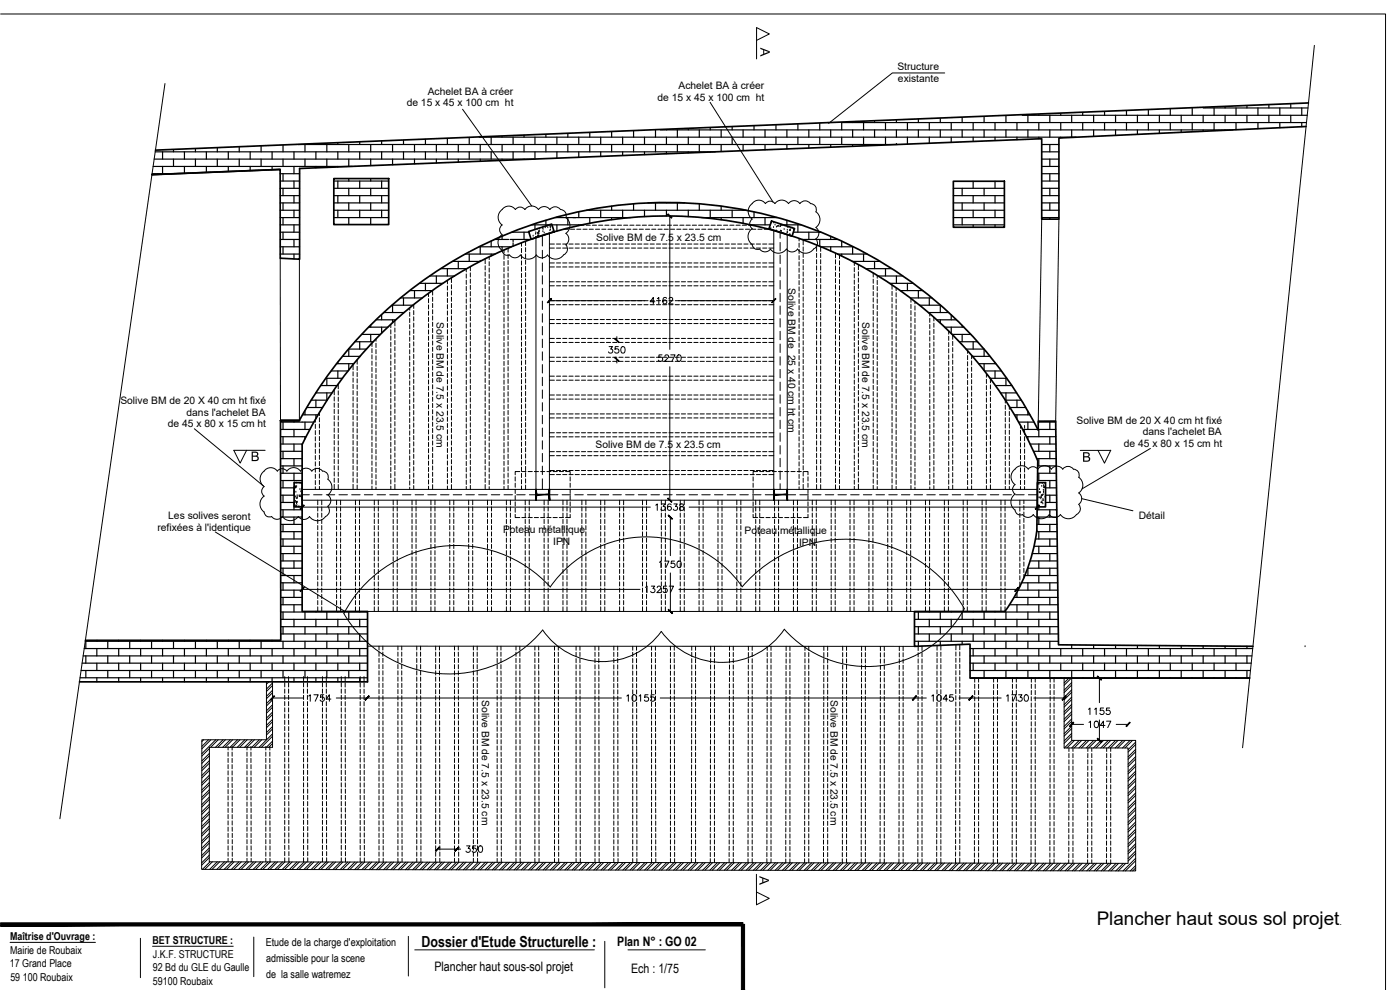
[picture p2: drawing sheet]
<svg xmlns="http://www.w3.org/2000/svg" width="420mm" height="297mm" viewBox="0 0 420 297" stroke-linecap="round" stroke-linejoin="round" font-family="sans-serif">
<defs><g id="words">
<text font-size="5.7" x="329.1" y="277.4">Plancher haut sous sol projet</text>
<g font-size="5.3">
<text x="194.4" y="92.4">4162</text>
<text x="181.7" y="107.2">350</text>
<text x="196.8" y="109.7">5270</text>
<text x="195.8" y="154.5">13638</text>
<text x="193" y="179.2">13257</text>
<text x="91.7" y="211.7">1754</text>
<text x="187.3" y="211.7">10155</text>
<text x="278.7" y="211.7">1045</text>
<text x="301.3" y="211.7">1730</text>
</g>
<g font-size="4.9">
<text x="196.8" y="171.4">1750</text>
<text x="325.6" y="215.5">1155</text>
<text x="326" y="219.4">1047</text>
<text x="139" y="256.8">350</text>
</g>
<text font-size="4.6" x="126.5" y="284.1">Dossier d'Etude Structurelle :</text>
<g font-size="3.9">
<text x="185.2" y="283.8">Plan N° : GO 02</text>
<text x="130.4" y="291.2">Plancher haut sous-sol projet</text>
<text x="189.4" y="292">Ech : 1/75</text>
</g>
<g font-size="3.3">
<text x="3" y="286.1">Mairie de Roubaix</text>
<text x="3" y="282.1">Maîtrise d'Ouvrage :</text>
<text x="45.8" y="283.2">BET STRUCTURE :</text>
<text x="45.9" y="287.3">J.K.F. STRUCTURE</text>
<text x="79.7" y="283.7">Etude de la charge d'exploitation</text>
<text x="2.9" y="290.2">17 Grand Place</text>
<text x="45.9" y="291.4">92 Bd du GLE du Gaulle</text>
<text x="79.8" y="288.7">admissible pour la scene</text>
<text x="79.8" y="293.6">de la salle watremez</text>
<text x="3.1" y="294.2">59 100 Roubaix</text>
<text x="45.9" y="295.5">59100 Roubaix</text>
</g>
<g font-size="3.1">
<text x="269.3" y="21.1">Structure</text>
<text x="128.4" y="28.4">Achelet BA à créer</text>
<text x="203.6" y="26.8">Achelet BA à créer</text>
<text x="269.5" y="24.5">existante</text>
<text x="122" y="31.8">de 15 x 45 x 100 cm ht</text>
<text x="197.4" y="30.2">de 15 x 45 x 100 cm ht</text>
<text x="179" y="72.4">Solive BM de 7.5 x 23.5 cm</text>
<text x="236.6" y="86.5" transform="rotate(90 236.6 86.5)">Solive BM de 25 x 40 cm ht cm</text>
<text x="131" y="96.7" transform="rotate(90 131 96.7)">Solive BM de 7.5 x 23.5 cm</text>
<text x="258.8" y="96.7" transform="rotate(90 258.8 96.7)">Solive BM de 7.5 x 23.5 cm</text>
<text x="36.1" y="121.3">Solive BM de 20 X 40 cm ht fixé</text>
<text x="56" y="124.7">dans l'achelet BA</text>
<text x="50.4" y="128.1">de 45 x 80 x 15 cm ht</text>
<text x="323.1" y="127.2">Solive BM de 20 X 40 cm ht fixé</text>
<text x="342.9" y="130.6">dans l'achelet BA</text>
<text x="178.7" y="134.5">Solive BM de 7.5 x 23.5 cm</text>
<text x="337.3" y="134">de 45 x 80 x 15 cm ht</text>
<text x="50.5" y="155.9">Les solives seront</text>
<text x="341.8" y="155.7">Détail</text>
<text x="47.3" y="159.3">refixées à l'identique</text>
<text x="151" y="160">Poteau métallique</text>
<text x="223.5" y="160.3">Poteau métallique</text>
<text x="166" y="163.4">IPN</text>
<text x="239.8" y="163.7">IPN</text>
<text x="144.7" y="210" transform="rotate(90 144.7 210)">Solive BM de 7.5 x 23.5 cm</text>
<text x="249.3" y="210" transform="rotate(90 249.3 210)">Solive BM de 7.5 x 23.5 cm</text>
</g>
<text font-size="2.7" x="402" y="277.4">.</text>
</g></defs>
<g fill="none" stroke="#000" stroke-width=".36">
<path d="M177 39.8v1.4M183.6 39.6v1.6M190.1 39.3v1.9M196.7 39v2.2M198.2 39h171.8M200 38.9v.1M203.3 39v2.2M206.6 38.6v.4M209.9 39v2.2M213.1 38.4v.6M216.4 39v2.2M219.7 38.1v.9"/>
<path d="M223 39v2.2M226.3 37.8v1.2M229.6 39v2.2M232.9 37.6v1.4M236.2 39v2.2M239.5 37.3v1.7M242.7 39v2.2M246 37v2M249.3 39v2.2M252.5 36.8h139.6M252.6 36.8v2.2M255.9 36.6v.2"/>
<path d="M255.9 39v2.2M259.2 36.8v2.2M262.5 36.4v.4M262.5 39v2.2M265.7 36.8v2.2M269 36.1v.7M269 39v2.2M272.3 36.8v2.2M275.6 35.8v1M275.6 39v2.2M278.9 36.8v2.2M282.2 35.6v1.2"/>
<path d="M282.2 39v2.2M285.5 36.8v2.2M288.8 35.3v1.5M288.8 39v2.2M292.1 36.8v2.2M295.3 35.1v1.7M295.3 39v2.2M298.6 36.8v2.2M301.9 34.8v2M301.9 39v2.2M305.2 36.8v2.2M306.8 34.6h85.5"/>
<path d="M308.5 34.6v2.2M308.5 39v2.2M311.8 34.4v.2M311.8 36.8v2.2M315.1 34.6v2.2M315.1 39v2.2M318.3 34.1v.5M318.3 36.8v2.2M321.6 34.6v2.2M321.6 39v2.2M324.9 33.9v.7M324.9 36.8v2.2"/>
<path d="M328.2 34.6v2.2M328.2 39v1.9M331.5 33.6v1M331.5 36.8v2.2M334.8 34.6v2.2M334.8 39v1.6M338.1 33.3v1.3M338.1 36.8v2.2M341.4 34.6v2.2M341.4 39v1.3M344.6 33.1v1.5M344.6 36.8v2.2"/>
<path d="M347.9 34.6v2.2M347.9 39v1M351.2 32.8v1.8M351.2 36.8v2.2M354.5 34.6v2.2M354.5 39v.7M357.8 32.5v2.1M357.8 36.8v2.2M361.1 34.6v2.2M361.1 39v.4M361.1 32.4h31.4M364.4 32.4v2.2"/>
<path d="M364.4 36.8v2.2M367.7 32.1v.3M367.7 34.6v2.2M367.7 39v.1M370.9 32.4v2.2M370.9 36.8v2.1M374.2 31.9v.5M374.2 34.6v2.2M377.5 32.4v2.2M377.5 36.8v1.8M380.8 31.6v.8M380.8 34.6v2.2"/>
<path d="M384.1 32.4v2.2M384.1 36.8v1.5M387.4 31.3v1.1M387.4 34.6v2.2M390.7 32.4v2.2M390.7 36.8v1.2M45.6 52.1h6.4M46 49.9h59.6M46.3 47.7h113.9M46.6 45.6h168.1M48.8 45.6v2.1M48.8 49.9v2.2"/>
<path d="M52.1 44.9v.7M52.1 47.7v2.2M55.4 45.6v2.1M55.4 49.9v2.1M58.7 44.6v1M58.7 47.7v2.2M61.9 45.6v2.1M61.9 49.9v1.8M65.2 44.3v1.3M65.2 47.7v2.2M68.5 45.6v2.1M68.5 49.9v1.5"/>
<path d="M71.8 44.1v1.5M71.8 47.7v2.2M75.1 45.6v2.1M75.1 49.9v1.3M78.4 43.8v1.8M78.4 47.7v2.2M81.7 45.6v2.1M81.7 49.9v1M84.1 52.1h5.8M84.1 54.3h5.8M84.1 56.5h5.8M84.1 58.7h5.8"/>
<path d="M84.9 43.5v2.1M84.9 47.7v2.2M84.9 52.1v2.2M84.9 56.5v2.2M88.2 45.6v2.1M88.2 49.9v2.2M88.2 54.3v2.2M88.2 58.7v2.2M89.5 43.4h179.7M91.5 43.4v2.2M91.5 47.7v2.2M94.8 43.1v.3"/>
<path d="M94.8 45.6v2.1M94.8 49.9v.5M98.1 43.4v2.2M98.1 47.7v2.2M100.2 54.3h16.4M100.2 56.5h16.4M100.2 58.7h16.4M101.4 42.9v.5M101.4 45.6v2.1M101.4 49.9v.2M101.4 54.3v2.2M101.4 58.7v2.2"/>
<path d="M104.7 43.4v2.2M104.7 47.7v2.2M104.7 53.6v.7M104.7 56.5v2.2M108 42.6v.8M108 45.6v2.1M108 54.3v2.2M108 58.7v2.2M111.3 43.4v2.2M111.3 47.7v2M111.3 53.6v.7M111.3 56.5v2.2"/>
<path d="M114.5 42.3v1.1M114.5 45.6v2.1M114.5 54.3v2.2M114.5 58.7v2.2M117.8 43.4v2.2M117.8 47.7v1.8M121.1 42.1v1.3M121.1 45.6v2.1M124.4 43.4v2.2M124.4 47.7v1.5M127.7 41.8v1.6M127.7 45.6v2.1"/>
<path d="M131 43.4v2.2M131 47.7v1.2M134.3 41.6v1.8M134.3 45.6v2.1M137.5 43.4v2.2M137.5 47.7v.9M140.8 41.3v2.1M140.8 45.6v2.1M143.8 41.2h179.1M144.1 43.4v2.2M144.1 47.7v.7M147.4 41.2v2.2"/>
<path d="M147.4 45.6v2.1M150.7 40.9v.3M150.7 43.4v2.2M150.7 47.7v.4M154 41.2v2.2M154 45.6v2.1M157.3 40.6v.6M157.3 43.4v2.2M157.3 47.7v.2M160.5 41.2v2.2M160.5 45.6v2.1M163.8 40.4v.8"/>
<path d="M163.8 43.4v2.2M167.1 41.2v2.2M167.1 45.6v1.9M170.4 40.1v1.1M170.4 43.4v2.2M173.7 41.2v2.2M173.7 45.6v1.6M177 43.4v2.2M180.3 41.2v2.2M180.3 45.6v1.3M183.6 43.4v2.2M186.9 41.2v2.2"/>
<path d="M186.9 45.6v1.1M190.1 43.4v2.2M193.4 41.2v2.2M193.4 45.6v.8M196.7 43.4v2.2M200 41.2v2.2M200 45.6v.5M203.3 43.4v2.2M206.6 41.2v2.2M206.6 45.6v.3M209.9 43.4v2.2M213.1 41.2v2.2"/>
<path d="M213.1 45.6h.1M216.4 43.4v2.1M219.7 41.2v2.2M223 43.4v1.8M226.3 41.2v2.2M229.6 43.4v1.5M232.9 41.2v2.2M236.2 43.4v1.3M239.5 41.2v2.2M242.7 43.4v1M246 41.2v2.2M249.3 43.4v.8"/>
<path d="M252.6 41.2v2.2M255.9 43.4v.5M259.2 41.2v2.2M262.5 43.4v.2M265.7 41.2v2.2M272.3 41.2v2M278.9 41.2v1.8M285.5 41.2v1.5M286.1 56.5h15.3M286.1 58.7h15.3M288.8 56.5v2.2M292.1 41.2v1.2"/>
<path d="M292.1 54.4v2.1M292.1 58.7v2.2M295.3 56.5v2.2M298.6 41.2v1M298.6 54.4v2.1M298.6 58.7v2.2M305.2 41.2v.7M311.8 41.2v.4M312.6 43.4h5.2M312.6 45.6h5.2M312.6 47.7h5.2M312.6 49.9h5.2"/>
<path d="M312.6 52.1h5.2M312.6 54.3h5.2M312.6 56.5h5.2M312.6 58.7h5.2M315.1 43.4v2.2M315.1 47.7v2.2M315.1 52.1v2.2M315.1 56.5v2.2M318.3 41.2v.2M84.1 60.9h5.8M84.1 63.1h5.8M84.1 65.3h5.8"/>
<path d="M84.1 67.5h5.8M84.1 69.7h5.8M84.1 71.8h5.8M84.1 74h5.8M84.1 76.2h5.8M84.9 60.9v2.2M84.9 65.3v2.2M84.9 69.7v2.1M84.9 74v2.2M88.2 63.1v2.2M88.2 67.5v2.2M88.2 71.8v2.2"/>
<path d="M88.2 76.2v1.5M100.2 60.9h16.4M100.2 63.1h16.4M100.2 65.3h16.4M101.4 63.1v2.2M104.7 60.9v2.2M104.7 65.3v2.1M108 63.1v2.2M111.3 60.9v2.2M111.3 65.3v2.1M114.5 63.1v2.2M135.8 78.4h8.3"/>
<path d="M137.5 78.4v2.2M139.6 76.2h9M140.8 76.2v2.2M143.8 74h9.7M144.1 74v2.2M147.4 72.3v1.7M147.4 76.2v.6M148.4 71.8h4.3M150.7 70.9v.9M150.7 74v1.3M153.1 71.8h5.5M153.6 69.7h5.1"/>
<path d="M154 69.5v.2M154 71.8v.7M154 72.8v1.1M157.3 69.7v2.1M158.7 71.8h.5M159.5 67.5h5.4M160.5 67.5v1.4M163.8 66.1v1.4M165.7 67.5h9M165.9 69.7h.1M166.6 65.3h22.8M167.1 65.1v.2"/>
<path d="M167.1 67.5v1.8M170.4 65.3v2.2M173.7 63.5v1.8M173.7 67.5v.2M176 63.1h47.9M177 62.9v.2M177 65.3v1.7M180.3 63.1v2.2M183.6 61.8v1.3M183.6 65.3v.6M186.9 63.1v2.2M190.1 61.2v1.9"/>
<path d="M193.4 63.1v1.9M194.4 60.9h11.1M196.7 60.9v2.2M200 60.8v.1M200 63.1v1.7M203.3 60.9v2.2M206.6 63.1v1.9M209.9 61.2v1.9M210.5 65.3h22.8M213.1 63.1v2.2M216.4 61.9v1.2M216.4 65.3v.6"/>
<path d="M219.7 63.1v2.2M223 62.9v.2M223 65.3v1.7M225.2 67.5h6M226.3 63.6v1.7M226.3 67.5v.2M229.6 65.3v2.2M232.9 65.2v.1M232.9 69.3v.1M235.1 67.5h5.3M236.2 66.1v1.4M238.1 69.7h8.2"/>
<path d="M239.5 67.5v2.2M240.7 71.8h10.8M242.7 69.7v2.1M246 69.5v.2M246 71.8v2.1M246.4 74h9.7M249.3 70.9v.9M249.3 74v1.3M251.4 76.2h8.9M252.6 72.4v1.6M252.6 76.2v.6M255.8 78.4h8.3"/>
<path d="M255.9 74v2.2M255.9 78.4v.1M259.2 76.2v2.2M262.5 78.4v2.2M286.1 60.9h15.3M286.1 63.1h15.3M286.1 65.3h15.3M286.1 67.5h15.3M288.8 60.9v2.2M288.8 65.3v2.2M292.1 63.1v2.2M292.1 67.5v.7"/>
<path d="M295.3 60.9v2.2M295.3 65.3v2.2M298.6 63.1v2.2M298.6 67.5v.7M312.6 60.9h5.2M312.6 63.1h5.2M312.6 65.3h5.2M315.1 60.9v2.2M315.1 65.3v.5M110.6 98.2h5.8M111.3 97.5v.7M112.9 96h5.9"/>
<path d="M114.5 94.4v1.6M114.5 98.2v1.8M115.2 93.8h6.1M117.6 91.6h6.4M117.8 91.6v2.2M117.8 96v.8M120.2 89.4h6.5M121.1 89.4v2.2M121.1 93.8v.1M123 87.2h6.8M124.4 87.2v2.2M125.9 85h7"/>
<path d="M127.7 85v2.2M128.9 82.8h7.5M131 82.8v2.2M132.2 80.6h7.9M134.3 80.6v2.2M259.8 80.6h7.9M263.5 82.8h7.5M265.7 80.6v2.2M267 85h7M269 82.8v2.2M270.2 87.2h6.8M272.3 85v2.2"/>
<path d="M273.2 89.4h6.5M275.6 87.2v2.2M276 91.6h6.3M278.6 93.8h6.1M278.9 89.4v2.2M278.9 93.8v.2M281.1 96h6M282.2 91.6v2.2M282.2 96v.9M283.5 98.2h5.8M285.5 94.5v1.5M285.5 98.2v1.9"/>
<path d="M288.8 97.6v.6M94.8 117.9h4.9M94.8 117.9h.1M96.2 115.7h5M97.8 113.5h5M98.1 113.5v2.2M98.1 117.9v2.2M99.4 111.3h5.1M101 109.1h5.2M101.4 108.7v.4M101.4 111.3v2.2M102.8 106.9h5.3"/>
<path d="M104.6 104.7h5.4M104.7 104.7v2.2M104.7 109.1v1.9M106.5 102.5h5.5M108 102.5v2.2M108 106.9v.1M108.5 100.3h5.7M111.3 100.3v2.2M285.8 100.3h5.6M287.9 102.5h5.5M288.8 100.3v2.2M289.9 104.7l5.4 .1v2.1"/>
<path d="M291.9 106.9h5.2M292.1 102.5v2.2M292.1 106.9v.2M293.7 109.1h5.2M295.3 109.1v2M295.5 111.3h5M297.1 113.5h5.1M298.6 108.8v.3M298.6 111.3v2.2M298.7 115.7h5M300.3 117.9h4.8M301.9 113.5v2.2"/>
<path d="M301.9 117.9v2.2M84.2 126.6h10M84.2 128.8h8.8M84.2 131h7.7M84.2 133.2h6.6M84.2 135.4h6.5M84.2 137.6h6.5M84.2 139.8h6.5M84.9 126.6v2.2M84.9 131v2.2M84.9 135.4v2.2M84.9 139.8v2.2"/>
<path d="M88.2 126.2v.4M88.2 128.8v2.2M88.2 133.2v2.2M88.2 137.6v2.2M90.8 124.5h4.7M91.5 123.2v1.3M91.5 126.6v2.2M91.5 131v.7M92.1 122.3h4.7M93.4 120.1h4.8M94.8 120.1v2.2M94.8 124.5v1.1"/>
<path d="M301.7 120.1h4.8M303.1 122.3h4.7M304.4 124.5h4.7M305.2 120.1v2.2M305.2 124.5v1.3M305.7 126.6h4.6M306.9 128.8h4.6M308.1 131h8.8M308.5 123.3v1.2M308.5 126.6v2.2M308.5 131v.9M309.1 133.2h7.8"/>
<path d="M310.2 135.4h6.7M311.2 137.6h5.8M311.4 139.8h5.6M311.6 128.8h5.2M311.6 126.6h5.2M311.8 126.4v.2M311.8 128.8v2.2M311.8 133.2v2.2M311.8 137.6v2.2M315.1 126.6v2.2M315.1 131v2.2M315.1 135.4v2.2"/>
<path d="M315.1 139.8v2.2M84.2 146.4h4v2.2h-4M84.2 150.8h4v2.2M84.2 153h6.5M84.2 142h6.5M84.2 144.2h6.5M84.2 155.1h6.5M84.2 157.3h6.5M84.2 159.5h6.5M84.9 144.2v2.2M84.9 148.6v2.2M84.9 153v2.1"/>
<path d="M84.9 157.3v2.2M88.2 142v2.2M88.2 155.1v2.2M88.2 159.5v2.2M311.1 159.5h6.1M311.2 157.3h6M311.2 155.1h6M311.3 153h5.9M311.4 144.2h5.7M311.4 142h5.6M311.8 142v2.2M311.8 152.1v.9"/>
<path d="M311.8 155.1v2.2M311.8 159.5v2.2M313.8 146.4h3.3M313.8 148.6h3.3M313.8 150.8h3.3M315.1 144.2v2.2M315.1 148.6v2.2M315.1 153v2.1M315.1 157.3v2.2M84.2 161.7h6.5M84.2 163.9h6.5M84.2 166.1h6.5"/>
<path d="M84.2 168.3h6.5M84.2 170.5h6.5M84.2 172.7h6.5M84.2 174.9h6.5M84.2 177.1h6.5M84.2 179.2h6.5M84.9 161.7v2.2M84.9 166.1v2.2M84.9 170.5v2.2M84.9 174.9v2.2M84.9 179.2v2.2M88.2 163.9v2.2"/>
<path d="M88.2 168.3v2.2M88.2 172.7v2.2M88.2 177.1v2.1M304.3 179.2h13.2M305.2 177.7v1.5M305.5 177.1h12M306.6 174.9h10.8M307.6 172.7h9.8M308.4 170.5h9M308.5 170.5v2.2M308.5 174.9v2.2M308.5 179.2v2.2"/>
<path d="M309.2 168.3h8.2M309.8 166.1h7.5M310.3 163.9h7M310.8 161.7h6.5M311.8 163.9v2.2M311.8 168.3v2.2M311.8 172.7v2.2M311.8 177.1v2.1M315.1 161.7v2.2M315.1 166.1v2.2M315.1 170.5v2.2M315.1 174.9v2.2"/>
<path d="M315.1 179.2v2.2M24.6 199h85.7M25 196.8h85.3M25.3 194.6h85M25.6 192.4h84.7M25.8 192.4v2.2M25.8 196.8v2.2M29.1 192.1v.3M29.1 194.6v2.2M29.1 199v2.2M32.3 192.4v2.2M32.3 196.8v2.2"/>
<path d="M35.6 192.1v.3M35.6 194.6v2.2M35.6 199v2.2M38.9 192.4v2.2M38.9 196.8v2.2M42.2 192.1v.3M42.2 194.6v2.2M42.2 199v2.2M45.5 192.4v2.2M45.5 196.8v2.2M48.8 192.1v.3M48.8 194.6v2.2"/>
<path d="M48.8 199v2.2M52.1 192.4v2.2M52.1 196.8v2.2M55.4 192.1v.3M55.4 194.6v2.2M55.4 199v2.2M58.7 192.4v2.2M58.7 196.8v2.2M61.9 192.1v.3M61.9 194.6v2.2M61.9 199v2.2M65.2 192.4v2.2"/>
<path d="M65.2 196.8v2.2M68.5 192.1v.3M68.5 194.6v2.2M68.5 199v2.2M71.8 192.4v2.2M71.8 196.8v2.2M75.1 192.1v.3M75.1 194.6v2.2M75.1 199v2.2M78.4 192.4v2.2M78.4 196.8v2.2M81.7 192.1v.3"/>
<path d="M81.7 194.6v2.2M81.7 199v2.2M84.2 181.4h6.5M84.3 183.6h26M84.3 185.8h26M84.3 188h26M84.3 190.2h26M84.9 183.6v2.2M84.9 188v2.2M84.9 192.4v2.2M84.9 196.8v2.2M88.2 181.4v2.2"/>
<path d="M88.2 185.8v2.2M88.2 190.2v2.2M88.2 194.6v2.2M88.2 199v2.2M91.5 183.6v2.2M91.5 188v2.2M91.5 192.4v2.2M91.5 196.8v2.2M94.8 183.5v.1M94.8 185.8v2.2M94.8 190.2v2.2M94.8 194.6v2.2"/>
<path d="M94.8 199v2.2M98.1 183.6v2.2M98.1 188v2.2M98.1 192.4v2.2M98.1 196.8v2.2M101.4 183.5v.1M101.4 185.8v2.2M101.4 190.2v2.2M101.4 194.6v2.2M101.4 199v2.2M104.7 183.6v2.2M104.7 188v2.2"/>
<path d="M104.7 192.4v2.2M104.7 196.8v2.2M108 183.5v.1M108 185.8v2.2M108 190.2v2.2M108 194.6v2.2M108 199v2.2M274.4 183.6h43.1M274.4 185.8h43.2M274.4 188h43.2M274.4 190.2h43.2M274.4 192.4h43.2"/>
<path d="M275.6 183.6v2.2M275.6 188v2.2M275.6 192.4v1.5M278.9 183.5v.1M278.9 185.8v2.2M278.9 190.2v2.2M282.2 183.6v2.2M282.2 188v2.2M282.2 192.4v1.2M285.5 183.5v.1M285.5 185.8v2.2M285.5 190.2v2.2"/>
<path d="M288.8 183.6v2.2M288.8 188v2.2M288.8 192.4v1M291.1 194.6h84.8M291.1 196.8h84.6M291.1 199h84.4M292.1 183.5v.1M292.1 185.8v2.2M292.1 190.2v2.2M292.1 194.6v2.2M292.1 199v2.2M295.3 183.6v2.2"/>
<path d="M295.3 188v2.2M295.3 192.4v2.2M295.3 196.8v2.2M298.6 183.5v.1M298.6 185.8v2.2M298.6 190.2v2.2M298.6 194.6v2.2M298.6 199v2.2M301.9 183.6v2.2M301.9 188v2.2M301.9 192.4v2.2M301.9 196.8v2.2"/>
<path d="M303 181.4h14.5M305.2 181.4v2.2M305.2 185.8v2.2M305.2 190.2v2.2M305.2 194.6v2.2M305.2 199v2.2M308.5 183.6v2.2M308.5 188v2.2M308.5 192.4v2.2M308.5 196.8v2.2M311.8 181.4v2.2M311.8 185.8v2.2"/>
<path d="M311.8 190.2v2.2M311.8 194.6v2.2M311.8 199v2.2M315.1 183.6v2.2M315.1 188v2.2M315.1 192.4v2.2M315.1 196.8v2.2M318.3 194.6v2.2M318.3 199v2.2M321.6 193.5v1.1M321.6 196.8v2.2M324.9 194.6v2.2"/>
<path d="M324.9 199v2.2M328.2 193.6v1M328.2 196.8v2.2M331.5 194.6v2.2M331.5 199v2.2M334.8 193.6v1M334.8 196.8v2.2M338.1 194.6v2.2M338.1 199v2.2M341.4 193.7v.9M341.4 196.8v2.2M344.6 194.6v2.2"/>
<path d="M344.6 199v2.2M347.9 193.7v.9M347.9 196.8v2.2M351.2 194.6v2.2M351.2 199v2.2M354.5 193.7v.9M354.5 196.8v2.2M357.8 194.6v2.2M357.8 199v2.2M361.1 193.8v.8M361.1 196.8v2.2M364.4 194.6v2.2"/>
<path d="M364.4 199v2.2M367.7 193.9v.7M367.7 196.8v2.2M370.9 194.6v2.2M370.9 199v2.2M374.2 193.9v.7M374.2 196.8v2.2M24 203.4h86.3M24.3 201.2h86M25.8 201.2v2.2M29.1 203.4v1.2M32.3 201.2v2.2"/>
<path d="M35.6 203.4v1.2M38.9 201.2v2.2M42.2 203.4v1.2M45.5 201.2v2.2M48.8 203.4v1.2M52.1 201.2v2.2M55.4 203.4v1.2M58.7 201.2v2.2M61.9 203.4v1.2M65.2 201.2v2.2M68.5 203.4v1.2M71.8 201.2v2.2"/>
<path d="M75.1 203.4v1.2M78.4 201.2v2.2M81.7 203.4v1.2M84.9 201.2v2.2M88.2 203.4v1.2M91.5 201.2v2.2M94.8 203.4v1.2M98.1 201.2v2.2M101.4 203.4v1.2M104.7 201.2v2.2M108 203.4v1.2M291.1 201.2h84.2"/>
<path d="M291.1 203.4h84M292.1 203.4v.1M295.3 201.2v2.2M298.6 203.4v.1M301.9 201.2v2.2M305.2 203.4v.1M308.5 201.2v2.2M311.8 203.4v.1M315.1 201.2v2.2M318.3 203.4v.1M321.6 201.2v2.2M324.9 203.4v.1"/>
<path d="M328.2 201.2v2.2M331.5 203.4v.1M334.8 201.2v2.2M338.1 203.4v.1M341.4 201.2v2.2M344.6 203.4v.1M347.9 201.2v2.2M351.2 203.4v.1M354.5 201.2v2.2M357.8 203.4v.1M361.1 201.2v2.2M364.4 203.4v.1"/>
<path d="M367.7 201.2v2.2M370.9 203.4v.1M374.2 201.2v2.2"/>
</g>
<g fill="#000">
<circle cx="144.1" cy="41.2" r=".18"/>
<circle cx="269" cy="43.4" r=".18"/>
<circle cx="144.1" cy="78.4" r=".18"/>
</g>
<!-- layer: Porteur -->
<g fill="none" stroke="#000" stroke-width=".51">
<path d="M392 38l-74.2 3.4v24.4h-5.2v-24.2l-222.7 9v27.2l-5.8-.3v-26.7l-38.5 1.6M392.7 30.9l-346 14.1M84.1 50.8l-38.5 1.6M100.2 53.6h16.4v13.8h-16.4zM286.1 54.4h15.3v13.8h-15.3zM140.9 75.5a125.4 125.4 0 0 0-51.1 50.7M141.1 75.4a125.4 125.4 0 0 1 170.5 53.6M158.6 69.5l7-2.3 .7 2.3-6.9 2.3zM231.5 66.3l7 2.3-.8 2.3-6.9-2.3zM89.9 126.2h-5.7h5.7h-5.7l.1 65.9h-58.7M311.6 129v-2.6h5.2l.9 67.1 58.3 .4M88.3 144.8h2.4v7.3h-2.4z"/>
<path d="M311.2 159.2a54 54 0 0 1-9.6 24.3h-27.2v10.4l16.7-.6v10.2h84M311.2 159.2l.2-21a121.3 121.3 0 0 0-108.8-73.4 121.3 121.3 0 0 0-111.9 68.6v50.1h19.6v21.1h-86.4M311.3 144.8h2.5v7.3h-2.5z"/>
</g>
<!-- layer: 0 -->
<g fill="none" stroke="#000" stroke-width=".3">
<path d="M.2 4.2h415.6v292.8M394.5 13.6l-21.6 210.8M49.5 25.1l-31.5 220.6M138.8 32.8l20.8 29M213.1 30.7l18.9 29.9M283.5 21.9h-15.7l-19.1 15.1M84.1 77.5l.1 48.7M89.9 77.7v48.5M150.7 67.5a1.75 1.75 0 0 0 0 2.9M150.7 70.4a2.91 2.91 0 0 0 0 4.7M154.7 62.9a1.75 1.75 0 0 1 2.8 0 2.49 2.49 0 0 1 4.1 0 2.07 2.07 0 0 1 3.4 0 1.96 1.96 0 0 1 3.2 0 1.79 1.79 0 0 1 1.6 2.4 2.87 2.87 0 0 1 0 4.7 2.08 2.08 0 0 1 0 3.4 1.93 1.93 0 0 1-.7 3.1 2.94 2.94 0 0 1-4.8 0 2.03 2.03 0 0 1-3.3 0 2.93 2.93 0 0 1-4.8 0 1.97 1.97 0 0 1-3.3 0 1.6 1.6 0 0 1-2.2-1.4M154.7 62.9a2.57 2.57 0 0 0-4.3 .3 2.83 2.83 0 0 0 .3 4.3"/>
<path d="M160 70.9h.1M160.7 71.2h.1M160.7 70.3h.1M160.8 69.8h.1M161.1 71.2h.1M161.2 69.9h.4M161.2 68.8h.1M161.2 70l.4-.3-.1 .4M161.3 70.5l.1 .2M161.7 70.4l-.2 .2 .2 .1M161.8 70.1h.1M161.8 68.7h.1"/>
<path d="M161.9 69.3l-.1 .2-.2-.1M162 69l-.3 .2M162.8 68.5h.1M162.9 69.5h.1M163 68.2h.1M163 68.8h.1M163.3 69.9h.1M163.6 68.3h.1M163.7 67.8v.1M163.9 67.8h.2M164.4 68.3h.1M165 69.2h.1"/>
<path d="M165.1 67.9h.1M165.2 68.9h.1M165.3 68l-.1 .2-.2-.1M165.4 67.7l-.3 .1M165.9 69.6h.1M229.7 61.1a2.57 2.57 0 0 0-4.3 .3 2.82 2.82 0 0 0 .3 4.3 1.75 1.75 0 0 0 0 2.9 2.9 2.9 0 0 0 0 4.8 1.61 1.61 0 0 0 2.3 1.3 1.97 1.97 0 0 0 3.2 0 2.91 2.91 0 0 0 4.8 0 2.05 2.05 0 0 0 3.4 0 3.1 3.1 0 0 0 5.1-.2 1.92 1.92 0 0 0 .4-2.8M231.3 68.6l-.1 .2M231.4 68.4l-.3 .1M231.5 66.9h.1M232.2 68.3h.1M232.2 66.9h.1M232.6 67.5h.1"/>
<path d="M232.9 69.3h.1M233 68.1h.1M233.3 67.7v.2M233.7 67.6l-.2 .2h.2M234.1 68h.1M234.1 67.4l.4 .1M234.2 67.5l.2-.2 .1 .3M234.2 69.3h.1M234.3 68h.1M234.5 69.4h.1M234.7 67.3l-.1 .2-.2-.1M234.8 67.6h.1"/>
<path d="M235.3 68.9h.1M235.6 67.8h.1M236.2 69.8h.1M236.2 67.9l.1 .3M236.3 69.1h.1M236.3 69.8h.1M236.5 67.9l-.1 .2h.3M237 70.4h.1M237.1 70.6h.1M237.1 69.1h.1M237.2 68.9l-.1 .3-.2-.2M237.3 68.7l-.3 .1"/>
<path d="M237.7 68.4h.1M238.2 68.9h.1M240 61.1a1.99 1.99 0 0 1 3.3 0 1.77 1.77 0 0 1 1.6 2.4 2.87 2.87 0 0 1 0 4.7M240.1 61.1a2.08 2.08 0 0 0-3.5 0 2.49 2.49 0 0 0-4 0 1.75 1.75 0 0 0-2.9 0M244.9 68.2a2.08 2.08 0 0 1 0 3.5M312.6 65.8l-1 60.6M317.8 65.8l-1 60.6M58.3 128.6l20.8 17.2M345.2 134.6l-20.4 12.1M64.6 159.6l38.9 23.9M79.3 148.8a2.91 2.91 0 0 0 0 4.8M79.3 141.4a2.41 2.41 0 0 1 3.9 0 1.75 1.75 0 0 1 2.9 0 2.49 2.49 0 0 1 4.1 0 2.07 2.07 0 0 1 3.4 0 2 2 0 0 1 3.2-.1 1.79 1.79 0 0 1 1.6 2.5"/>
<path d="M79.3 141.4a2.82 2.82 0 0 0 0 4.6 1.75 1.75 0 0 0 0 2.9M79.3 153.6a1.6 1.6 0 0 0 2.2 1.4 1.98 1.98 0 0 0 3.3 0M84.7 155a2.93 2.93 0 0 0 4.8 0M88.3 146h.3M88.3 144.9h.1M88.3 146.2v.3M88.4 146.6h.1M88.4 149.2h.1M88.5 145.7l.1 .4M88.6 145.7l-.3 .4M88.6 151.8h.1M88.7 146.1l-.2 .3h.2"/>
<path d="M88.7 150.4h.1M88.7 149.1h.1M88.8 146.3h.1M88.8 150.6l.3 .1M88.8 147.7h.1M88.9 149.3v.2M88.9 145h.1M88.9 150.9h.1M89 151.2h.1M89 146h.1M89.1 151.7l-.1 .3-.2-.1M89.1 150.4v.4"/>
<path d="M89.1 150.4l-.3 .3M89.2 150.7h.1M89.2 148.7h.1M89.2 151.5l-.3 .1M89.2 149.2h.1M89.2 149.2l-.2 .2 .3 .1M89.6 152.1h.1M89.8 148.8h.1M90 152.1h.1M90 146.9h.1M90.1 145h.1M90.1 148.8l-.1 .2-.2-.1"/>
<path d="M90.2 148.5l-.3 .1M90.2 149h.1M90.3 147.6h.1M90.6 146.7h.1M90.6 149.3h.1M90.7 146.8v3.3M98.4 143.8a2.85 2.85 0 0 1 0 4.7 2.1 2.1 0 0 1 0 3.4 1.93 1.93 0 0 1-.7 3.1 2.92 2.92 0 0 1-4.8 0 2.04 2.04 0 0 1-3.4 0M311.6 151.8h.1M311.6 152l-.1 .1M311.7 151.8l-.3 .1M311.7 145h.1M311.8 145.4h.1"/>
<path d="M311.8 149.4h.1M311.8 147.5l.1 .3M312 146.9h.1M312.1 149.4h.1M312.1 147.9h.1M312.2 147.4l-.2 .3h.3M312.3 149.1l.2 .2M312.4 149.7h.1M312.4 150.6v.3M312.5 148.5l.3 .1M312.5 148.6l.3-.3v.4M312.5 150.8h.1"/>
<path d="M312.6 150.8h.2M312.6 149l-.1 .3M312.7 145.9h.1M312.7 148.8l-.3 .1M312.8 150.5l-.2 .3M312.8 150.2h.1M312.8 145.1h.1M313 151.2h.1M313 149.8h.1M313.1 148.4h.1M313.1 147.1h.1M313.2 145.7h.1"/>
<path d="M313.2 147.8h.1M313.2 147.6h.1M313.2 146.3h.1M313.2 150.2h.1M313.6 146l-.1 .3-.2-.2M313.6 149.2h.1M313.7 145.8l-.3 .1M313.7 151.8h.1M323 154.4a1.93 1.93 0 0 0 .7-3.1 2.07 2.07 0 0 0 0-3.4 2.87 2.87 0 0 0 .1-4.7 1.78 1.78 0 0 0-1.7-2.4 1.96 1.96 0 0 0-3.2 0 2.08 2.08 0 0 0-3.4 0 2.49 2.49 0 0 0-4.1 0 1.74 1.74 0 0 0-2.8 0 2.57 2.57 0 0 0-4.3 .3 2.82 2.82 0 0 0 .3 4.3 1.75 1.75 0 0 0 0 2.9 2.9 2.9 0 0 0 0 4.7 1.61 1.61 0 0 0 2.3 1.4 1.97 1.97 0 0 0 3.2 0 2.91 2.91 0 0 0 4.8 0 2.05 2.05 0 0 0 3.4 0 2.92 2.92 0 0 0 4.7 0M324.7 149.6l15.3 3.7M222.7 176.1a40.9 40.9 0 0 1 66.7 6.5 33.2 33.2 0 0 1-54 6.2 22.5 22.5 0 0 1-36.9 .6 21.7 21.7 0 0 1-35.6-.4M222.7 176.1a35.2 35.2 0 0 0-57.6 0 38.1 38.1 0 0 0-61.9 8 36.6 36.6 0 0 0 59.7 4.9"/>
<path d="M110.3 183.5h164.1M110.3 193.9h164.1M391.7 194h.1M181.5 282.4v14"/>
</g>
<!-- layer: JKF cotations -->
<g fill="none" stroke="#000" stroke-width=".3">
<path d="M80.7 204.6l-.7 .7M81.8 204.9l-1.8 1.8M81.8 207.1l-1.8 1.8M81.8 209.3l-1.8 1.8M81.8 211.5l-1.8 1.8M81.8 213.6l-1.8 1.9M81.8 215.8l-1.8 1.8M81.8 218l-1.8 1.8M81.8 205.7l-1.8 1.8M81.8 207.8l-1.8 1.8M81.8 210l-1.8 1.8M81.8 212.2l-1.8 1.8"/>
<path d="M81.8 214.4l-1.8 1.8M81.8 216.5l-1.8 1.9M81.8 218.7l-1.8 1.8M320.8 203.5l-1.4 1.4M321.5 203.5l-2.1 2.1M321.6 204.8l-2.2 2.3M321.6 207l-2.2 2.3M321.6 209.2l-2.2 2.2M321.6 211.3l-2.2 2.3M321.6 213.5l-2.2 2.3M321.6 215.7l-2.2 2.3M321.6 217.9l-2.2 2.2"/>
<path d="M321.6 205.5l-2.2 2.3M321.6 207.7l-2.2 2.3M321.6 209.9l-2.2 2.3M321.6 212.1l-2.2 2.2M321.6 214.3l-2.2 2.2M321.6 216.4l-2.2 2.3M321.6 218.6l-2.2 2.3M61.1 222l-.5 .5M62.6 222l-2 2M62.8 234.8l-2.2 2.3M62.8 237l-2.2 2.2M62.8 239.1l-2.2 2.3"/>
<path d="M62.8 235.5l-2.2 2.3M62.8 237.7l-2.2 2.3M62.8 239.9l-2.2 2.2M62.8 226l-2.2 2.3M62.8 228.2l-2.2 2.3M62.8 230.4l-2.2 2.3M62.8 232.6l-2.2 2.3M62.8 224.6l-2.2 2.3M62.8 226.8l-2.2 2.3M62.8 229l-2.2 2.2M62.8 231.1l-2.2 2.3M62.8 233.3l-2.2 2.3"/>
<path d="M63.3 222l-2.7 2.7M64.7 222l-4.1 4.1M65.5 222l-2.3 2.2M66.9 222l-2.2 2.2M67.6 222l-2.2 2.2M69.1 222l-2.3 2.2M69.8 222l-2.2 2.2M71.3 222l-2.3 2.2M72 222l-2.3 2.2M73.5 222l-2.3 2.2M74.2 222l-2.3 2.2M75.6 222l-2.2 2.2"/>
<path d="M76.4 222l-2.3 2.2M77.8 222l-2.2 2.2M78.5 222l-2.2 2.2M81.8 220.2l-4.1 4M81.8 222.4l-1.9 1.8M81.8 220.9l-3.3 3.3M81.8 223.1l-1.2 1.1M321.6 220.1l-2.2 2.2M321.6 220.8l-2.2 2.3M321.7 222.2l-2.3 2.2M322.5 222.2l-2.3 2.2M323.9 222.2l-2.3 2.2"/>
<path d="M324.6 222.2l-2.2 2.2M326.1 222.2l-2.3 2.2M326.8 222.2l-2.3 2.2M328.3 222.2l-2.3 2.2M329 222.2l-2.3 2.2M330.4 222.2l-2.2 2.2M331.2 222.2l-2.3 2.2M332.6 222.2l-2.3 2.2M333.4 222.2l-2.3 2.2M334.8 222.2l-2.3 2.2M335.5 222.2l-2.2 2.2M337 222.2l-2.3 2.2"/>
<path d="M337.7 222.2l-2.3 2.2M339.2 222.2l-2.3 2.2M339.9 222.2l-2.3 2.2M340.8 222.7l-2.2 2.2M340.8 224.8l-2.2 2.3M340.8 227l-2.2 2.3M340.8 229.2l-2.2 2.3M340.8 231.4l-2.2 2.2M340.8 233.6l-2.2 2.2M340.8 235.7l-2.2 2.3M340.8 237.9l-2.2 2.3M340.8 223.4l-2.2 2.2"/>
<path d="M340.8 225.6l-2.2 2.2M340.8 227.7l-2.2 2.3M340.8 229.9l-2.2 2.3M340.8 232.1l-2.2 2.3M340.8 234.3l-2.2 2.2M340.8 236.5l-2.2 2.2M340.8 238.6l-2.2 2.3M62.8 247.9l-2.3 2.3M62.8 250l-2.3 2.3M62.8 252.3l-2.3 2.2M62.8 254.4l-2.3 2.3M62.8 256.6l-2.3 2.3"/>
<path d="M62.8 248.6l-2.3 2.3M62.8 250.8l-2.3 2.3M62.8 253l-2.3 2.2M62.8 255.2l-2.3 2.2M62.8 257.3l-2.3 2.3M62.8 241.3l-2.2 2.3M62.8 243.5l-2.2 2.3M62.8 245.7l-2.3 2.3M62.8 242l-2.2 2.3M62.8 244.2l-2.2 2.3M62.8 246.4l-2.3 2.3M63 258.6l-2.3 2.2"/>
<path d="M63.7 258.6l-2.2 2.2M65.2 258.6l-2.3 2.2M65.9 258.6l-2.3 2.2M67.4 258.6l-2.3 2.2M68.1 258.6l-2.3 2.2M69.5 258.6l-2.2 2.2M70.3 258.6l-2.3 2.2M71.7 258.6l-2.3 2.2M72.4 258.6l-2.2 2.2M73.9 258.6l-2.3 2.2M74.6 258.6l-2.3 2.3M76.1 258.6l-2.3 2.3"/>
<path d="M76.8 258.6l-2.3 2.3M78.2 258.6l-2.2 2.3M79 258.6l-2.3 2.3M80.4 258.6l-2.3 2.3M81.1 258.6l-2.2 2.3M82.6 258.6l-2.3 2.3M83.3 258.6l-2.3 2.3M84.8 258.6l-2.3 2.3M85.5 258.6l-2.3 2.3M86.9 258.6l-2.2 2.3M87.7 258.6l-2.3 2.3M89.1 258.6l-2.3 2.3"/>
<path d="M89.8 258.6l-2.2 2.3M91.3 258.6l-2.3 2.3M92 258.6l-2.3 2.3M93.5 258.6l-2.3 2.3M94.2 258.6l-2.3 2.3M95.6 258.6l-2.2 2.3M96.4 258.6l-2.3 2.3M97.8 258.6l-2.3 2.3M98.5 258.6l-2.2 2.3M100 258.6l-2.3 2.3M100.7 258.6l-2.3 2.3M102.2 258.6l-2.3 2.3"/>
<path d="M102.9 258.6l-2.3 2.3M104.4 258.6l-2.3 2.3M105.1 258.6l-2.3 2.3M106.5 258.6l-2.2 2.3M107.3 258.6l-2.3 2.3M108.7 258.6l-2.3 2.3M109.4 258.7l-2.2 2.2M110.9 258.7l-2.3 2.2M111.6 258.7l-2.3 2.2M113.1 258.7l-2.3 2.2M113.8 258.7l-2.3 2.2M115.2 258.7l-2.2 2.2"/>
<path d="M116 258.7l-2.3 2.2M117.4 258.7l-2.3 2.2M118.1 258.7l-2.2 2.2M119.6 258.7l-2.3 2.2M120.3 258.7l-2.3 2.2M121.8 258.7l-2.3 2.2M122.5 258.7l-2.3 2.2M123.9 258.7l-2.2 2.2M124.7 258.7l-2.3 2.2M126.1 258.7l-2.3 2.2M126.8 258.7l-2.2 2.2M128.3 258.7l-2.3 2.2"/>
<path d="M129 258.7l-2.3 2.2M130.5 258.7l-2.3 2.2M131.2 258.7l-2.3 2.2M132.6 258.7l-2.2 2.2M133.4 258.7l-2.3 2.2M134.8 258.7l-2.3 2.2M135.5 258.7l-2.2 2.2M137 258.7l-2.3 2.3M137.7 258.7l-2.3 2.3M139.1 258.7l-2.2 2.3M139.9 258.7l-2.3 2.3M141.3 258.7l-2.2 2.3"/>
<path d="M142 258.7l-2.2 2.3M143.5 258.7l-2.3 2.3M144.2 258.7l-2.2 2.3M145.7 258.7l-2.3 2.3M146.4 258.7l-2.3 2.3M147.8 258.7l-2.2 2.3M148.6 258.7l-2.3 2.3M150 258.7l-2.2 2.3M150.7 258.7l-2.2 2.3M152.2 258.7l-2.3 2.3M152.9 258.7l-2.2 2.3M154.4 258.7l-2.3 2.3"/>
<path d="M155.1 258.7l-2.3 2.3M156.5 258.7l-2.2 2.3M157.3 258.7l-2.3 2.3M158.7 258.7l-2.2 2.3M159.4 258.7l-2.2 2.3M160.9 258.7l-2.3 2.3M161.6 258.7l-2.2 2.3M163.1 258.7l-2.3 2.3M163.8 258.7l-2.3 2.3M165.2 258.7l-2.2 2.3M166 258.7l-2.3 2.3M167.4 258.7l-2.2 2.3"/>
<path d="M168.2 258.7l-2.3 2.3M169.6 258.7l-2.3 2.3M170.3 258.7l-2.2 2.3M171.8 258.8l-2.3 2.2M172.5 258.8l-2.3 2.2M174 258.8l-2.3 2.2M174.7 258.8l-2.3 2.2M176.1 258.8l-2.2 2.2M176.9 258.8l-2.3 2.2M178.3 258.8l-2.3 2.2M179 258.8l-2.2 2.2M180.5 258.8l-2.3 2.2"/>
<path d="M181.2 258.8l-2.3 2.2M182.7 258.8l-2.3 2.2M183.4 258.8l-2.3 2.2M184.8 258.8l-2.2 2.2M185.6 258.8l-2.3 2.2M187 258.8l-2.3 2.3M187.7 258.8l-2.2 2.3M189.2 258.8l-2.3 2.3M189.9 258.8l-2.3 2.3M191.4 258.8l-2.3 2.3M192.1 258.8l-2.3 2.3M193.5 258.8l-2.2 2.3"/>
<path d="M194.3 258.8l-2.3 2.3M195.7 258.8l-2.2 2.3M196.4 258.8l-2.2 2.3M197.9 258.8l-2.3 2.3M198.6 258.8l-2.2 2.3M200.1 258.8l-2.3 2.3M200.8 258.8l-2.3 2.3M202.2 258.8l-2.2 2.3M203 258.8l-2.3 2.3M204.4 258.8l-2.2 2.3M205.1 258.8l-2.2 2.3M206.6 258.8l-2.3 2.3"/>
<path d="M207.3 258.8l-2.2 2.3M208.8 258.8l-2.3 2.3M209.5 258.8l-2.3 2.3M210.9 258.8l-2.2 2.3M211.7 258.8l-2.3 2.3M213.1 258.8l-2.2 2.3M213.8 258.8l-2.2 2.3M215.3 258.8l-2.3 2.3M216 258.8l-2.2 2.3M217.5 258.8l-2.3 2.3M218.2 258.8l-2.3 2.3M219.6 258.8l-2.2 2.3"/>
<path d="M220.4 258.8l-2.3 2.3M221.8 258.9l-2.2 2.2M222.5 258.9l-2.2 2.2M224 258.9l-2.3 2.2M224.7 258.9l-2.2 2.2M226.2 258.9l-2.3 2.2M226.9 258.9l-2.3 2.2M228.3 258.9l-2.2 2.2M229.1 258.9l-2.3 2.2M230.5 258.9l-2.2 2.2M231.2 258.9l-2.2 2.2M232.7 258.9l-2.3 2.2"/>
<path d="M233.4 258.9l-2.2 2.2M234.9 258.9l-2.3 2.2M235.6 258.9l-2.3 2.2M237 258.9l-2.2 2.2M237.8 258.9l-2.3 2.2M239.2 258.9l-2.2 2.2M239.9 258.9l-2.2 2.2M241.4 258.9l-2.3 2.2M242.1 258.9l-2.2 2.2M243.6 258.9l-2.3 2.2M244.3 258.9l-2.3 2.2M245.7 258.9l-2.2 2.2"/>
<path d="M246.5 258.9l-2.3 2.2M247.9 258.9l-2.2 2.2M248.6 258.9l-2.2 2.3M250.1 258.9l-2.3 2.3M250.8 258.9l-2.2 2.3M252.3 258.9l-2.3 2.3M253 258.9l-2.3 2.3M254.5 258.9l-2.3 2.3M255.2 258.9l-2.3 2.3M256.6 258.9l-2.2 2.3M257.4 258.9l-2.3 2.3M258.8 258.9l-2.3 2.3"/>
<path d="M259.5 258.9l-2.2 2.3M261 258.9l-2.3 2.3M261.7 258.9l-2.3 2.3M263.2 258.9l-2.3 2.3M263.9 258.9l-2.3 2.3M265.3 258.9l-2.2 2.3M266.1 258.9l-2.3 2.3M267.5 258.9l-2.3 2.3M268.2 258.9l-2.2 2.3M269.7 258.9l-2.3 2.3M270.4 258.9l-2.3 2.3M271.9 258.9l-2.3 2.3"/>
<path d="M272.6 258.9l-2.3 2.3M274 258.9l-2.2 2.3M274.8 258.9l-2.3 2.3M276.2 258.9l-2.3 2.3M276.9 258.9l-2.2 2.3M278.4 258.9l-2.3 2.3M279.1 258.9l-2.2 2.3M280.6 258.9l-2.3 2.3M281.3 258.9l-2.3 2.3M282.7 258.9l-2.2 2.3M283.5 258.9l-2.3 2.3M284.9 259l-2.2 2.2"/>
<path d="M285.6 259l-2.2 2.2M287.1 259l-2.3 2.2M287.8 259l-2.2 2.2M289.3 259l-2.3 2.2M290 259l-2.3 2.2M291.4 259l-2.2 2.2M292.2 259l-2.3 2.2M293.6 259l-2.2 2.2M294.3 259l-2.2 2.2M295.8 259l-2.3 2.2M296.5 259l-2.2 2.2M298 259l-2.3 2.2"/>
<path d="M298.7 259l-2.3 2.2M300.1 259l-2.2 2.2M300.9 259l-2.3 2.2M302.3 259l-2.2 2.2M303 259l-2.2 2.2M304.5 259l-2.3 2.2M305.2 259l-2.2 2.2M306.7 259l-2.3 2.2M307.4 259l-2.3 2.2M308.8 259l-2.2 2.2M309.6 259l-2.3 2.2M311 259l-2.2 2.3"/>
<path d="M311.7 259l-2.2 2.3M313.2 259l-2.3 2.3M313.9 259l-2.2 2.3M315.4 259l-2.3 2.3M316.1 259l-2.3 2.3M317.5 259l-2.2 2.3M318.3 259l-2.3 2.3M319.7 259l-2.2 2.3M320.4 259l-2.2 2.3M321.9 259l-2.3 2.3M322.6 259l-2.2 2.3M324.1 259l-2.3 2.3"/>
<path d="M324.8 259l-2.3 2.3M326.2 259l-2.2 2.3M327 259l-2.3 2.3M328.4 259l-2.2 2.3M329.1 259l-2.2 2.3M330.6 259l-2.3 2.3M331.3 259l-2.2 2.3M332.8 259l-2.3 2.3M333.5 259l-2.3 2.3M334.9 259l-2.2 2.3M335.7 259l-2.3 2.3M337.1 259l-2.2 2.3"/>
<path d="M337.8 259l-2.2 2.3M340.8 240.1l-2.2 2.3M340.8 242.3l-2.2 2.2M340.8 244.4l-2.2 2.3M340.8 246.6l-2.2 2.3M340.8 248.8l-2.2 2.3M340.8 251l-2.2 2.2M340.8 253.2l-2.2 2.2M340.8 255.3l-2.2 2.3M340.8 257.5l-3.8 3.8M340.8 259.7l-1.6 1.6M340.8 240.8l-2.2 2.3"/>
<path d="M340.8 243l-2.2 2.3M340.8 245.2l-2.2 2.2M340.8 247.4l-2.2 2.2M340.8 249.5l-2.2 2.3M340.8 251.7l-2.2 2.3M340.8 253.9l-2.2 2.3M340.8 256.1l-2.2 2.2M340.8 258.3l-3 3M340.8 260.4l-.9 .9"/>
</g>
<!-- layer: linteaux -->
<g fill="none" stroke="#000" stroke-width=".3">
<path d="M201 64.8v40M164.9 90.2h28.6M203.6 90.2h28.6M185.1 101v1.1M201 110v40.1M90.7 152.2h104.5M201.2 155.2v11.5M206.8 152.2h104.5M90.7 176.8h101.4M201.2 171.9v11.6M203.8 176.8h101.4M81.8 209.4h9.2"/>
<path d="M100.9 209.4h85.6M198.1 209.4h79.9M287.8 209.4h12.7M310.3 209.4h9.1M319.4 203.5v20.9h19.2v34.6l-275.8-.4v-34.4h19v-19.6M321.6 203.5v18.7h19.2v39.1l-280.3-.5 .1-38.8h19.4v-17.4M321.6 217.3h3.6M329.9 203.5v7.3M329.9 216v6.2M335 217.3h3.6M131.3 254.8h6.9"/>
</g>
<!-- layer: BRM poutreR+1 -->
<path d="M160.8 71.3v75.5M164.9 70v76.8M232.2 69.2v77.6M236.3 70.4v76.4M90.7 146.8h220.6M90.7 150.1h220.6" fill="none" stroke="#000" stroke-width=".3"/>
<!-- layer: 0 -->
<g fill="#000" stroke="#000" stroke-width=".3">
<path d="M160.8 146.8v3.3h.2zM160.8 146.8h.2v3.3z"/>
<path d="M160.9 148.4l-.1 1.7h.2zM160.9 148.4h.2l-.1 1.7z"/>
<path d="M160.8 146.8l.1 1.6h.2zM160.8 146.8h.2l.1 1.6z"/>
<path d="M164.8 146.8l-.2 1.6 .2 .1zM164.8 146.8h.2l-.2 1.7z"/>
<path d="M161 148.5h3.7v-.2zM161 148.3h3.7l-3.7 .2z"/>
<path d="M164.8 146.8v3.3h.2zM164.8 146.8h.2v3.3z"/>
<path d="M164.6 148.5l.2 1.6h.2zM164.6 148.5l.2-.1 .2 1.7z"/>
<path d="M232.1 146.8v3.3h.2zM232.1 146.8h.2v3.3z"/>
<path d="M232.3 148.4l-.2 1.7h.2zM232.3 148.4h.2l-.2 1.7z"/>
<path d="M232.1 146.8l.2 1.6h.2zM232.1 146.8h.2l.2 1.6z"/>
<path d="M236.2 146.8l-.2 1.6 .2 .1zM236.2 146.8h.2l-.2 1.7z"/>
<path d="M232.4 148.5h3.7v-.2zM232.4 148.3h3.7l-3.7 .2z"/>
<path d="M236.2 146.8v3.3h.2zM236.2 146.8h.2v3.3z"/>
<path d="M236 148.5l.2 1.6h.2zM236 148.5l.2-.1 .2 1.7z"/>
</g>
<!-- layer: linteaux -->
<g fill="#000" stroke="#000" stroke-width=".3">
<path d="M200.4 64.3l1.1 1.2 .1-.2zM200.4 64.3l.1-.1 1.1 1.1z"/>
<path d="M165.4 89.6l-1 1.2 1.1-1.1zM165.4 89.6l-1 1.2z"/>
<path d="M232.7 89.6l-1 1.2zM232.7 89.6l.2 .1-1.2 1.1z"/>
<path d="M91.2 151.5l-1 1.3 1.1-1.1zM91.2 151.5l-1 1.3-.1-.1z"/>
<path d="M310.7 152.7l.1 .1 1-1.3zM311.8 151.5l.1 .2-1.1 1.1z"/>
<path d="M91.2 176.2l-1 1.3 1.1-1.2zM91.2 176.2l-1 1.3-.1-.2z"/>
<path d="M304.5 177.3l.2 .2 1-1.3zM305.7 176.2l-1 1.3z"/>
<path d="M200.7 182.8l-.1 .2 1.2 1zM200.6 183l1.2 1-.1 .1z"/>
<path d="M82.3 208.8l-1 1.3 1.1-1.2zM82.3 208.8l-1 1.3-.1-.2z"/>
<path d="M109.5 209.9l.2 .2 1-1.3zM110.7 208.8l.1 .1-1.1 1.2z"/>
<path d="M110.7 208.8l-1 1.3 1.1-1.2zM110.7 208.8l-1 1.3-.2-.2z"/>
<path d="M275 208.8l-1.2 1.1 .1 .2zM275 208.8l.1 .1-1.2 1.2z"/>
<path d="M275 208.8l-1.1 1.3 1.2-1.2zM275 208.8l-1.1 1.3-.1-.2z"/>
<path d="M291.9 208.8l-1.2 1.1 .2 .2zM291.9 208.8l.1 .1-1.1 1.2z"/>
<path d="M291.9 208.8l-1 1.3 1.1-1.2zM291.9 208.8l-1 1.3-.2-.2z"/>
<path d="M318.7 209.9l.2 .2 1-1.3zM319.9 208.8l.1 .1-1.1 1.2z"/>
<path d="M322.1 216.7l-1 1.3 1.1-1.2zM322.1 216.7l-1 1.3-.1-.1z"/>
<path d="M329.3 203l1.2 1.1 .1-.2zM329.4 202.8l1.2 1.1-1.3-.9z"/>
<path d="M337.9 217.9l.2 .1 1-1.3zM339.1 216.7l.1 .1-1.1 1.2z"/>
<path d="M329.4 221.5l-.1 .1 1.3 1zM329.3 221.6l1.3 1-.1 .2z"/>
<path d="M131.8 254.1l-1 1.3 1.2-1.1zM131.8 254.1l-1 1.3z"/>
<path d="M136.5 255.3l.1 .1 1-1.3zM137.6 254.1l.1 .2-1.1 1.1z"/>
</g>
<!-- layer: JKF Pannes -->
<g fill="none" stroke="#000" stroke-width=".3">
<path d="M145.6 77.7v1.4M145.6 79.7v1.3M146.8 77.1v.8M146.8 78.5v1.3M151.3 75v.9M151.3 76.5v1.3M151.3 78.4v1.3M152.5 74.5v1.2M152.5 76.3v1.2M152.5 78.2v1.2M156.5 72.9v1M156.5 74.5v1.3"/>
<path d="M156.5 76.4v1.3M156.5 78.3v1.2M157.7 72.4v1.3M157.7 74.3v1.3M157.7 76.2v1.2M157.7 78v1.3M157.7 79.9v1.3M164.9 78.9h1.5M164.9 74.4h1.5M164.9 73.2h1.5M167 78.9h1.3M167 74.4h1.3"/>
<path d="M167 73.2h1.3M168.9 78.9h1.2M168.9 74.4h1.2M168.9 73.2h1.2M169.2 68.8h1.4M170.8 78.9h1.2M170.8 74.4h1.2M170.8 73.2h1.2M171.2 68.8h1.3M172.6 78.9h1.3M172.6 74.4h1.3M172.6 73.2h1.3"/>
<path d="M173.1 68.8h1.2M174.3 67.6h1M174.5 78.9h1.2M174.5 74.4h1.2M174.5 73.2h1.2M175 68.8h1.2M175.9 67.6h1.2M176.4 78.9h1.2M176.4 74.4h1.2M176.4 73.2h1.2M176.8 68.8h1.3M177.8 67.6h1.2"/>
<path d="M178.2 78.9h1.3M178.2 74.4h1.3M178.2 73.2h1.3M178.7 68.8h1.3M179.6 67.6h1.3M180.1 78.9h1.3M180.1 74.4h1.3M180.1 73.2h1.3M180.6 68.8h1.2M181.5 67.6h1.3M182 78.9h1.2M182 74.4h1.2"/>
<path d="M182 73.2h1.2M182.5 68.8h1.2M183.4 67.6h1.3M183.9 78.9h1.2M183.9 74.4h1.2M183.9 73.2h1.2M184.3 68.8h1.3M185.3 67.6h1.2M185.7 78.9h1.3M185.7 74.4h1.3M185.7 73.2h1.3M186.2 68.8h1.3"/>
<path d="M187.2 67.6h1.2M187.6 78.9h1.3M187.6 74.4h1.3M187.6 73.2h1.3M188.1 68.8h1.2M189 67.6h1.3M189.5 78.9h1.3M189.5 74.4h1.3M189.5 73.2h1.3M190 68.8h1.2M190.9 67.6h1.3M191.4 78.9h1.2"/>
<path d="M191.4 74.4h1.2M191.4 73.2h1.2M191.8 68.8h1.3M192.8 67.6h1.2M193.3 78.9h1.2M193.3 74.4h1.2M193.3 73.2h1.2M193.7 68.8h1.3M194.6 67.6h1.3M195.1 78.9h1.3M195.1 74.4h1.3M195.1 73.2h1.3"/>
<path d="M195.6 68.8h1.2M196.5 67.6h1.3M197 78.9h1.2M197 74.4h1.2M197 73.2h1.2M197.5 68.8h1.2M198.4 67.6h1.2M198.9 78.9h1.2M198.9 74.4h1.2M198.9 73.2h1.2M199.3 68.8h1.3M200.3 67.6h1.2"/>
<path d="M200.7 78.9h1.3M200.7 74.4h1.3M200.7 73.2h1.3M201.2 68.8h1.3M202.1 67.6h1.3M202.6 78.9h1.3M202.6 74.4h1.3M202.6 73.2h1.3M203.1 68.8h1.2M204 67.6h1.3M204.5 78.9h1.2M204.5 74.4h1.2"/>
<path d="M204.5 73.2h1.2M205 68.8h1.2M205.9 67.6h1.3M206.4 78.9h1.2M206.4 74.4h1.2M206.4 73.2h1.2M206.8 68.8h1.3M207.8 67.6h1.2M208.2 78.9h1.3M208.2 74.4h1.3M208.2 73.2h1.3M208.7 68.8h1.3"/>
<path d="M209.7 67.6h1.2M210.1 78.9h1.3M210.1 74.4h1.3M210.1 73.2h1.3M210.6 68.8h1.2M211.5 67.6h1.3M212 78.9h1.3M212 74.4h1.3M212 73.2h1.3M212.5 68.8h1.2M213.4 67.6h1.3M213.9 78.9h1.2"/>
<path d="M213.9 74.4h1.2M213.9 73.2h1.2M214.3 68.8h1.3M215.3 67.6h1.2M215.8 78.9h1.2M215.8 74.4h1.2M215.8 73.2h1.2M216.2 68.8h1.3M217.1 67.6h1.3M217.6 78.9h1.3M217.6 74.4h1.3M217.6 73.2h1.3"/>
<path d="M218.1 68.8h1.2M219 67.6h1.3M219.5 78.9h1.2M219.5 74.4h1.2M219.5 73.2h1.2M220 68.8h1.2M220.9 67.6h1.2M221.4 78.9h1.2M221.4 74.4h1.2M221.4 73.2h1.2M221.8 68.8h1.3M222.8 67.6h1.2"/>
<path d="M223.2 78.9h1.3M223.2 74.4h1.3M223.2 73.2h1.3M223.7 68.8h1.3M224.6 67.6h1.1M225.1 78.9h1.3M225.1 74.4h1.3M225.1 73.2h1.3M225.6 68.8h1.2M227 78.9h1.2M227 74.4h1.2M227 73.2h1.2"/>
<path d="M227.5 68.8h1.2M228.9 78.9h1.2M228.9 74.4h1.2M228.9 73.2h1.2M229.3 68.8h1.4M230.7 78.9h1.5M230.7 74.4h1.5M230.7 73.2h1.5M239.8 71.6v.7M239.8 72.9v1.3M239.8 74.8v1.3M239.8 76.7v1.2"/>
<path d="M239.8 78.6v1.2M241 72v1.5M241 74.1v1.2M241 76v1.2M241 77.8v1.3M241 79.7v1.3M245.1 74v1.4M245.1 76v1.3M245.1 77.9v1.2M245.1 79.8v1.2M246.3 74v1.4M246.3 76v1.3"/>
<path d="M246.3 77.9v1.3M246.3 79.8v1.3M250.7 76v1.3M250.7 77.9v1.3M250.7 79.8v1.3M251.9 76.5v1.1M251.9 78.2v1.3M256.4 78.7v1M257.6 79.4v1.5M117.3 97.3v1M117.3 99v1.2M118.5 96.2v1.6"/>
<path d="M118.5 98.4v1.3M123 92.4v.7M123 93.7v1.2M123 95.6v1.2M123 97.4v1.3M123 99.3v1.2M124.2 91.4v1.1M124.2 93.2v1.2M124.2 95v1.3M124.2 96.9v1.3M124.2 98.8v1.3M128.6 88v1"/>
<path d="M128.6 89.6v1.3M128.6 91.5v1.2M128.6 93.4v1.2M128.6 95.2v1.3M128.6 97.1v1.2M128.6 99v1.2M129.8 87.1v1.4M129.8 89.2v1.2M129.8 91v1.3M129.8 92.9v1.3M129.8 94.8v1.2M129.8 96.7v1.2"/>
<path d="M129.8 98.5v1.3M134.3 84.1v1.1M134.3 85.8v1.2M134.3 87.7v1.2M134.3 89.5v1.3M134.3 91.4v1.3M134.3 93.3v1.2M134.3 95.2v1.2M134.3 97v1.3M134.3 98.9v1.3M135.5 83.4v1.4M135.5 85.4v1.3"/>
<path d="M135.5 87.3v1.2M135.5 89.2v1.2M135.5 91v1.3M135.5 92.9v1.3M135.5 94.8v1.2M135.5 96.7v1.2M135.5 98.5v1.3M139.9 80.7v.9M139.9 82.2v1.2M139.9 84.1v1.2M139.9 85.9v1.3M139.9 87.8v1.3"/>
<path d="M139.9 89.7v1.3M139.9 91.6v1.2M139.9 93.5v1.2M139.9 95.3v1.3M139.9 97.2v1.3M139.9 99.1v1.2M141.2 80v1.2M141.2 81.9v1.2M141.2 83.7v1.3M141.2 85.6v1.3M141.2 87.5v1.2M141.2 89.4v1.2"/>
<path d="M141.2 91.2v1.3M141.2 93.1v1.3M141.2 95v1.2M141.2 96.9v1.2M141.2 98.7v1.3M145.6 81.6v1.3M145.6 83.5v1.3M145.6 85.4v1.2M145.6 87.3v1.2M145.6 89.1v1.3M145.6 91v1.3M145.6 92.9v1.2"/>
<path d="M145.6 94.7v1.3M145.6 96.6v1.3M145.6 98.5v1.2M146.8 80.4v1.2M146.8 82.3v1.2M146.8 84.1v1.3M146.8 86v1.3M146.8 87.9v1.2M146.8 89.8v1.2M146.8 91.6v1.3M146.8 93.5v1.3M146.8 95.4v1.2"/>
<path d="M146.8 97.3v1.2M146.8 99.1v1.3M151.3 80.3v1.2M151.3 82.2v1.2M151.3 84v1.3M151.3 85.9v1.3M151.3 87.8v1.3M151.3 89.7v1.2M151.3 91.6v1.2M151.3 93.4v1.3M151.3 95.3v1.2M151.3 97.2v1.2"/>
<path d="M151.3 99v1.3M152.5 80v1.3M152.5 81.9v1.3M152.5 83.8v1.2M152.5 85.7v1.2M152.5 87.5v1.3M152.5 89.4v1.3M152.5 91.3v1.2M152.5 93.2v1.2M152.5 95v1.3M152.5 96.9v1.3M152.5 98.8v1.2"/>
<path d="M156.5 80.2v1.2M156.5 82v1.3M156.5 83.9v1.3M156.5 85.8v1.2M156.5 87.7v1.2M156.5 89.5v1.3M156.5 91.4v1.3M156.5 93.3v1.2M156.5 95.2v1.2M156.5 97v1.3M156.5 98.9v1.3M157.7 81.8v1.2"/>
<path d="M157.7 83.7v1.2M157.7 85.6v1.2M157.7 87.4v1.3M157.7 89.3v1.3M157.7 91.2v1.2M157.7 93.1v1.2M157.7 94.9v1.3M157.7 96.8v1.3M157.7 98.7v1.2M164.9 97.1h1.5M164.9 95.9h1.5M164.9 91.4h1.5"/>
<path d="M164.9 90.2h1.5M164.9 85.8h1.5M164.9 84.5h1.5M164.9 80.1h1.5M167 97.1h1.3M167 95.9h1.3M167 91.4h1.3M167 90.2h1.3M167 85.8h1.3M167 84.5h1.3M167 80.1h1.3M168.9 97.1h1.2"/>
<path d="M168.9 95.9h1.2M168.9 91.4h1.2M168.9 90.2h1.2M168.9 85.8h1.2M168.9 84.5h1.2M168.9 80.1h1.2M170.8 97.1h1.2M170.8 95.9h1.2M170.8 91.4h1.2M170.8 90.2h1.2M170.8 85.8h1.2M170.8 84.5h1.2"/>
<path d="M170.8 80.1h1.2M172.6 97.1h1.3M172.6 95.9h1.3M172.6 91.4h1.3M172.6 90.2h1.3M172.6 85.8h1.3M172.6 84.5h1.3M172.6 80.1h1.3M174.5 97.1h1.2M174.5 95.9h1.2M174.5 91.4h1.2M174.5 90.2h1.2"/>
<path d="M174.5 85.8h1.2M174.5 84.5h1.2M174.5 80.1h1.2M176.4 97.1h1.2M176.4 95.9h1.2M176.4 91.4h1.2M176.4 90.2h1.2M176.4 85.8h1.2M176.4 84.5h1.2M176.4 80.1h1.2M178.2 97.1h1.3M178.2 95.9h1.3"/>
<path d="M178.2 91.4h1.3M178.2 90.2h1.3M178.2 85.8h1.3M178.2 84.5h1.3M178.2 80.1h1.3M180.1 97.1h1.3M180.1 95.9h1.3M180.1 91.4h1.3M180.1 90.2h1.3M180.1 85.8h1.3M180.1 84.5h1.3M180.1 80.1h1.3"/>
<path d="M182 97.1h1.2M182 95.9h1.2M182 91.4h1.2M182 90.2h1.2M182 85.8h1.2M182 84.5h1.2M182 80.1h1.2M183.9 97.1h1.2M183.9 95.9h1.2M183.9 91.4h1.2M183.9 90.2h1.2M183.9 85.8h1.2"/>
<path d="M183.9 84.5h1.2M183.9 80.1h1.2M185.7 97.1h1.3M185.7 95.9h1.3M185.7 91.4h1.3M185.7 90.2h1.3M185.7 85.8h1.3M185.7 84.5h1.3M185.7 80.1h1.3M187.6 97.1h1.3M187.6 95.9h1.3M187.6 91.4h1.3"/>
<path d="M187.6 90.2h1.3M187.6 85.8h1.3M187.6 84.5h1.3M187.6 80.1h1.3M189.5 97.1h1.3M189.5 95.9h1.3M189.5 91.4h1.3M189.5 90.2h1.3M189.5 85.8h1.3M189.5 84.5h1.3M189.5 80.1h1.3M191.4 97.1h1.2"/>
<path d="M191.4 95.9h1.2M191.4 91.4h1.2M191.4 90.2h1.2M191.4 85.8h1.2M191.4 84.5h1.2M191.4 80.1h1.2M193.3 97.1h1.2M193.3 95.9h1.2M193.3 85.8h1.2M193.3 84.5h1.2M193.3 80.1h1.2M195.1 97.1h1.3"/>
<path d="M195.1 95.9h1.3M195.1 85.8h1.3M195.1 84.5h1.3M195.1 80.1h1.3M197 97.1h1.2M197 95.9h1.2M197 85.8h1.2M197 84.5h1.2M197 80.1h1.2M198.9 97.1h1.2M198.9 95.9h1.2M198.9 85.8h1.2"/>
<path d="M198.9 84.5h1.2M198.9 80.1h1.2M200.7 97.1h1.3M200.7 95.9h1.3M200.7 85.8h1.3M200.7 84.5h1.3M200.7 80.1h1.3M202.6 97.1h1.3M202.6 95.9h1.3M202.6 85.8h1.3M202.6 84.5h1.3M202.6 80.1h1.3"/>
<path d="M204.5 97.1h1.2M204.5 95.9h1.2M204.5 91.4h1.2M204.5 90.2h1.2M204.5 85.8h1.2M204.5 84.5h1.2M204.5 80.1h1.2M206.4 97.1h1.2M206.4 95.9h1.2M206.4 91.4h1.2M206.4 90.2h1.2M206.4 85.8h1.2"/>
<path d="M206.4 84.5h1.2M206.4 80.1h1.2M208.2 97.1h1.3M208.2 95.9h1.3M208.2 91.4h1.3M208.2 90.2h1.3M208.2 85.8h1.3M208.2 84.5h1.3M208.2 80.1h1.3M210.1 97.1h1.3M210.1 95.9h1.3M210.1 91.4h1.3"/>
<path d="M210.1 90.2h1.3M210.1 85.8h1.3M210.1 84.5h1.3M210.1 80.1h1.3M212 97.1h1.3M212 95.9h1.3M212 91.4h1.3M212 90.2h1.3M212 85.8h1.3M212 84.5h1.3M212 80.1h1.3M213.9 97.1h1.2"/>
<path d="M213.9 95.9h1.2M213.9 91.4h1.2M213.9 90.2h1.2M213.9 85.8h1.2M213.9 84.5h1.2M213.9 80.1h1.2M215.8 97.1h1.2M215.8 95.9h1.2M215.8 91.4h1.2M215.8 90.2h1.2M215.8 85.8h1.2M215.8 84.5h1.2"/>
<path d="M215.8 80.1h1.2M217.6 97.1h1.3M217.6 95.9h1.3M217.6 91.4h1.3M217.6 90.2h1.3M217.6 85.8h1.3M217.6 84.5h1.3M217.6 80.1h1.3M219.5 97.1h1.2M219.5 95.9h1.2M219.5 91.4h1.2M219.5 90.2h1.2"/>
<path d="M219.5 85.8h1.2M219.5 84.5h1.2M219.5 80.1h1.2M221.4 97.1h1.2M221.4 95.9h1.2M221.4 91.4h1.2M221.4 90.2h1.2M221.4 85.8h1.2M221.4 84.5h1.2M221.4 80.1h1.2M223.2 97.1h1.3M223.2 95.9h1.3"/>
<path d="M223.2 91.4h1.3M223.2 90.2h1.3M223.2 85.8h1.3M223.2 84.5h1.3M223.2 80.1h1.3M225.1 97.1h1.3M225.1 95.9h1.3M225.1 91.4h1.3M225.1 90.2h1.3M225.1 85.8h1.3M225.1 84.5h1.3M225.1 80.1h1.3"/>
<path d="M227 97.1h1.2M227 95.9h1.2M227 91.4h1.2M227 90.2h1.2M227 85.8h1.2M227 84.5h1.2M227 80.1h1.2M228.9 97.1h1.2M228.9 95.9h1.2M228.9 91.4h1.2M228.9 90.2h1.2M228.9 85.8h1.2"/>
<path d="M228.9 84.5h1.2M228.9 80.1h1.2M230.7 97.1h1.5M230.7 95.9h1.5M230.7 91.4h1.5M230.7 90.2h1.5M230.7 85.8h1.5M230.7 84.5h1.5M230.7 80.1h1.5M239.8 80.4v1.3M239.8 82.3v1.3M239.8 84.2v1.2"/>
<path d="M239.8 86.1v1.2M239.8 87.9v1.3M239.8 89.8v1.3M239.8 91.7v1.2M239.8 93.6v1.2M239.8 95.4v1.3M239.8 97.3v1.3M239.8 99.2v1.2M241 81.6v1.3M241 83.5v1.2M241 85.4v1.2M241 87.2v1.3"/>
<path d="M241 89.1v1.2M241 91v1.2M241 92.8v1.3M241 94.7v1.3M241 96.6v1.2M241 98.5v1.2M245.1 81.6v1.3M245.1 83.5v1.3M245.1 85.4v1.2M245.1 87.3v1.2M245.1 89.1v1.3M245.1 91v1.3"/>
<path d="M245.1 92.9v1.3M245.1 94.8v1.2M245.1 96.7v1.2M245.1 98.5v1.3M246.3 81.7v1.2M246.3 83.6v1.2M246.3 85.4v1.3M246.3 87.3v1.2M246.3 89.2v1.2M246.3 91v1.3M246.3 92.9v1.3M246.3 94.8v1.2"/>
<path d="M246.3 96.7v1.2M246.3 98.5v1.3M250.7 81.7v1.3M250.7 83.6v1.2M250.7 85.5v1.2M250.7 87.3v1.3M250.7 89.2v1.3M250.7 91.1v1.2M250.7 92.9v1.3M250.7 94.8v1.3M250.7 96.7v1.2M250.7 98.6v1.2"/>
<path d="M251.9 80.1v1.3M251.9 82v1.2M251.9 83.9v1.2M251.9 85.7v1.3M251.9 87.6v1.3M251.9 89.5v1.2M251.9 91.4v1.2M251.9 93.2v1.3M251.9 95.1v1.3M251.9 97v1.2M251.9 98.9v1.2M256.4 80.3v1.2"/>
<path d="M256.4 82.2v1.2M256.4 84v1.3M256.4 85.9v1.3M256.4 87.8v1.2M256.4 89.7v1.2M256.4 91.5v1.3M256.4 93.4v1.3M256.4 95.3v1.2M256.4 97.2v1.2M256.4 99v1.3M257.6 81.5v1.3M257.6 83.4v1.3"/>
<path d="M257.6 85.3v1.2M257.6 87.2v1.2M257.6 89.1v1.2M257.6 90.9v1.3M257.6 92.8v1.3M257.6 94.7v1.2M257.6 96.5v1.3M257.6 98.4v1.3M262.1 81.9v1.2M262.1 83.7v1.3M262.1 85.6v1.3M262.1 87.5v1.2"/>
<path d="M262.1 89.4v1.2M262.1 91.3v1.2M262.1 93.1v1.3M262.1 95v1.3M262.1 96.9v1.2M262.1 98.7v1.3M263.3 82.6v.9M263.3 84.1v1.3M263.3 86v1.2M263.3 87.9v1.2M263.3 89.7v1.3M263.3 91.6v1.3"/>
<path d="M263.3 93.5v1.2M263.3 95.4v1.2M263.3 97.2v1.3M263.3 99.1v1.3M267.7 85.5v1.3M267.7 87.4v1.3M267.7 89.3v1.2M267.7 91.2v1.2M267.7 93v1.3M267.7 94.9v1.3M267.7 96.8v1.3M267.7 98.7v1.2"/>
<path d="M268.9 86.3v.9M268.9 87.8v1.3M268.9 89.7v1.3M268.9 91.6v1.2M268.9 93.5v1.2M268.9 95.3v1.3M268.9 97.2v1.3M268.9 99.1v1.2M273.4 89.5v1.2M273.4 91.3v1.3M273.4 93.2v1.3M273.4 95.1v1.2"/>
<path d="M273.4 97v1.2M273.4 98.8v1.3M274.6 90.5v.7M274.6 91.8v1.2M274.6 93.7v1.2M274.6 95.5v1.3M274.6 97.4v1.3M274.6 99.3v1.2M279 94.1v.8M279 95.5v1.2M279 97.4v1.2M279 99.2v1.3"/>
<path d="M280.3 95.2v1.1M280.3 97v1.2M280.3 98.8v1.3M284.7 99.3v1M100.3 116.9v1.6M100.3 119.1v1.2M101.5 115.2v1.5M101.5 117.3v1.2M101.5 119.2v1.2M106 109.4v1.5M106 111.6v1.2M106 113.4v1.3"/>
<path d="M106 115.3v1.3M106 117.2v1.2M106 119.1v1.2M107.2 108v1.3M107.2 109.9v1.3M107.2 111.8v1.2M107.2 113.7v1.2M107.2 115.5v1.3M107.2 117.4v1.2M107.2 119.3v1.2M111.6 103v1M111.6 104.6v1.2"/>
<path d="M111.6 106.5v1.2M111.6 108.3v1.3M111.6 110.2v1.3M111.6 112.1v1.2M111.6 114v1.2M111.6 115.8v1.3M111.6 117.7v1.3M111.6 119.6v1.2M112.8 101.7v.7M112.8 103v1.3M112.8 104.9v1.2M112.8 106.8v1.2"/>
<path d="M112.8 108.6v1.3M112.8 110.5v1.3M112.8 112.4v1.2M112.8 114.3v1.2M112.8 116.1v1.3M112.8 118v1.3M112.8 119.9v1.2M117.3 100.8v1.3M117.3 102.7v1.3M117.3 104.6v1.2M117.3 106.5v1.2M117.3 108.3v1.3"/>
<path d="M117.3 110.2v1.2M117.3 112.1v1.2M117.3 114v1.2M117.3 115.8v1.3M117.3 117.7v1.3M117.3 119.6v1.2M118.5 100.3v1.2M118.5 102.2v1.2M118.5 104v1.3M118.5 105.9v1.3M118.5 107.8v1.2M118.5 109.7v1.2"/>
<path d="M118.5 111.5v1.3M118.5 113.4v1.2M118.5 115.3v1.2M118.5 117.1v1.3M118.5 119v1.3M123 101.2v1.2M123 103v1.3M123 104.9v1.3M123 106.8v1.2M123 108.7v1.2M123 110.5v1.3M123 112.4v1.3"/>
<path d="M123 114.3v1.3M123 116.2v1.2M123 118.1v1.2M123 119.9v1.3M124.2 100.7v1.2M124.2 102.6v1.2M124.2 104.4v1.3M124.2 106.3v1.3M124.2 108.2v1.2M124.2 110.1v1.2M124.2 111.9v1.3M124.2 113.8v1.2"/>
<path d="M124.2 115.7v1.2M124.2 117.5v1.3M124.2 119.4v1.3M128.6 100.9v1.2M128.6 102.7v1.3M128.6 104.6v1.3M128.6 106.5v1.2M128.6 108.4v1.2M128.6 110.2v1.3M128.6 112.1v1.3M128.6 114v1.2M128.6 115.9v1.2"/>
<path d="M128.6 117.7v1.3M128.6 119.6v1.2M129.8 100.4v1.3M129.8 102.3v1.3M129.8 104.2v1.2M129.8 106.1v1.2M129.8 107.9v1.3M129.8 109.8v1.2M129.8 111.7v1.2M129.8 113.5v1.3M129.8 115.4v1.3M129.8 117.3v1.2"/>
<path d="M129.8 119.2v1.2M134.3 100.8v1.3M134.3 102.7v1.2M134.3 104.5v1.3M134.3 106.4v1.3M134.3 108.3v1.2M134.3 110.2v1.2M134.3 112v1.3M134.3 113.9v1.3M134.3 115.8v1.2M134.3 117.7v1.2M134.3 119.5v1.3"/>
<path d="M135.5 100.4v1.2M135.5 102.3v1.2M135.5 104.2v1.2M135.5 106v1.3M135.5 107.9v1.3M135.5 109.8v1.2M135.5 111.7v1.2M135.5 113.5v1.3M135.5 115.4v1.3M135.5 117.3v1.2M135.5 119.2v1.2M139.9 101v1.2"/>
<path d="M139.9 102.8v1.3M139.9 104.7v1.2M139.9 106.6v1.2M139.9 108.4v1.3M139.9 110.3v1.3M139.9 112.2v1.3M139.9 114.1v1.2M139.9 116v1.2M139.9 117.8v1.3M139.9 119.7v1.3M141.2 100.6v1.3M141.2 102.5v1.2"/>
<path d="M141.2 104.4v1.2M141.2 106.2v1.3M141.2 108.1v1.3M141.2 110v1.2M141.2 111.9v1.2M141.2 113.7v1.3M141.2 115.6v1.3M141.2 117.5v1.2M141.2 119.4v1.2M145.6 100.4v1.2M145.6 102.2v1.3M145.6 104.1v1.3"/>
<path d="M145.6 106v1.3M145.6 107.9v1.2M145.6 109.8v1.2M145.6 111.6v1.3M145.6 113.5v1.3M145.6 115.4v1.2M145.6 117.2v1.3M145.6 119.1v1.3M146.8 101v1.3M146.8 102.9v1.2M146.8 104.8v1.2M146.8 106.6v1.3"/>
<path d="M146.8 108.5v1.3M146.8 110.4v1.2M146.8 112.3v1.2M146.8 114.1v1.3M146.8 116v1.3M146.8 117.9v1.2M146.8 119.8v1.2M151.3 100.9v1.3M151.3 102.8v1.2M151.3 104.7v1.2M151.3 106.5v1.3M151.3 108.4v1.3"/>
<path d="M151.3 110.3v1.3M151.3 112.2v1.2M151.3 114.1v1.2M151.3 115.9v1.3M151.3 117.8v1.2M151.3 119.7v1.2M152.5 100.7v1.2M152.5 102.5v1.3M152.5 104.4v1.3M152.5 106.3v1.2M152.5 108.2v1.2M152.5 110v1.3"/>
<path d="M152.5 111.9v1.3M152.5 113.8v1.2M152.5 115.7v1.2M152.5 117.5v1.3M152.5 119.4v1.3M156.5 100.8v1.2M156.5 102.7v1.2M156.5 104.5v1.3M156.5 106.4v1.3M156.5 108.3v1.2M156.5 110.2v1.2M156.5 112v1.3"/>
<path d="M156.5 113.9v1.3M156.5 115.8v1.2M156.5 117.7v1.2M156.5 119.5v1.3M157.7 100.5v1.3M157.7 102.4v1.3M157.7 104.3v1.3M157.7 106.2v1.2M157.7 108.1v1.2M157.7 109.9v1.3M157.7 111.8v1.3M157.7 113.7v1.2"/>
<path d="M157.7 115.6v1.2M157.7 117.4v1.3M157.7 119.3v1.3M164.9 108.4h1.5M164.9 107.2h1.5M164.9 114.1h1.5M164.9 112.9h1.5M164.9 119.7h1.5M164.9 118.5h1.5M164.9 102.8h1.5M164.9 101.5h1.5M167 108.4h1.3"/>
<path d="M167 107.2h1.3M167 114.1h1.3M167 112.9h1.3M167 119.7h1.3M167 118.5h1.3M167 102.8h1.3M167 101.5h1.3M168.9 108.4h1.2M168.9 107.2h1.2M168.9 114.1h1.2M168.9 112.9h1.2M168.9 119.7h1.2"/>
<path d="M168.9 118.5h1.2M168.9 102.8h1.2M168.9 101.5h1.2M170.8 108.4h1.2M170.8 107.2h1.2M170.8 114.1h1.2M170.8 112.9h1.2M170.8 119.7h1.2M170.8 118.5h1.2M170.8 102.8h1.2M170.8 101.5h1.2M172.6 108.4h1.3"/>
<path d="M172.6 107.2h1.3M172.6 114.1h1.3M172.6 112.9h1.3M172.6 119.7h1.3M172.6 118.5h1.3M172.6 102.8h1.3M172.6 101.5h1.3M174.5 108.4h1.2M174.5 107.2h1.2M174.5 114.1h1.2M174.5 112.9h1.2M174.5 119.7h1.2"/>
<path d="M174.5 118.5h1.2M174.5 102.8h1.2M174.5 101.5h1.2M176.4 108.4h1.2M176.4 107.2h1.2M176.4 114.1h1.2M176.4 112.9h1.2M176.4 119.7h1.2M176.4 118.5h1.2M176.4 102.8h1.2M176.4 101.5h1.2M178.2 108.4h1.3"/>
<path d="M178.2 107.2h1.3M178.2 114.1h1.3M178.2 112.9h1.3M178.2 119.7h1.3M178.2 118.5h1.3M178.2 102.8h1.3M178.2 101.5h1.3M180.1 114.1h1.3M180.1 112.9h1.3M180.1 119.7h1.3M180.1 118.5h1.3M182 114.1h1.2"/>
<path d="M182 112.9h1.2M182 119.7h1.2M182 118.5h1.2M183.9 114.1h1.2M183.9 112.9h1.2M183.9 119.7h1.2M183.9 118.5h1.2M185.7 114.1h1.3M185.7 112.9h1.3M185.7 119.7h1.3M185.7 118.5h1.3M187.6 114.1h1.3"/>
<path d="M187.6 112.9h1.3M187.6 119.7h1.3M187.6 118.5h1.3M189.5 108.4h1.3M189.5 107.2h1.3M189.5 114.1h1.3M189.5 112.9h1.3M189.5 119.7h1.3M189.5 118.5h1.3M189.5 102.8h1.3M189.5 101.5h1.3M191.4 108.4h1.2"/>
<path d="M191.4 107.2h1.2M191.4 114.1h1.2M191.4 112.9h1.2M191.4 119.7h1.2M191.4 118.5h1.2M191.4 102.8h1.2M191.4 101.5h1.2M193.3 108.4h1.2M193.3 107.2h1.2M193.3 114.1h1.2M193.3 112.9h1.2M193.3 119.7h1.2"/>
<path d="M193.3 118.5h1.2M193.3 102.8h1.2M193.3 101.5h1.2M195.1 114.1h1.3M195.1 112.9h1.3M195.1 119.7h1.3M195.1 118.5h1.3M195.1 102.8h1.3M195.1 101.5h1.3M197 114.1h1.2M197 112.9h1.2M197 119.7h1.2"/>
<path d="M197 118.5h1.2M197 102.8h1.2M197 101.5h1.2M198.9 114.1h1.2M198.9 112.9h1.2M198.9 119.7h1.2M198.9 118.5h1.2M198.9 102.8h1.2M198.9 101.5h1.2M200.7 114.1h1.3M200.7 112.9h1.3M200.7 119.7h1.3"/>
<path d="M200.7 118.5h1.3M200.7 102.8h1.3M200.7 101.5h1.3M202.6 114.1h1.3M202.6 112.9h1.3M202.6 119.7h1.3M202.6 118.5h1.3M202.6 102.8h1.3M202.6 101.5h1.3M204.5 114.1h1.2M204.5 112.9h1.2M204.5 119.7h1.2"/>
<path d="M204.5 118.5h1.2M204.5 102.8h1.2M204.5 101.5h1.2M206.4 108.4h1.2M206.4 107.2h1.2M206.4 114.1h1.2M206.4 112.9h1.2M206.4 119.7h1.2M206.4 118.5h1.2M206.4 102.8h1.2M206.4 101.5h1.2M208.2 108.4h1.3"/>
<path d="M208.2 107.2h1.3M208.2 114.1h1.3M208.2 112.9h1.3M208.2 119.7h1.3M208.2 118.5h1.3M208.2 102.8h1.3M208.2 101.5h1.3M210.1 108.4h1.3M210.1 107.2h1.3M210.1 114.1h1.3M210.1 112.9h1.3M210.1 119.7h1.3"/>
<path d="M210.1 118.5h1.3M210.1 102.8h1.3M210.1 101.5h1.3M212 108.4h1.3M212 107.2h1.3M212 114.1h1.3M212 112.9h1.3M212 119.7h1.3M212 118.5h1.3M212 102.8h1.3M212 101.5h1.3M213.9 108.4h1.2"/>
<path d="M213.9 107.2h1.2M213.9 114.1h1.2M213.9 112.9h1.2M213.9 119.7h1.2M213.9 118.5h1.2M213.9 102.8h1.2M213.9 101.5h1.2M215.8 108.4h1.2M215.8 107.2h1.2M215.8 114.1h1.2M215.8 112.9h1.2M215.8 119.7h1.2"/>
<path d="M215.8 118.5h1.2M215.8 102.8h1.2M215.8 101.5h1.2M217.6 108.4h1.3M217.6 107.2h1.3M217.6 114.1h1.3M217.6 112.9h1.3M217.6 119.7h1.3M217.6 118.5h1.3M217.6 102.8h1.3M217.6 101.5h1.3M219.5 108.4h1.2"/>
<path d="M219.5 107.2h1.2M219.5 114.1h1.2M219.5 112.9h1.2M219.5 119.7h1.2M219.5 118.5h1.2M219.5 102.8h1.2M219.5 101.5h1.2M221.4 108.4h1.2M221.4 107.2h1.2M221.4 114.1h1.2M221.4 112.9h1.2M221.4 119.7h1.2"/>
<path d="M221.4 118.5h1.2M221.4 102.8h1.2M221.4 101.5h1.2M223.2 108.4h1.3M223.2 107.2h1.3M223.2 114.1h1.3M223.2 112.9h1.3M223.2 119.7h1.3M223.2 118.5h1.3M223.2 102.8h1.3M223.2 101.5h1.3M225.1 108.4h1.3"/>
<path d="M225.1 107.2h1.3M225.1 114.1h1.3M225.1 112.9h1.3M225.1 119.7h1.3M225.1 118.5h1.3M225.1 102.8h1.3M225.1 101.5h1.3M227 108.4h1.2M227 107.2h1.2M227 114.1h1.2M227 112.9h1.2M227 119.7h1.2"/>
<path d="M227 118.5h1.2M227 102.8h1.2M227 101.5h1.2M228.9 108.4h1.2M228.9 107.2h1.2M228.9 114.1h1.2M228.9 112.9h1.2M228.9 119.7h1.2M228.9 118.5h1.2M228.9 102.8h1.2M228.9 101.5h1.2M230.7 108.4h1.5"/>
<path d="M230.7 107.2h1.5M230.7 114.1h1.5M230.7 112.9h1.5M230.7 119.7h1.5M230.7 118.5h1.5M230.7 102.8h1.5M230.7 101.5h1.5M239.8 101.1v1.2M239.8 102.9v1.3M239.8 104.8v1.3M239.8 106.7v1.2M239.8 108.6v1.2"/>
<path d="M239.8 110.4v1.3M239.8 112.3v1.3M239.8 114.2v1.3M239.8 116.1v1.2M239.8 117.9v1.3M239.8 119.8v1.3M241 100.3v1.3M241 102.2v1.3M241 104.1v1.3M241 106v1.2M241 107.9v1.2M241 109.7v1.3"/>
<path d="M241 111.6v1.2M241 113.5v1.2M241 115.3v1.3M241 117.2v1.3M241 119.1v1.2M245.1 100.4v1.2M245.1 102.3v1.2M245.1 104.1v1.3M245.1 106v1.3M245.1 107.9v1.2M245.1 109.8v1.2M245.1 111.6v1.3"/>
<path d="M245.1 113.5v1.3M245.1 115.4v1.3M245.1 117.3v1.2M245.1 119.2v1.2M246.3 100.4v1.3M246.3 102.3v1.3M246.3 104.2v1.2M246.3 106.1v1.2M246.3 107.9v1.3M246.3 109.8v1.2M246.3 111.7v1.2M246.3 113.5v1.3"/>
<path d="M246.3 115.4v1.3M246.3 117.3v1.2M246.3 119.2v1.2M250.7 100.5v1.2M250.7 102.3v1.3M250.7 104.2v1.3M250.7 106.1v1.2M250.7 108v1.2M250.7 109.8v1.3M250.7 111.7v1.3M250.7 113.6v1.2M250.7 115.5v1.2"/>
<path d="M250.7 117.3v1.3M250.7 119.2v1.2M251.9 100.7v1.3M251.9 102.6v1.3M251.9 104.5v1.2M251.9 106.4v1.2M251.9 108.2v1.3M251.9 110.1v1.3M251.9 112v1.2M251.9 113.9v1.2M251.9 115.7v1.3M251.9 117.6v1.3"/>
<path d="M251.9 119.5v1.2M256.4 100.9v1.3M256.4 102.8v1.2M256.4 104.7v1.2M256.4 106.5v1.3M256.4 108.4v1.3M256.4 110.3v1.2M256.4 112.2v1.2M256.4 114v1.3M256.4 115.9v1.3M256.4 117.8v1.2M256.4 119.7v1.2"/>
<path d="M257.6 100.3v1.2M257.6 102.2v1.2M257.6 104v1.3M257.6 105.9v1.3M257.6 107.8v1.2M257.6 109.7v1.2M257.6 111.6v1.2M257.6 113.4v1.3M257.6 115.3v1.3M257.6 117.2v1.2M257.6 119v1.3M262.1 100.6v1.3"/>
<path d="M262.1 102.5v1.2M262.1 104.4v1.2M262.1 106.2v1.3M262.1 108.1v1.3M262.1 110v1.2M262.1 111.9v1.2M262.1 113.8v1.2M262.1 115.6v1.3M262.1 117.5v1.3M262.1 119.4v1.2M263.3 101v1.2M263.3 102.9v1.2"/>
<path d="M263.3 104.7v1.3M263.3 106.6v1.3M263.3 108.5v1.2M263.3 110.4v1.2M263.3 112.2v1.3M263.3 114.1v1.3M263.3 116v1.2M263.3 117.9v1.2M263.3 119.7v1.3M267.7 100.5v1.3M267.7 102.4v1.3M267.7 104.3v1.2"/>
<path d="M267.7 106.2v1.2M267.7 108v1.3M267.7 109.9v1.3M267.7 111.8v1.2M267.7 113.7v1.2M267.7 115.5v1.3M267.7 117.4v1.3M267.7 119.3v1.3M268.9 101v1.2M268.9 102.8v1.3M268.9 104.7v1.2M268.9 106.6v1.2"/>
<path d="M268.9 108.5v1.2M268.9 110.3v1.3M268.9 112.2v1.3M268.9 114.1v1.2M268.9 116v1.2M268.9 117.8v1.3M268.9 119.7v1.3M273.4 100.7v1.2M273.4 102.6v1.2M273.4 104.4v1.3M273.4 106.3v1.3M273.4 108.2v1.2"/>
<path d="M273.4 110.1v1.2M273.4 111.9v1.3M273.4 113.8v1.3M273.4 115.7v1.3M273.4 117.6v1.2M273.4 119.5v1.2M274.6 101.2v1.2M274.6 103v1.3M274.6 104.9v1.3M274.6 106.8v1.2M274.6 108.7v1.2M274.6 110.5v1.3"/>
<path d="M274.6 112.4v1.3M274.6 114.3v1.2M274.6 116.2v1.2M274.6 118v1.3M274.6 119.9v1.3M279 101.1v1.2M279 103v1.2M279 104.9v1.2M279 106.7v1.3M279 108.6v1.3M279 110.5v1.2M279 112.4v1.2"/>
<path d="M279 114.2v1.3M279 116.1v1.3M279 118v1.2M279 119.9v1.2M280.3 100.7v1.2M280.3 102.6v1.2M280.3 104.4v1.3M280.3 106.3v1.3M280.3 108.2v1.2M280.3 110.1v1.2M280.3 112v1.2M280.3 113.8v1.3"/>
<path d="M280.3 115.7v1.3M280.3 117.6v1.2M280.3 119.5v1.2M284.7 100.9v1.2M284.7 102.8v1.2M284.7 104.6v1.3M284.7 106.5v1.3M284.7 108.4v1.2M284.7 110.3v1.2M284.7 112.1v1.3M284.7 114v1.3M284.7 115.9v1.2"/>
<path d="M284.7 117.8v1.2M284.7 119.6v1.3M285.9 100.5v1.3M285.9 102.4v1.3M285.9 104.3v1.2M285.9 106.2v1.2M285.9 108v1.3M285.9 109.9v1.3M285.9 111.8v1.3M285.9 113.7v1.2M285.9 115.6v1.2M285.9 117.4v1.3"/>
<path d="M285.9 119.3v1.3M290.4 105.2v.8M290.4 106.7v1.2M290.4 108.5v1.3M290.4 110.4v1.3M290.4 112.3v1.2M290.4 114.2v1.2M290.4 116v1.3M290.4 117.9v1.3M290.4 119.8v1.2M291.6 106.6v1.1M291.6 108.3v1.2"/>
<path d="M291.6 110.2v1.2M291.6 112v1.3M291.6 113.9v1.3M291.6 115.8v1.2M291.6 117.7v1.2M291.6 119.5v1.3M296 112v1.2M296 113.8v1.3M296 115.7v1.2M296 117.6v1.2M296 119.4v1.3M297.2 113.5v1.4"/>
<path d="M297.2 115.5v1.2M297.2 117.4v1.2M297.2 119.2v1.3M94.6 125.9v.8M94.6 127.3v1.3M94.6 129.2v1.2M94.6 131v1.3M94.6 132.9v1.3M94.6 134.8v1.2M94.6 136.7v1.2M94.6 138.6v1.2M95.9 123.8v.9"/>
<path d="M95.9 125.3v1.3M95.9 127.2v1.2M95.9 129.1v1.2M95.9 131v1.2M95.9 132.8v1.3M95.9 134.7v1.3M95.9 136.6v1.2M95.9 138.5v1.2M100.3 121v1.2M100.3 122.8v1.3M100.3 124.7v1.2M100.3 126.6v1.2"/>
<path d="M100.3 128.4v1.3M100.3 130.3v1.3M100.3 132.2v1.2M100.3 134.1v1.2M100.3 135.9v1.3M100.3 137.8v1.3M100.3 139.7v1.3M101.5 121v1.3M101.5 122.9v1.2M101.5 124.8v1.2M101.5 126.6v1.3M101.5 128.5v1.3"/>
<path d="M101.5 130.4v1.2M101.5 132.3v1.2M101.5 134.2v1.2M101.5 136v1.3M101.5 137.9v1.3M101.5 139.8v1.2M106 120.9v1.3M106 122.8v1.3M106 124.7v1.2M106 126.6v1.2M106 128.4v1.3M106 130.3v1.3"/>
<path d="M106 132.2v1.2M106 134.1v1.2M106 135.9v1.3M106 137.8v1.3M106 139.7v1.2M107.2 121.1v1.3M107.2 123v1.3M107.2 124.9v1.2M107.2 126.8v1.2M107.2 128.6v1.3M107.2 130.5v1.3M107.2 132.4v1.3"/>
<path d="M107.2 134.3v1.2M107.2 136.2v1.2M107.2 138v1.3M107.2 139.9v1.2M111.6 121.5v1.2M111.6 123.3v1.3M111.6 125.2v1.3M111.6 127.1v1.2M111.6 129v1.2M111.6 130.8v1.3M111.6 132.7v1.3M111.6 134.6v1.2"/>
<path d="M111.6 136.5v1.2M111.6 138.3v1.3M112.8 121.8v1.2M112.8 123.6v1.3M112.8 125.5v1.3M112.8 127.4v1.2M112.8 129.3v1.2M112.8 131.1v1.3M112.8 133v1.3M112.8 134.9v1.2M112.8 136.8v1.2M112.8 138.6v1.3"/>
<path d="M117.3 121.5v1.2M117.3 123.3v1.3M117.3 125.2v1.3M117.3 127.1v1.2M117.3 129v1.2M117.3 130.8v1.3M117.3 132.7v1.2M117.3 134.6v1.2M117.3 136.5v1.2M117.3 138.3v1.3M118.5 120.9v1.3M118.5 122.8v1.2"/>
<path d="M118.5 124.7v1.2M118.5 126.5v1.3M118.5 128.4v1.3M118.5 130.3v1.2M118.5 132.2v1.2M118.5 134v1.3M118.5 135.9v1.2M118.5 137.8v1.2M118.5 139.6v1.3M123 121.8v1.2M123 123.7v1.2M123 125.5v1.3"/>
<path d="M123 127.4v1.3M123 129.3v1.2M123 131.2v1.2M123 133v1.3M123 134.9v1.3M123 136.8v1.3M123 138.7v1.2M124.2 121.3v1.3M124.2 123.2v1.2M124.2 125.1v1.2M124.2 126.9v1.3M124.2 128.8v1.3"/>
<path d="M124.2 130.7v1.2M124.2 132.6v1.2M124.2 134.4v1.3M124.2 136.3v1.2M124.2 138.2v1.2M128.6 121.5v1.2M128.6 123.4v1.2M128.6 125.2v1.3M128.6 127.1v1.3M128.6 129v1.2M128.6 130.9v1.2M128.6 132.7v1.3"/>
<path d="M128.6 134.6v1.3M128.6 136.5v1.2M128.6 138.4v1.2M129.8 121v1.3M129.8 122.9v1.3M129.8 124.8v1.3M129.8 126.7v1.2M129.8 128.6v1.2M129.8 130.4v1.3M129.8 132.3v1.2M129.8 134.2v1.2M129.8 136v1.3"/>
<path d="M129.8 137.9v1.3M129.8 139.8v1.2M134.3 121.4v1.3M134.3 123.3v1.3M134.3 125.2v1.2M134.3 127v1.3M134.3 128.9v1.3M134.3 130.8v1.2M134.3 132.7v1.2M134.3 134.5v1.3M134.3 136.4v1.3M134.3 138.3v1.2"/>
<path d="M135.5 121v1.3M135.5 122.9v1.2M135.5 124.8v1.2M135.5 126.7v1.2M135.5 128.5v1.3M135.5 130.4v1.3M135.5 132.3v1.2M135.5 134.2v1.2M135.5 136v1.3M135.5 137.9v1.3M135.5 139.8v1.2M139.9 121.6v1.2"/>
<path d="M139.9 123.5v1.2M139.9 125.3v1.3M139.9 127.2v1.2M139.9 129.1v1.2M139.9 130.9v1.3M139.9 132.8v1.3M139.9 134.7v1.3M139.9 136.6v1.2M139.9 138.5v1.2M141.2 121.2v1.3M141.2 123.1v1.3M141.2 125v1.2"/>
<path d="M141.2 126.9v1.2M141.2 128.7v1.3M141.2 130.6v1.3M141.2 132.5v1.2M141.2 134.4v1.2M141.2 136.2v1.3M141.2 138.1v1.3M141.2 140v1.2M145.6 121v1.2M145.6 122.9v1.2M145.6 124.8v1.2M145.6 126.6v1.3"/>
<path d="M145.6 128.5v1.3M145.6 130.4v1.2M145.6 132.3v1.2M145.6 134.1v1.3M145.6 136v1.3M145.6 137.9v1.2M145.6 139.7v1.3M146.8 121.6v1.3M146.8 123.5v1.3M146.8 125.4v1.2M146.8 127.3v1.2M146.8 129.1v1.3"/>
<path d="M146.8 131v1.3M146.8 132.9v1.2M146.8 134.8v1.2M146.8 136.6v1.3M146.8 138.5v1.3M151.3 121.5v1.3M151.3 123.4v1.3M151.3 125.3v1.2M151.3 127.2v1.2M151.3 129v1.3M151.3 130.9v1.3M151.3 132.8v1.3"/>
<path d="M151.3 134.7v1.2M151.3 136.6v1.2M151.3 138.4v1.3M152.5 121.3v1.2M152.5 123.2v1.2M152.5 125v1.3M152.5 126.9v1.3M152.5 128.8v1.2M152.5 130.7v1.2M152.5 132.5v1.3M152.5 134.4v1.3M152.5 136.3v1.2"/>
<path d="M152.5 138.2v1.2M156.5 121.4v1.3M156.5 123.3v1.2M156.5 125.2v1.2M156.5 127v1.3M156.5 128.9v1.3M156.5 130.8v1.2M156.5 132.7v1.2M156.5 134.5v1.3M156.5 136.4v1.3M156.5 138.3v1.2M157.7 121.2v1.2"/>
<path d="M157.7 123v1.3M157.7 124.9v1.3M157.7 126.8v1.3M157.7 128.7v1.2M157.7 130.6v1.2M157.7 132.4v1.3M157.7 134.3v1.3M157.7 136.2v1.2M157.7 138.1v1.2M157.7 139.9v1.3M164.9 125.4h1.5M164.9 124.2h1.5"/>
<path d="M164.9 131.1h1.5M164.9 129.8h1.5M164.9 136.7h1.5M164.9 135.5h1.5M167 125.4h1.3M167 124.2h1.3M167 131.1h1.3M167 129.8h1.3M167 136.7h1.3M167 135.5h1.3M168.9 125.4h1.2M168.9 124.2h1.2"/>
<path d="M168.9 131.1h1.2M168.9 129.8h1.2M168.9 136.7h1.2M168.9 135.5h1.2M170.8 125.4h1.2M170.8 124.2h1.2M170.8 131.1h1.2M170.8 129.8h1.2M170.8 136.7h1.2M170.8 135.5h1.2M172.6 125.4h1.3M172.6 124.2h1.3"/>
<path d="M172.6 131.1h1.3M172.6 129.8h1.3M172.6 136.7h1.3M172.6 135.5h1.3M174.5 125.4h1.2M174.5 124.2h1.2M174.5 131.1h1.2M174.5 129.8h1.2M174.5 136.7h1.2M174.5 135.5h1.2M176.4 125.4h1.2M176.4 124.2h1.2"/>
<path d="M176.4 131.1h1.2M176.4 129.8h1.2M176.4 136.7h1.2M176.4 135.5h1.2M178.2 125.4h1.3M178.2 124.2h1.3M178.2 131.1h1.3M178.2 129.8h1.3M178.2 136.7h1.3M178.2 135.5h1.3M180.1 125.4h1.3M180.1 124.2h1.3"/>
<path d="M180.1 131.1h1.3M180.1 129.8h1.3M180.1 136.7h1.3M180.1 135.5h1.3M182 125.4h1.2M182 124.2h1.2M182 131.1h1.2M182 129.8h1.2M182 136.7h1.2M182 135.5h1.2M183.9 125.4h1.2M183.9 124.2h1.2"/>
<path d="M183.9 131.1h1.2M183.9 129.8h1.2M183.9 136.7h1.2M183.9 135.5h1.2M185.7 125.4h1.3M185.7 124.2h1.3M185.7 131.1h1.3M185.7 129.8h1.3M185.7 136.7h1.3M185.7 135.5h1.3M187.6 125.4h1.3M187.6 124.2h1.3"/>
<path d="M187.6 131.1h1.3M187.6 129.8h1.3M187.6 136.7h1.3M187.6 135.5h1.3M189.5 125.4h1.3M189.5 124.2h1.3M189.5 131.1h1.3M189.5 129.8h1.3M189.5 136.7h1.3M189.5 135.5h1.3M191.4 125.4h1.2M191.4 124.2h1.2"/>
<path d="M191.4 131.1h1.2M191.4 129.8h1.2M191.4 136.7h1.2M191.4 135.5h1.2M193.3 125.4h1.2M193.3 124.2h1.2M193.3 131.1h1.2M193.3 129.8h1.2M193.3 136.7h1.2M193.3 135.5h1.2M195.1 125.4h1.3M195.1 124.2h1.3"/>
<path d="M195.1 131.1h1.3M195.1 129.8h1.3M195.1 136.7h1.3M195.1 135.5h1.3M197 125.4h1.2M197 124.2h1.2M197 131.1h1.2M197 129.8h1.2M197 136.7h1.2M197 135.5h1.2M198.9 125.4h1.2M198.9 124.2h1.2"/>
<path d="M198.9 131.1h1.2M198.9 129.8h1.2M198.9 136.7h1.2M198.9 135.5h1.2M200.7 125.4h1.3M200.7 124.2h1.3M200.7 131.1h1.3M200.7 129.8h1.3M200.7 136.7h1.3M200.7 135.5h1.3M202.6 125.4h1.3M202.6 124.2h1.3"/>
<path d="M202.6 131.1h1.3M202.6 129.8h1.3M202.6 136.7h1.3M202.6 135.5h1.3M204.5 125.4h1.2M204.5 124.2h1.2M204.5 131.1h1.2M204.5 129.8h1.2M204.5 136.7h1.2M204.5 135.5h1.2M206.4 125.4h1.2M206.4 124.2h1.2"/>
<path d="M206.4 131.1h1.2M206.4 129.8h1.2M206.4 136.7h1.2M206.4 135.5h1.2M208.2 125.4h1.3M208.2 124.2h1.3M208.2 131.1h1.3M208.2 129.8h1.3M208.2 136.7h1.3M208.2 135.5h1.3M210.1 125.4h1.3M210.1 124.2h1.3"/>
<path d="M210.1 131.1h1.3M210.1 129.8h1.3M210.1 136.7h1.3M210.1 135.5h1.3M212 125.4h1.3M212 124.2h1.3M212 131.1h1.3M212 129.8h1.3M212 136.7h1.3M212 135.5h1.3M213.9 125.4h1.2M213.9 124.2h1.2"/>
<path d="M213.9 131.1h1.2M213.9 129.8h1.2M213.9 136.7h1.2M213.9 135.5h1.2M215.8 125.4h1.2M215.8 124.2h1.2M215.8 131.1h1.2M215.8 129.8h1.2M215.8 136.7h1.2M215.8 135.5h1.2M217.6 125.4h1.3M217.6 124.2h1.3"/>
<path d="M217.6 131.1h1.3M217.6 129.8h1.3M217.6 136.7h1.3M217.6 135.5h1.3M219.5 125.4h1.2M219.5 124.2h1.2M219.5 131.1h1.2M219.5 129.8h1.2M219.5 136.7h1.2M219.5 135.5h1.2M221.4 125.4h1.2M221.4 124.2h1.2"/>
<path d="M221.4 131.1h1.2M221.4 129.8h1.2M221.4 136.7h1.2M221.4 135.5h1.2M223.2 125.4h1.3M223.2 124.2h1.3M223.2 131.1h1.3M223.2 129.8h1.3M223.2 136.7h1.3M223.2 135.5h1.3M225.1 125.4h1.3M225.1 124.2h1.3"/>
<path d="M225.1 131.1h1.3M225.1 129.8h1.3M225.1 136.7h1.3M225.1 135.5h1.3M227 125.4h1.2M227 124.2h1.2M227 131.1h1.2M227 129.8h1.2M227 136.7h1.2M227 135.5h1.2M228.9 125.4h1.2M228.9 124.2h1.2"/>
<path d="M228.9 131.1h1.2M228.9 129.8h1.2M228.9 136.7h1.2M228.9 135.5h1.2M230.7 125.4h1.5M230.7 124.2h1.5M230.7 131.1h1.5M230.7 129.8h1.5M230.7 136.7h1.5M230.7 135.5h1.5M239.8 121.7v1.2M239.8 123.6v1.2"/>
<path d="M239.8 125.4v1.3M239.8 127.3v1.3M239.8 129.2v1.2M239.8 131.1v1.2M239.8 132.9v1.3M239.8 134.8v1.3M239.8 136.7v1.3M239.8 138.6v1.2M241 121v1.2M241 122.8v1.3M241 124.7v1.3M241 126.6v1.3"/>
<path d="M241 128.5v1.2M241 130.4v1.2M241 132.2v1.3M241 134.1v1.2M241 136v1.2M241 137.8v1.3M241 139.7v1.3M245.1 121v1.3M245.1 122.9v1.2M245.1 124.8v1.2M245.1 126.6v1.3M245.1 128.5v1.3"/>
<path d="M245.1 130.4v1.2M245.1 132.3v1.2M245.1 134.1v1.3M245.1 136v1.3M245.1 137.9v1.3M245.1 139.8v1.2M246.3 121v1.3M246.3 122.9v1.3M246.3 124.8v1.3M246.3 126.7v1.2M246.3 128.6v1.2M246.3 130.4v1.3"/>
<path d="M246.3 132.3v1.2M246.3 134.2v1.2M246.3 136v1.3M246.3 137.9v1.3M246.3 139.8v1.2M250.7 121.1v1.2M250.7 123v1.2M250.7 124.8v1.3M250.7 126.7v1.3M250.7 128.6v1.2M250.7 130.5v1.2M250.7 132.3v1.3"/>
<path d="M250.7 134.2v1.3M250.7 136.1v1.2M250.7 138v1.2M250.7 139.8v1.3M251.9 121.4v1.2M251.9 123.2v1.3M251.9 125.1v1.3M251.9 127v1.2M251.9 128.9v1.2M251.9 130.7v1.3M251.9 132.6v1.3M251.9 134.5v1.2"/>
<path d="M251.9 136.4v1.2M251.9 138.2v1.3M256.4 121.5v1.3M256.4 123.4v1.3M256.4 125.3v1.2M256.4 127.2v1.2M256.4 129v1.3M256.4 130.9v1.3M256.4 132.8v1.2M256.4 134.7v1.2M256.4 136.5v1.3M256.4 138.4v1.3"/>
<path d="M257.6 120.9v1.3M257.6 122.8v1.2M257.6 124.7v1.2M257.6 126.5v1.3M257.6 128.4v1.3M257.6 130.3v1.3M257.6 132.2v1.2M257.6 134.1v1.2M257.6 135.9v1.3M257.6 137.8v1.3M257.6 139.7v1.2M262.1 121.2v1.3"/>
<path d="M262.1 123.1v1.3M262.1 125v1.2M262.1 126.9v1.2M262.1 128.7v1.3M262.1 130.6v1.3M262.1 132.5v1.2M262.1 134.4v1.2M262.1 136.3v1.2M262.1 138.1v1.3M263.3 121.6v1.3M263.3 123.5v1.2M263.3 125.4v1.2"/>
<path d="M263.3 127.2v1.3M263.3 129.1v1.3M263.3 131v1.2M263.3 132.9v1.2M263.3 134.7v1.3M263.3 136.6v1.3M263.3 138.5v1.2M267.7 121.2v1.2M267.7 123v1.3M267.7 124.9v1.3M267.7 126.8v1.2M267.7 128.7v1.2"/>
<path d="M267.7 130.5v1.3M267.7 132.4v1.3M267.7 134.3v1.2M267.7 136.2v1.2M267.7 138v1.3M267.7 139.9v1.3M268.9 121.6v1.2M268.9 123.5v1.2M268.9 125.3v1.3M268.9 127.2v1.2M268.9 129.1v1.2M268.9 131v1.2"/>
<path d="M268.9 132.8v1.3M268.9 134.7v1.3M268.9 136.6v1.2M268.9 138.5v1.2M273.4 121.3v1.3M273.4 123.2v1.2M273.4 125.1v1.2M273.4 126.9v1.3M273.4 128.8v1.3M273.4 130.7v1.2M273.4 132.6v1.2M273.4 134.4v1.3"/>
<path d="M273.4 136.3v1.3M273.4 138.2v1.3M274.6 121.8v1.2M274.6 123.7v1.2M274.6 125.5v1.3M274.6 127.4v1.3M274.6 129.3v1.2M274.6 131.2v1.2M274.6 133v1.3M274.6 134.9v1.3M274.6 136.8v1.2M274.6 138.7v1.2"/>
<path d="M279 121.7v1.3M279 123.6v1.2M279 125.5v1.2M279 127.4v1.2M279 129.2v1.3M279 131.1v1.3M279 133v1.2M279 134.9v1.2M279 136.7v1.3M279 138.6v1.3M280.3 121.3v1.3M280.3 123.2v1.2"/>
<path d="M280.3 125.1v1.2M280.3 126.9v1.3M280.3 128.8v1.3M280.3 130.7v1.2M280.3 132.6v1.2M280.3 134.5v1.2M280.3 136.3v1.3M280.3 138.2v1.3M284.7 121.5v1.3M284.7 123.4v1.2M284.7 125.3v1.2M284.7 127.1v1.3"/>
<path d="M284.7 129v1.3M284.7 130.9v1.2M284.7 132.8v1.2M284.7 134.6v1.3M284.7 136.5v1.3M284.7 138.4v1.2M285.9 121.2v1.2M285.9 123v1.3M285.9 124.9v1.3M285.9 126.8v1.2M285.9 128.7v1.2M285.9 130.5v1.3"/>
<path d="M285.9 132.4v1.3M285.9 134.3v1.3M285.9 136.2v1.2M285.9 138.1v1.2M285.9 139.9v1.3M290.4 121.7v1.2M290.4 123.5v1.3M290.4 125.4v1.2M290.4 127.3v1.2M290.4 129.2v1.2M290.4 131v1.3M290.4 132.9v1.3"/>
<path d="M290.4 134.8v1.2M290.4 136.7v1.2M290.4 138.5v1.3M291.6 121.4v1.3M291.6 123.3v1.2M291.6 125.2v1.2M291.6 127v1.3M291.6 128.9v1.3M291.6 130.8v1.2M291.6 132.7v1.2M291.6 134.5v1.3M291.6 136.4v1.3"/>
<path d="M291.6 138.3v1.2M296 121.3v1.3M296 123.2v1.2M296 125.1v1.2M296 126.9v1.3M296 128.8v1.3M296 130.7v1.2M296 132.6v1.2M296 134.4v1.3M296 136.3v1.3M296 138.2v1.2M297.2 121.1v1.3"/>
<path d="M297.2 123v1.2M297.2 124.8v1.3M297.2 126.7v1.3M297.2 128.6v1.2M297.2 130.5v1.2M297.2 132.4v1.2M297.2 134.2v1.3M297.2 136.1v1.3M297.2 138v1.2M297.2 139.9v1.2M301.7 120v.9M301.7 121.6v1.2"/>
<path d="M301.7 123.4v1.3M301.7 125.3v1.3M301.7 127.2v1.2M301.7 129.1v1.2M301.7 130.9v1.3M301.7 132.8v1.3M301.7 134.7v1.2M301.7 136.6v1.2M301.7 138.4v1.3M302.9 121.9v.9M302.9 123.5v1.2M302.9 125.3v1.3"/>
<path d="M302.9 127.2v1.2M302.9 129.1v1.2M302.9 130.9v1.3M302.9 132.8v1.3M302.9 134.7v1.2M302.9 136.6v1.2M302.9 138.4v1.3M306.3 127.7v.8M306.3 129.1v1.3M306.3 131v1.3M306.3 132.9v1.2M306.3 134.8v1.2"/>
<path d="M306.3 136.6v1.3M306.3 138.5v1.2M307.5 127.7v.8M307.5 129.1v1.3M307.5 131v1.3M307.5 132.9v1.2M307.5 134.8v1.2M307.5 136.6v1.3M307.5 138.5v1.2M94.6 140.4v1.3M94.6 142.3v1.3M94.6 144.2v1.2"/>
<path d="M94.6 146.1v.7M95.4 150.1v1.4M95.4 152.1v1.2M95.4 154v1.2M95.4 155.8v1.3M95.4 157.7v1.2M95.4 159.6v1.2M95.9 140.3v1.3M95.9 142.2v1.3M95.9 144.1v1.2M95.9 146v.8M96.6 150.1v1.4"/>
<path d="M96.6 152.1v1.2M96.6 154v1.2M96.6 155.8v1.3M96.6 157.7v1.2M96.6 159.6v1.2M100.3 141.6v1.2M100.3 143.5v1.2M100.3 145.3v1.5M101 150.1v1.4M101 152.1v1.2M101 154v1.2M101 155.8v1.3"/>
<path d="M101 157.7v1.2M101 159.6v1.2M101.5 141.7v1.2M101.5 143.5v1.3M101.5 145.4v1.4M102.2 150.1v1.4M102.2 152.1v1.2M102.2 154v1.2M102.2 155.8v1.3M102.2 157.7v1.2M102.2 159.6v1.2M106 141.6v1.2"/>
<path d="M106 143.4v1.3M106 145.3v1.5M106.7 150.1v1.4M106.7 152.1v1.2M106.7 154v1.2M106.7 155.8v1.3M106.7 157.7v1.2M106.7 159.6v1.2M107.2 141.8v1.2M107.2 143.6v1.3M107.2 145.5v1.3M107.9 150.1v1.4"/>
<path d="M107.9 152.1v1.2M107.9 154v1.2M107.9 155.8v1.3M107.9 157.7v1.2M107.9 159.6v1.2M111.6 140.2v1.3M111.6 142.1v1.2M111.6 144v1.2M111.6 145.8v1M112.3 150.1v1.4M112.3 152.1v1.2M112.3 154v1.2"/>
<path d="M112.3 155.8v1.3M112.3 157.7v1.2M112.3 159.6v1.2M112.8 140.5v1.3M112.8 142.4v1.2M112.8 144.3v1.2M112.8 146.1v.7M113.5 150.1v1.4M113.5 152.1v1.2M113.5 154v1.2M113.5 155.8v1.3M113.5 157.7v1.2"/>
<path d="M113.5 159.6v1.2M117.3 140.2v1.3M117.3 142.1v1.2M117.3 144v1.2M117.3 145.8v1M118 150.1v1.4M118 152.1v1.2M118 154v1.2M118 155.8v1.3M118 157.7v1.2M118 159.6v1.2M118.5 141.5v1.3"/>
<path d="M118.5 143.4v1.3M118.5 145.3v1.5M119.2 150.1v1.4M119.2 152.1v1.2M119.2 154v1.2M119.2 155.8v1.3M119.2 157.7v1.2M119.2 159.6v1.2M123 140.6v1.2M123 142.4v1.3M123 144.3v1.2M123 146.2v.6"/>
<path d="M123.7 150.1v1.4M123.7 152.1v1.2M123.7 154v1.2M123.7 155.8v1.3M123.7 157.7v1.2M123.7 159.6v1.2M124.2 140v1.3M124.2 141.9v1.3M124.2 143.8v1.3M124.2 145.7v1.1M124.9 150.1v1.4M124.9 152.1v1.2"/>
<path d="M124.9 154v1.2M124.9 155.8v1.3M124.9 157.7v1.2M124.9 159.6v1.2M128.6 140.2v1.3M128.6 142.1v1.2M128.6 144v1.2M128.6 145.9v.9M129.3 150.1v1.4M129.3 152.1v1.2M129.3 154v1.2M129.3 155.8v1.3"/>
<path d="M129.3 157.7v1.2M129.3 159.6v1.2M129.8 141.7v1.2M129.8 143.5v1.3M129.8 145.4v1.4M130.5 150.1v1.4M130.5 152.1v1.2M130.5 154v1.2M130.5 155.8v1.3M130.5 157.7v1.2M130.5 159.6v1.2M134.3 140.2v1.2"/>
<path d="M134.3 142v1.3M134.3 143.9v1.3M134.3 145.8v1M135 150.1v1.4M135 152.1v1.2M135 154v1.2M135 155.8v1.3M135 157.7v1.2M135 159.6v1.2M135.5 141.7v1.2M135.5 143.5v1.3M135.5 145.4v1.4"/>
<path d="M136.2 150.1v1.4M136.2 152.1v1.2M136.2 154v1.2M136.2 155.8v1.3M136.2 157.7v1.2M136.2 159.6v1.2M139.9 140.3v1.3M139.9 142.2v1.3M139.9 144.1v1.2M139.9 146v.8M140.7 150.1v1.4M140.7 152.1v1.2"/>
<path d="M140.7 154v1.2M140.7 155.8v1.3M140.7 157.7v1.2M140.7 159.6v1.2M141.2 141.9v1.2M141.2 143.7v1.3M141.2 145.6v1.2M141.9 150.1v1.4M141.9 152.1v1.2M141.9 154v1.2M141.9 155.8v1.3M141.9 157.7v1.2"/>
<path d="M141.9 159.6v1.2M145.6 141.6v1.3M145.6 143.5v1.2M145.6 145.4v1.4M146.3 150.1v1.4M146.3 152.1v1.2M146.3 154v1.2M146.3 155.8v1.3M146.3 157.7v1.2M146.3 159.6v1.2M146.8 140.4v1.2M146.8 142.3v1.2"/>
<path d="M146.8 144.1v1.3M146.8 146v.8M147.5 150.1v1.4M147.5 152.1v1.2M147.5 154v1.2M147.5 155.8v1.3M147.5 157.7v1.2M147.5 159.6v1.2M151.3 140.3v1.2M151.3 142.2v1.2M151.3 144v1.3M151.3 145.9v.9"/>
<path d="M152 150.1v1.4M152 152.1v1.2M152 154v1.2M152 155.8v1.3M152 157.7v1.2M152 159.6v1.2M152.5 140v1.3M152.5 141.9v1.3M152.5 143.8v1.2M152.5 145.7v1.1M153.2 150.1v1.4M153.2 152.1v1.2"/>
<path d="M153.2 154v1.2M153.2 155.8v1.3M153.2 157.7v1.2M153.2 159.6v1.2M156.5 140.2v1.2M156.5 142v1.3M156.5 143.9v1.3M156.5 145.8v1M157.6 150.1v1.4M157.6 152.1v1.2M157.6 154v1.2M157.6 155.8v1.3"/>
<path d="M157.6 157.7v1.2M157.6 159.6v1.2M157.7 141.8v1.3M157.7 143.7v1.2M157.7 145.5v1.3M158.8 150.1v1.4M158.8 152.1v1.2M158.8 154v1.2M158.8 155.8v1.3M158.8 157.7v1.2M158.8 159.6v1.2M163.3 150.1v1.4"/>
<path d="M163.3 152.1v1.2M163.3 154v1.2M163.3 155.8v1.3M163.3 157.7v1.2M163.3 159.6v1.2M164.5 150.1v1.4M164.5 152.1v1.2M164.5 154v1.2M164.5 155.8v1.3M164.5 157.7v1.2M164.5 159.6v1.2M164.9 142.4h1.5"/>
<path d="M164.9 141.2h1.5M167 142.4h1.3M167 141.2h1.3M168.9 142.4h1.2M168.9 141.2h1.2M169 150.1v1.4M169 152.1v1.2M169 154v1.2M169 155.8v1.3M169 157.7v1.2M169 159.6v1.2M170.2 150.1v1.4"/>
<path d="M170.2 152.1v1.2M170.2 154v1.2M170.2 155.8v1.3M170.2 157.7v1.2M170.2 159.6v1.2M170.8 142.4h1.2M170.8 141.2h1.2M172.6 142.4h1.3M172.6 141.2h1.3M174.5 142.4h1.2M174.5 141.2h1.2M174.6 150.1v1.4"/>
<path d="M174.6 152.1v1.2M174.6 154v1.2M174.6 155.8v1.3M174.6 157.7v1.2M174.6 159.6v1.2M175.8 150.1v1.4M175.8 152.1v1.2M175.8 154v1.2M175.8 155.8v1.3M175.8 157.7v1.2M175.8 159.6v1.2M176.4 142.4h1.2"/>
<path d="M176.4 141.2h1.2M178.2 142.4h1.3M178.2 141.2h1.3M180.1 142.4h1.3M180.1 141.2h1.3M180.3 150.1v1.4M180.3 152.1v1.2M180.3 154v1.2M180.3 155.8v1.3M180.3 157.7v1.2M180.3 159.6v1.2M181.5 150.1v1.4"/>
<path d="M181.5 152.1v1.2M181.5 154v1.2M181.5 155.8v1.3M181.5 157.7v1.2M181.5 159.6v1.2M182 142.4h1.2M182 141.2h1.2M183.9 142.4h1.2M183.9 141.2h1.2M185.7 142.4h1.3M185.7 141.2h1.3M185.9 150.1v1.4"/>
<path d="M185.9 152.1v1.2M185.9 154v1.2M185.9 155.8v1.3M185.9 157.7v1.2M185.9 159.6v1.2M187.2 150.1v1.4M187.2 152.1v1.2M187.2 154v1.2M187.2 155.8v1.3M187.2 157.7v1.2M187.2 159.6v1.2M187.6 142.4h1.3"/>
<path d="M187.6 141.2h1.3M189.5 142.4h1.3M189.5 141.2h1.3M191.4 142.4h1.2M191.4 141.2h1.2M192.8 150.1v1.4M192.8 152.1v1.2M192.8 154v1.2M192.8 155.8v1.3M192.8 157.7v1.2M192.8 159.6v1.2M193.3 142.4h1.2"/>
<path d="M193.3 141.2h1.2M194 155.8v1.3M194 157.7v1.2M194 159.6v1.2M195.1 142.4h1.3M195.1 141.2h1.3M197 142.4h1.2M197 141.2h1.2M198.5 155.8v1.3M198.5 157.7v1.2M198.5 159.6v1.2M198.9 142.4h1.2"/>
<path d="M198.9 141.2h1.2M199.7 155.8v1.3M199.7 157.7v1.2M199.7 159.6v1.2M200.7 142.4h1.3M200.7 141.2h1.3M202.6 142.4h1.3M202.6 141.2h1.3M204.2 155.8v1.3M204.2 157.7v1.2M204.2 159.6v1.2M204.5 142.4h1.2"/>
<path d="M204.5 141.2h1.2M205.4 155.8v1.3M205.4 157.7v1.2M205.4 159.6v1.2M206.4 142.4h1.2M206.4 141.2h1.2M208.2 142.4h1.3M208.2 141.2h1.3M209.8 150.1v1.4M209.8 152.1v1.2M209.8 154v1.2M209.8 155.8v1.3"/>
<path d="M209.8 157.7v1.2M209.8 159.6v1.2M210.1 142.4h1.3M210.1 141.2h1.3M211 150.1v1.4M211 152.1v1.2M211 154v1.2M211 155.8v1.3M211 157.7v1.2M211 159.6v1.2M212 142.4h1.3M212 141.2h1.3"/>
<path d="M213.9 142.4h1.2M213.9 141.2h1.2M215.5 150.1v1.4M215.5 152.1v1.2M215.5 154v1.2M215.5 155.8v1.3M215.5 157.7v1.2M215.5 159.6v1.2M215.8 142.4h1.2M215.8 141.2h1.2M216.7 150.1v1.4M216.7 152.1v1.2"/>
<path d="M216.7 154v1.2M216.7 155.8v1.3M216.7 157.7v1.2M216.7 159.6v1.2M217.6 142.4h1.3M217.6 141.2h1.3M219.5 142.4h1.2M219.5 141.2h1.2M221.1 150.1v1.4M221.1 152.1v1.2M221.1 154v1.2M221.1 155.8v1.3"/>
<path d="M221.1 157.7v1.2M221.1 159.6v1.2M221.4 142.4h1.2M221.4 141.2h1.2M222.3 150.1v1.4M222.3 152.1v1.2M222.3 154v1.2M222.3 155.8v1.3M222.3 157.7v1.2M222.3 159.6v1.2M223.2 142.4h1.3M223.2 141.2h1.3"/>
<path d="M225.1 142.4h1.3M225.1 141.2h1.3M226.8 150.1v1.4M226.8 152.1v1.2M226.8 154v1.2M226.8 155.8v1.3M226.8 157.7v1.2M226.8 159.6v1.2M227 142.4h1.2M227 141.2h1.2M228 150.1v1.4M228 152.1v1.2"/>
<path d="M228 154v1.2M228 155.8v1.3M228 157.7v1.2M228 159.6v1.2M228.9 142.4h1.2M228.9 141.2h1.2M230.7 142.4h1.5M230.7 141.2h1.5M232.5 150.1v1.4M232.5 152.1v1.2M232.5 154v1.2M232.5 155.8v1.3"/>
<path d="M232.5 157.7v1.2M232.5 159.6v1.2M233.7 150.1v1.4M233.7 152.1v1.2M233.7 154v1.2M233.7 155.8v1.3M233.7 157.7v1.2M233.7 159.6v1.2M238.1 150.1v1.4M238.1 152.1v1.2M238.1 154v1.2M238.1 155.8v1.3"/>
<path d="M238.1 157.7v1.2M238.1 159.6v1.2M239.3 150.1v1.4M239.3 152.1v1.2M239.3 154v1.2M239.3 155.8v1.3M239.3 157.7v1.2M239.3 159.6v1.2M239.8 140.4v1.3M239.8 142.3v1.3M239.8 144.2v1.2M239.8 146.1v.7"/>
<path d="M241 141.6v1.2M241 143.5v1.2M241 145.3v1.5M243.8 150.1v1.4M243.8 152.1v1.2M243.8 154v1.2M243.8 155.8v1.3M243.8 157.7v1.2M243.8 159.6v1.2M245 150.1v1.4M245 152.1v1.2M245 154v1.2"/>
<path d="M245 155.8v1.3M245 157.7v1.2M245 159.6v1.2M245.1 141.7v1.2M245.1 143.5v1.3M245.1 145.4v1.4M246.3 141.7v1.2M246.3 143.5v1.3M246.3 145.4v1.4M249.4 150.1v1.4M249.4 152.1v1.2M249.4 154v1.2"/>
<path d="M249.4 155.8v1.3M249.4 157.7v1.2M249.4 159.6v1.2M250.7 150.1v1.4M250.7 152.1v1.2M250.7 154v1.2M250.7 155.8v1.3M250.7 157.7v1.2M250.7 159.6v1.2M250.7 141.7v1.2M250.7 143.6v1.2M250.7 145.5v1.3"/>
<path d="M251.9 140.1v1.3M251.9 142v1.2M251.9 143.9v1.2M251.9 145.7v1.1M255.1 150.1v1.4M255.1 152.1v1.2M255.1 154v1.2M255.1 155.8v1.3M255.1 157.7v1.2M255.1 159.6v1.2M256.3 150.1v1.4M256.3 152.1v1.2"/>
<path d="M256.3 154v1.2M256.3 155.8v1.3M256.3 157.7v1.2M256.3 159.6v1.2M256.4 140.3v1.2M256.4 142.2v1.2M256.4 144v1.3M256.4 145.9v.9M257.6 141.5v1.3M257.6 143.4v1.3M257.6 145.3v1.5M260.8 150.1v1.4"/>
<path d="M260.8 152.1v1.2M260.8 154v1.2M260.8 155.8v1.3M260.8 157.7v1.2M260.8 159.6v1.2M262 150.1v1.4M262 152.1v1.2M262 154v1.2M262 155.8v1.3M262 157.7v1.2M262 159.6v1.2M262.1 140v1.3"/>
<path d="M262.1 141.9v1.2M262.1 143.7v1.3M262.1 145.6v1.2M263.3 140.4v1.2M263.3 142.2v1.3M263.3 144.1v1.3M263.3 146v.8M266.4 150.1v1.4M266.4 152.1v1.2M266.4 154v1.2M266.4 155.8v1.3M266.4 157.7v1.2"/>
<path d="M266.4 159.6v1.2M267.6 150.1v1.4M267.6 152.1v1.2M267.6 154v1.2M267.6 155.8v1.3M267.6 157.7v1.2M267.6 159.6v1.2M267.7 141.8v1.3M267.7 143.7v1.2M267.7 145.5v1.3M268.9 140.3v1.3M268.9 142.2v1.3"/>
<path d="M268.9 144.1v1.2M268.9 146v.8M272.1 150.1v1.4M272.1 152.1v1.2M272.1 154v1.2M272.1 155.8v1.3M272.1 157.7v1.2M272.1 159.6v1.2M273.3 150.1v1.4M273.3 152.1v1.2M273.3 154v1.2M273.3 155.8v1.3"/>
<path d="M273.3 157.7v1.2M273.3 159.6v1.2M273.4 140.1v1.2M273.4 142v1.2M273.4 143.8v1.3M273.4 145.7v1.1M274.6 140.5v1.3M274.6 142.4v1.3M274.6 144.3v1.2M274.6 146.2v.6M277.7 150.1v1.4M277.7 152.1v1.2"/>
<path d="M277.7 154v1.2M277.7 155.8v1.3M277.7 157.7v1.2M277.7 159.6v1.2M279 150.1v1.4M279 152.1v1.2M279 154v1.2M279 155.8v1.3M279 157.7v1.2M279 159.6v1.2M279 140.5v1.2M279 142.4v1.2"/>
<path d="M279 144.2v1.3M279 146.1v.7M280.3 140.1v1.2M280.3 142v1.2M280.3 143.8v1.3M280.3 145.7v1.1M283.4 150.1v1.4M283.4 152.1v1.2M283.4 154v1.2M283.4 155.8v1.3M283.4 157.7v1.2M283.4 159.6v1.2"/>
<path d="M284.6 150.1v1.4M284.6 152.1v1.2M284.6 154v1.2M284.6 155.8v1.3M284.6 157.7v1.2M284.6 159.6v1.2M284.7 140.3v1.2M284.7 142.1v1.3M284.7 144v1.3M284.7 145.9v.9M285.9 141.8v1.3M285.9 143.7v1.2"/>
<path d="M285.9 145.5v1.3M289.1 150.1v1.4M289.1 152.1v1.2M289.1 154v1.2M289.1 155.8v1.3M289.1 157.7v1.2M289.1 159.6v1.2M290.3 150.1v1.4M290.3 152.1v1.2M290.3 154v1.2M290.3 155.8v1.3M290.3 157.7v1.2"/>
<path d="M290.3 159.6v1.2M290.4 140.4v1.3M290.4 142.3v1.2M290.4 144.2v1.2M290.4 146v.8M291.6 140.2v1.2M291.6 142v1.3M291.6 143.9v1.3M291.6 145.8v1M294.7 150.1v1.4M294.7 152.1v1.2M294.7 154v1.2"/>
<path d="M294.7 155.8v1.3M294.7 157.7v1.2M294.7 159.6v1.2M296 150.1v1.4M296 152.1v1.2M296 154v1.2M296 155.8v1.3M296 157.7v1.2M296 159.6v1.2M296 140.1v1.2M296 141.9v1.3M296 143.8v1.3"/>
<path d="M296 145.7v1.1M297.2 141.7v1.3M297.2 143.6v1.3M297.2 145.5v1.3M300.4 150.1v1.4M300.4 152.1v1.2M300.4 154v1.2M300.4 155.8v1.3M300.4 157.7v1.2M300.4 159.6v1.2M301.6 150.1v1.4M301.6 152.1v1.2"/>
<path d="M301.6 154v1.2M301.6 155.8v1.3M301.6 157.7v1.2M301.6 159.6v1.2M301.7 140.3v1.2M301.7 142.2v1.2M301.7 144.1v1.2M301.7 145.9v.9M302.9 140.3v1.3M302.9 142.2v1.3M302.9 144.1v1.2M302.9 146v.8"/>
<path d="M306.1 150.1v1.4M306.1 152.1v1.3M306.1 154v1.2M306.1 155.9v1.2M306.1 157.7v1.3M306.1 159.6v1.3M306.3 140.4v1.2M306.3 142.2v1.3M306.3 144.1v1.3M306.3 146v.8M307.3 150.1v1M307.3 151.8v1.2"/>
<path d="M307.3 153.6v1.3M307.3 155.5v1.2M307.3 157.4v1.2M307.3 159.2v1.3M307.5 140.4v1.2M307.5 142.2v1.3M307.5 144.1v1.3M307.5 146v.8M95.4 161.5v1.2M95.4 163.3v1.3M95.4 165.2v1.3M95.4 167.1v1.2"/>
<path d="M95.4 169v1.2M95.4 170.8v1.3M95.4 172.7v1.3M95.4 174.6v1.2M95.4 176.5v1.2M95.4 178.3v1.3M96.6 161.5v1.2M96.6 163.3v1.3M96.6 165.2v1.3M96.6 167.1v1.2M96.6 169v1.2M96.6 170.8v1.3"/>
<path d="M96.6 172.7v1.3M96.6 174.6v1.2M96.6 176.5v1.2M96.6 178.3v1.3M101 161.5v1.2M101 163.3v1.3M101 165.2v1.3M101 167.1v1.2M101 169v1.2M101 170.8v1.3M101 172.7v1.3M101 174.6v1.2"/>
<path d="M101 176.5v1.2M101 178.3v1.3M102.2 161.5v1.2M102.2 163.3v1.3M102.2 165.2v1.3M102.2 167.1v1.2M102.2 169v1.2M102.2 170.8v1.3M102.2 172.7v1.3M102.2 174.6v1.2M102.2 176.5v1.2M102.2 178.3v1.3"/>
<path d="M106.7 161.5v1.2M106.7 163.3v1.3M106.7 165.2v1.3M106.7 167.1v1.2M106.7 169v1.2M106.7 170.8v1.3M106.7 172.7v1.3M106.7 174.6v1.2M106.7 176.5v1.2M106.7 178.3v1.3M107.9 161.5v1.2M107.9 163.3v1.3"/>
<path d="M107.9 165.2v1.3M107.9 167.1v1.2M107.9 169v1.2M107.9 170.8v1.3M107.9 172.7v1.3M107.9 174.6v1.2M107.9 176.5v1.2M107.9 178.3v1.3M112.3 161.5v1.2M112.3 163.3v1.3M112.3 165.2v1.3M112.3 167.1v1.2"/>
<path d="M112.3 169v1.2M112.3 170.8v1.3M112.3 172.7v1.3M112.3 174.6v1.2M112.3 176.5v1.2M112.3 178.3v1.3M113.5 161.5v1.2M113.5 163.3v1.3M113.5 165.2v1.3M113.5 167.1v1.2M113.5 169v1.2M113.5 170.8v1.3"/>
<path d="M113.5 172.7v1.3M113.5 174.6v1.2M113.5 176.5v1.2M113.5 178.3v1.3M118 161.5v1.2M118 163.3v1.3M118 165.2v1.3M118 167.1v1.2M118 169v1.2M118 170.8v1.3M118 172.7v1.3M118 174.6v1.2"/>
<path d="M118 176.5v1.2M118 178.3v1.3M119.2 161.5v1.2M119.2 163.3v1.3M119.2 165.2v1.3M119.2 167.1v1.2M119.2 169v1.2M119.2 170.8v1.3M119.2 172.7v1.3M119.2 174.6v1.2M119.2 176.5v1.2M119.2 178.3v1.3"/>
<path d="M123.7 161.5v1.2M123.7 163.3v1.3M123.7 165.2v1.3M123.7 167.1v1.2M123.7 169v1.2M123.7 170.8v1.3M123.7 172.7v1.3M123.7 174.6v1.2M123.7 176.5v1.2M123.7 178.3v1.3M124.9 161.5v1.2M124.9 163.3v1.3"/>
<path d="M124.9 165.2v1.3M124.9 167.1v1.2M124.9 169v1.2M124.9 170.8v1.3M124.9 172.7v1.3M124.9 174.6v1.2M124.9 176.5v1.2M124.9 178.3v1.3M129.3 161.5v1.2M129.3 163.3v1.3M129.3 165.2v1.3M129.3 167.1v1.2"/>
<path d="M129.3 169v1.2M129.3 170.8v1.3M129.3 172.7v1.3M129.3 174.6v1.2M129.3 176.5v1.2M129.3 178.3v1.3M130.5 161.5v1.2M130.5 163.3v1.3M130.5 165.2v1.3M130.5 167.1v1.2M130.5 169v1.2M130.5 170.8v1.3"/>
<path d="M130.5 172.7v1.3M130.5 174.6v1.2M130.5 176.5v1.2M130.5 178.3v1.3M135 161.5v1.2M135 163.3v1.3M135 165.2v1.3M135 167.1v1.2M135 169v1.2M135 170.8v1.3M135 172.7v1.3M135 174.6v1.2"/>
<path d="M135 176.5v1.2M135 178.3v1.3M136.2 161.5v1.2M136.2 163.3v1.3M136.2 165.2v1.3M136.2 167.1v1.2M136.2 169v1.2M136.2 170.8v1.3M136.2 172.7v1.3M136.2 174.6v1.2M136.2 176.5v1.2M136.2 178.3v1.3"/>
<path d="M140.7 161.5v1.2M140.7 163.3v1.3M140.7 165.2v1.3M140.7 167.1v1.2M140.7 169v1.2M140.7 170.8v1.3M140.7 172.7v1.3M140.7 174.6v1.2M140.7 176.5v1.2M140.7 178.3v1.3M141.9 161.5v1.2M141.9 163.3v1.3"/>
<path d="M141.9 165.2v1.3M141.9 167.1v1.2M141.9 169v1.2M141.9 170.8v1.3M141.9 172.7v1.3M141.9 174.6v1.2M141.9 176.5v1.2M141.9 178.3v1.3M146.3 161.5v1.2M146.3 163.3v1.3M146.3 165.2v1.3M146.3 167.1v1.2"/>
<path d="M146.3 169v1.2M146.3 170.8v1.3M146.3 172.7v1.3M146.3 174.6v1.2M146.3 176.5v1.2M146.3 178.3v1.3M147.5 161.5v1.2M147.5 163.3v1.3M147.5 165.2v1.3M147.5 167.1v1.2M147.5 169v1.2M147.5 170.8v1.3"/>
<path d="M147.5 172.7v1.3M147.5 174.6v1.2M147.5 176.5v1.2M147.5 178.3v1.3M152 161.5v1.2M152 163.3v1.3M152 165.2v1.3M152 167.1v1.2M152 169v1.2M152 170.8v1.3M152 172.7v1.3M152 174.6v1.2"/>
<path d="M152 176.5v1.2M152 178.3v1.3M153.2 161.5v1.2M153.2 163.3v1.3M153.2 165.2v1.3M153.2 167.1v1.2M153.2 169v1.2M153.2 170.8v1.3M153.2 172.7v1.3M153.2 174.6v1.2M153.2 176.5v1.2M153.2 178.3v1.3"/>
<path d="M157.6 161.5v1.2M157.6 163.3v1.3M157.6 165.2v1.3M157.6 167.1v1.2M157.6 169v1.2M157.6 170.8v1.3M157.6 172.7v1.3M157.6 174.6v1.2M157.6 176.5v1.2M157.6 178.3v1.3M158.8 161.5v1.2M158.8 163.3v1.3"/>
<path d="M158.8 165.2v1.3M158.8 167.1v1.2M158.8 169v1.2M158.8 170.8v1.3M158.8 172.7v1.3M158.8 174.6v1.2M158.8 176.5v1.2M158.8 178.3v1.3M163.3 161.5v1.2M163.3 163.3v1.3M163.3 165.2v1.3M163.3 167.1v1.2"/>
<path d="M163.3 169v1.2M163.3 170.8v1.3M163.3 172.7v1.3M163.3 174.6v1.2M163.3 176.5v1.2M163.3 178.3v1.3M164.5 161.5v1.2M164.5 163.3v1.3M164.5 165.2v1.3M164.5 167.1v1.2M164.5 169v1.2M164.5 170.8v1.3"/>
<path d="M164.5 172.7v1.3M164.5 174.6v1.2M164.5 176.5v1.2M164.5 178.3v1.3M169 161.5v1.2M169 163.3v1.3M169 165.2v1.3M169 167.1v1.2M169 169v1.2M169 170.8v1.3M169 172.7v1.3M169 174.6v1.2"/>
<path d="M169 176.5v1.2M169 178.3v1.3M170.2 161.5v1.2M170.2 163.3v1.3M170.2 165.2v1.3M170.2 167.1v1.2M170.2 169v1.2M170.2 170.8v1.3M170.2 172.7v1.3M170.2 174.6v1.2M170.2 176.5v1.2M170.2 178.3v1.3"/>
<path d="M174.6 161.5v1.2M174.6 163.3v1.3M174.6 165.2v1.3M174.6 167.1v1.2M174.6 169v1.2M174.6 170.8v1.3M174.6 172.7v1.3M174.6 174.6v1.2M174.6 176.5v1.2M174.6 178.3v1.3M175.8 161.5v1.2M175.8 163.3v1.3"/>
<path d="M175.8 165.2v1.3M175.8 167.1v1.2M175.8 169v1.2M175.8 170.8v1.3M175.8 172.7v1.3M175.8 174.6v1.2M175.8 176.5v1.2M175.8 178.3v1.3M180.3 161.5v1.2M180.3 163.3v1.3M180.3 165.2v1.3M180.3 167.1v1.2"/>
<path d="M180.3 169v1.2M180.3 170.8v1.3M180.3 172.7v1.3M180.3 174.6v1.2M180.3 176.5v1.2M180.3 178.3v1.3M181.5 161.5v1.2M181.5 163.3v1.3M181.5 165.2v1.3M181.5 167.1v1.2M181.5 169v1.2M181.5 170.8v1.3"/>
<path d="M181.5 172.7v1.3M181.5 174.6v1.2M181.5 176.5v1.2M181.5 178.3v1.3M185.9 161.5v1.2M185.9 163.3v1.3M185.9 165.2v1.3M185.9 167.1v1.2M185.9 169v1.2M185.9 170.8v1.3M185.9 172.7v1.3M185.9 174.6v1.2"/>
<path d="M185.9 176.5v1.2M185.9 178.3v1.3M187.2 161.5v1.2M187.2 163.3v1.3M187.2 165.2v1.3M187.2 167.1v1.2M187.2 169v1.2M187.2 170.8v1.3M187.2 172.7v1.3M187.2 174.6v1.2M187.2 176.5v1.2M187.2 178.3v1.3"/>
<path d="M192.8 161.5v1.2M192.8 163.3v1.3M192.8 165.2v1.3M192.8 167.1v1.2M192.8 169v1.2M192.8 170.8v1.3M192.8 172.7v1.3M194 161.5v1.2M194 163.3v1.3M194 165.2v1.3M194 167.1v1.2M194 169v1.2"/>
<path d="M194 170.8v1.3M194 172.7v1.3M198.5 161.5v1.2M198.5 163.3v1.3M198.5 165.2v1.3M198.5 172.7v1.3M199.7 161.5v1.2M199.7 163.3v1.3M199.7 165.2v1.3M199.7 172.7v1.3M204.2 161.5v1.2M204.2 163.3v1.3"/>
<path d="M204.2 165.2v1.3M204.2 172.7v1.3M205.4 161.5v1.2M205.4 163.3v1.3M205.4 165.2v1.3M205.4 172.7v1.3M205.4 174.6v1.2M205.4 176.5v1.2M205.4 178.3v1.3M209.8 161.5v1.2M209.8 163.3v1.3M209.8 165.2v1.3"/>
<path d="M209.8 167.1v1.2M209.8 169v1.2M209.8 170.8v1.3M209.8 172.7v1.3M209.8 174.6v1.2M209.8 176.5v1.2M209.8 178.3v1.3M211 161.5v1.2M211 163.3v1.3M211 165.2v1.3M211 167.1v1.2M211 169v1.2"/>
<path d="M211 170.8v1.3M211 172.7v1.3M211 174.6v1.2M211 176.5v1.2M211 178.3v1.3M215.5 161.5v1.2M215.5 163.3v1.3M215.5 165.2v1.3M215.5 167.1v1.2M215.5 169v1.2M215.5 170.8v1.3M215.5 172.7v1.3"/>
<path d="M215.5 174.6v1.2M215.5 176.5v1.2M215.5 178.3v1.3M216.7 161.5v1.2M216.7 163.3v1.3M216.7 165.2v1.3M216.7 167.1v1.2M216.7 169v1.2M216.7 170.8v1.3M216.7 172.7v1.3M216.7 174.6v1.2M216.7 176.5v1.2"/>
<path d="M216.7 178.3v1.3M221.1 161.5v1.2M221.1 163.3v1.3M221.1 165.2v1.3M221.1 167.1v1.2M221.1 169v1.2M221.1 170.8v1.3M221.1 172.7v1.3M221.1 174.6v1.2M221.1 176.5v1.2M221.1 178.3v1.3M222.3 161.5v1.2"/>
<path d="M222.3 163.3v1.3M222.3 165.2v1.3M222.3 167.1v1.2M222.3 169v1.2M222.3 170.8v1.3M222.3 172.7v1.3M222.3 174.6v1.2M222.3 176.5v1.2M222.3 178.3v1.3M226.8 161.5v1.2M226.8 163.3v1.3M226.8 165.2v1.3"/>
<path d="M226.8 167.1v1.2M226.8 169v1.2M226.8 170.8v1.3M226.8 172.7v1.3M226.8 174.6v1.2M226.8 176.5v1.2M226.8 178.3v1.3M228 161.5v1.2M228 163.3v1.3M228 165.2v1.3M228 167.1v1.2M228 169v1.2"/>
<path d="M228 170.8v1.3M228 172.7v1.3M228 174.6v1.2M228 176.5v1.2M228 178.3v1.3M232.5 161.5v1.2M232.5 163.3v1.3M232.5 165.2v1.3M232.5 167.1v1.2M232.5 169v1.2M232.5 170.8v1.3M232.5 172.7v1.3"/>
<path d="M232.5 174.6v1.2M232.5 176.5v1.2M232.5 178.3v1.3M233.7 161.5v1.2M233.7 163.3v1.3M233.7 165.2v1.3M233.7 167.1v1.2M233.7 169v1.2M233.7 170.8v1.3M233.7 172.7v1.3M233.7 174.6v1.2M233.7 176.5v1.2"/>
<path d="M233.7 178.3v1.3M238.1 161.5v1.2M238.1 163.3v1.3M238.1 165.2v1.3M238.1 167.1v1.2M238.1 169v1.2M238.1 170.8v1.3M238.1 172.7v1.3M238.1 174.6v1.2M238.1 176.5v1.2M238.1 178.3v1.3M239.3 161.5v1.2"/>
<path d="M239.3 163.3v1.3M239.3 165.2v1.3M239.3 167.1v1.2M239.3 169v1.2M239.3 170.8v1.3M239.3 172.7v1.3M239.3 174.6v1.2M239.3 176.5v1.2M239.3 178.3v1.3M243.8 161.5v1.2M243.8 163.3v1.3M243.8 165.2v1.3"/>
<path d="M243.8 167.1v1.2M243.8 169v1.2M243.8 170.8v1.3M243.8 172.7v1.3M243.8 174.6v1.2M243.8 176.5v1.2M243.8 178.3v1.3M245 161.5v1.2M245 163.3v1.3M245 165.2v1.3M245 167.1v1.2M245 169v1.2"/>
<path d="M245 170.8v1.3M245 172.7v1.3M245 174.6v1.2M245 176.5v1.2M245 178.3v1.3M249.4 161.5v1.2M249.4 163.3v1.3M249.4 165.2v1.3M249.4 167.1v1.2M249.4 169v1.2M249.4 170.8v1.3M249.4 172.7v1.3"/>
<path d="M249.4 174.6v1.2M249.4 176.5v1.2M249.4 178.3v1.3M250.7 161.5v1.2M250.7 163.3v1.3M250.7 165.2v1.3M250.7 167.1v1.2M250.7 169v1.2M250.7 170.8v1.3M250.7 172.7v1.3M250.7 174.6v1.2M250.7 176.5v1.2"/>
<path d="M250.7 178.3v1.3M255.1 161.5v1.2M255.1 163.3v1.3M255.1 165.2v1.3M255.1 167.1v1.2M255.1 169v1.2M255.1 170.8v1.3M255.1 172.7v1.3M255.1 174.6v1.2M255.1 176.5v1.2M255.1 178.3v1.3M256.3 161.5v1.2"/>
<path d="M256.3 163.3v1.3M256.3 165.2v1.3M256.3 167.1v1.2M256.3 169v1.2M256.3 170.8v1.3M256.3 172.7v1.3M256.3 174.6v1.2M256.3 176.5v1.2M256.3 178.3v1.3M260.8 161.5v1.2M260.8 163.3v1.3M260.8 165.2v1.3"/>
<path d="M260.8 167.1v1.2M260.8 169v1.2M260.8 170.8v1.3M260.8 172.7v1.3M260.8 174.6v1.2M260.8 176.5v1.2M260.8 178.3v1.3M262 161.5v1.2M262 163.3v1.3M262 165.2v1.3M262 167.1v1.2M262 169v1.2"/>
<path d="M262 170.8v1.3M262 172.7v1.3M262 174.6v1.2M262 176.5v1.2M262 178.3v1.3M266.4 161.5v1.2M266.4 163.3v1.3M266.4 165.2v1.3M266.4 167.1v1.2M266.4 169v1.2M266.4 170.8v1.3M266.4 172.7v1.3"/>
<path d="M266.4 174.6v1.2M266.4 176.5v1.2M266.4 178.3v1.3M267.6 161.5v1.2M267.6 163.3v1.3M267.6 165.2v1.3M267.6 167.1v1.2M267.6 169v1.2M267.6 170.8v1.3M267.6 172.7v1.3M267.6 174.6v1.2M267.6 176.5v1.2"/>
<path d="M267.6 178.3v1.3M272.1 161.5v1.2M272.1 163.3v1.3M272.1 165.2v1.3M272.1 167.1v1.2M272.1 169v1.2M272.1 170.8v1.3M272.1 172.7v1.3M272.1 174.6v1.2M272.1 176.5v1.2M272.1 178.3v1.3M273.3 161.5v1.2"/>
<path d="M273.3 163.3v1.3M273.3 165.2v1.3M273.3 167.1v1.2M273.3 169v1.2M273.3 170.8v1.3M273.3 172.7v1.3M273.3 174.6v1.2M273.3 176.5v1.2M273.3 178.3v1.3M277.7 161.5v1.2M277.7 163.3v1.3M277.7 165.2v1.3"/>
<path d="M277.7 167.1v1.2M277.7 169v1.2M277.7 170.8v1.3M277.7 172.7v1.3M277.7 174.6v1.2M277.7 176.5v1.2M277.7 178.3v1.3M279 161.5v1.2M279 163.3v1.3M279 165.2v1.3M279 167.1v1.2M279 169v1.2"/>
<path d="M279 170.8v1.3M279 172.7v1.3M279 174.6v1.2M279 176.5v1.2M279 178.3v1.3M283.4 161.5v1.2M283.4 163.3v1.3M283.4 165.2v1.3M283.4 167.1v1.2M283.4 169v1.2M283.4 170.8v1.3M283.4 172.7v1.3"/>
<path d="M283.4 174.6v1.2M283.4 176.5v1.2M283.4 178.3v1.3M284.6 161.5v1.2M284.6 163.3v1.3M284.6 165.2v1.3M284.6 167.1v1.2M284.6 169v1.2M284.6 170.8v1.3M284.6 172.7v1.3M284.6 174.6v1.2M284.6 176.5v1.2"/>
<path d="M284.6 178.3v1.3M289.1 161.5v1.2M289.1 163.3v1.3M289.1 165.2v1.3M289.1 167.1v1.2M289.1 169v1.2M289.1 170.8v1.3M289.1 172.7v1.3M289.1 174.6v1.2M289.1 176.5v1.2M289.1 178.3v1.3M290.3 161.5v1.2"/>
<path d="M290.3 163.3v1.3M290.3 165.2v1.3M290.3 167.1v1.2M290.3 169v1.2M290.3 170.8v1.3M290.3 172.7v1.3M290.3 174.6v1.2M290.3 176.5v1.2M290.3 178.3v1.3M294.7 161.5v1.2M294.7 163.3v1.3M294.7 165.2v1.3"/>
<path d="M294.7 167.1v1.2M294.7 169v1.2M294.7 170.8v1.3M294.7 172.7v1.3M294.7 174.6v1.2M294.7 176.5v1.2M294.7 178.3v1.3M296 161.5v1.2M296 163.3v1.3M296 165.2v1.3M296 167.1v1.2M296 169v1.2"/>
<path d="M296 170.8v1.3M296 172.7v1.3M296 174.6v1.2M296 176.5v1.2M296 178.3v1.3M300.4 161.5v1.2M300.4 163.3v1.3M300.4 165.2v1.3M300.4 167.1v1.2M300.4 169v1.2M300.4 170.8v1.3M300.4 172.7v1.3"/>
<path d="M300.4 174.6v1.2M300.4 176.5v1.2M300.4 178.3v1.3M301.6 161.5v1.2M301.6 163.3v1.3M301.6 165.2v1.3M301.6 167.1v1.2M301.6 169v1.2M301.6 170.8v1.3M301.6 172.7v1.3M301.6 174.6v1.2M301.6 176.5v1.2"/>
<path d="M301.6 178.3v1.3M306.1 161.5v1.3M306.1 163.4v1.2M306.1 165.3v1.2M306.1 167.1v1.3M306.1 169v1.3M306.1 170.9v1.2M306.1 172.7v1.3M306.1 174.6v1.5M307.3 161.1v1.3M307.3 163v1.2M307.3 164.9v1.2"/>
<path d="M307.3 166.7v1.3M307.3 168.6v1.3M307.3 170.5v1.3M307.3 172.4v1M95.4 180.2v1.2M95.4 182.1v1.4M96.6 180.2v1.2M96.6 182.1v1.4M101 180.2v1.2M101 182.1v1.4M102.2 180.2v1.2M102.2 182.1v1.4"/>
<path d="M106.7 180.2v1.2M106.7 182.1v1.4M107.9 180.2v1.2M107.9 182.1v1.4M112.3 180.2v1.2M112.3 182.1v1.4M113.5 180.2v1.2M113.5 182.1v1.4M113.7 193.9v1.1M113.7 195.6v1.3M113.7 197.5v1.3M113.7 199.4v1.2"/>
<path d="M114.9 193.9v1.1M114.9 195.7v1.2M114.9 197.5v1.3M114.9 199.4v1.2M118 180.2v1.2M118 182.1v1.4M119.2 180.2v1.2M119.2 182.1v1.4M119.4 193.9v1.1M119.4 195.7v1.2M119.4 197.5v1.3M119.4 199.4v1.2"/>
<path d="M120.6 193.9v1.1M120.6 195.7v1.2M120.6 197.5v1.3M120.6 199.4v1.2M123.7 180.2v1.2M123.7 182.1v1.4M124.9 180.2v1.2M124.9 182.1v1.4M125.1 193.9v1.1M125.1 195.7v1.2M125.1 197.5v1.3M125.1 199.4v1.2"/>
<path d="M126.2 193.9v1.1M126.2 195.7v1.2M126.2 197.5v1.3M126.2 199.4v1.2M129.3 180.2v1.2M129.3 182.1v1.4M130.5 180.2v1.2M130.5 182.1v1.4M130.7 193.9v1.1M130.7 195.7v1.2M130.7 197.5v1.3M130.7 199.4v1.3"/>
<path d="M131.9 193.9v1.1M131.9 195.7v1.2M131.9 197.5v1.3M131.9 199.4v1.3M135 180.2v1.2M135 182.1v1.4M136.2 180.2v1.2M136.2 182.1v1.4M136.4 193.9v1.1M136.4 195.7v1.2M136.4 197.5v1.3M136.4 199.4v1.3"/>
<path d="M137.5 193.9v1.1M137.5 195.7l.1 1.2M137.6 197.5v1.3M137.6 199.4v1.3M140.7 180.2v1.2M140.7 182.1v1.4M141.9 180.2v1.2M141.9 182.1v1.4M142.1 193.9v1.1M142.1 195.7v1.2M142.1 197.5v1.3M142.1 199.4v1.3"/>
<path d="M143.2 193.9v1.1M143.2 195.7v1.2M143.2 197.6v1.2M143.2 199.4v1.3M146.3 180.2v1.2M146.3 182.1v1.4M147.5 180.2v1.2M147.5 182.1v1.4M149.2 193.9v1.2M149.2 195.7v1.2M149.2 197.6v1.2M149.2 199.4v1.3"/>
<path d="M150.3 193.9v1.2M150.3 195.7v1.2M150.3 197.6v1.2M150.3 199.4v1.3M152 180.2v1.2M152 182.1v1.4M153.2 180.2v1.2M153.2 182.1v1.4M154.9 193.9v1.2M154.9 195.7v1.2M154.9 197.6v1.2M154.9 199.4v1.3"/>
<path d="M156 193.9v1.2M156 195.7v1.2M156 197.6v1.2M156 199.4v1.3M157.6 180.2v1.2M157.6 182.1v1.4M158.8 180.2v1.2M158.8 182.1v1.4M160.5 193.9v1.2M160.5 195.7v1.2M160.5 197.6v1.2M160.5 199.4v1.3"/>
<path d="M161.7 193.9v1.2M161.7 195.7v1.2M161.7 197.6v1.2M161.7 199.4v1.3M163.3 180.2v1.2M163.3 182.1v1.4M164.5 180.2v1.2M164.5 182.1v1.4M166.4 193.9v1.2M166.4 195.7v1.2M166.4 197.6v1.2M166.4 199.5v1.2"/>
<path d="M167.6 193.9v1.2M167.6 195.7v1.2M167.6 197.6v1.2M167.6 199.5v1.2M169 180.2v1.2M169 182.1v1.4M170.2 180.2v1.2M170.2 182.1v1.4M172.9 193.9v1.2M172.9 195.7v1.3M172.9 197.6v1.2M172.9 199.5v1.2"/>
<path d="M174.1 193.9v1.2M174.1 195.7v1.3M174.1 197.6v1.2M174.1 199.5v1.2M174.6 180.2v1.2M174.6 182.1v1.4M175.8 180.2v1.2M175.8 182.1v1.4M178.6 193.9v1.2M178.6 195.7v1.3M178.6 197.6v1.2M178.6 199.5v1.2"/>
<path d="M179.7 193.9v1.2M179.7 195.7v1.3M179.7 197.6v1.2M179.7 199.5v1.2M180.3 180.2v1.2M180.3 182.1v1.4M181.5 180.2v1.2M181.5 182.1v1.4M184.2 193.9v1.2M184.2 195.7v1.3M184.2 197.6v1.2M184.2 199.5v1.2"/>
<path d="M185.4 193.9v1.2M185.4 195.7v1.3M185.4 197.6v1.2M185.4 199.5v1.2M185.9 180.2v1.2M185.9 182.1v1.4M187.2 180.2v1.2M187.2 182.1v1.4M189.9 193.9v1.2M189.9 195.7v1.3M189.9 197.6v1.2M189.9 199.5v1.2"/>
<path d="M191 193.9v1.2M191 195.7v1.3M191 197.6v1.2M191 199.5l.1 1.2M192.8 180.2v1.2M192.8 182.1v1.4M194 180.2v1.2M194 182.1v1.4M195.5 193.9v1.2M195.5 195.7v1.3M195.5 197.6v1.2M195.5 199.5v1.2"/>
<path d="M196.7 193.9v1.2M196.7 195.7v1.3M196.7 197.6v1.2M196.7 199.5v1.2M198.5 180.2v1.2M198.5 182.1v1.4M199.7 180.2v1.2M199.7 182.1v1.4M201.2 193.9v1.2M201.2 195.7v1.3M201.2 197.6v1.3M201.2 199.5v1.2"/>
<path d="M202.4 193.9v1.2M202.4 195.7v1.3M202.4 197.6v1.3M202.4 199.5v1.2M204.2 180.2v1.2M204.2 182.1v1.4M205.4 180.2v1.2M205.4 182.1v1.4M207.6 193.9v1.2M207.6 195.7v1.3M207.6 197.6v1.3M207.6 199.5v1.2"/>
<path d="M208.7 193.9v1.2M208.7 195.7v1.3M208.7 197.6v1.3M208.7 199.5v1.2M209.8 180.2v1.2M209.8 182.1v1.4M211 180.2v1.2M211 182.1v1.4M213.3 199.5v1.3M213.3 197.6v1.3M213.3 193.9v1.2M213.3 195.8v1.2"/>
<path d="M214.4 193.9v1.2M214.4 195.8v1.2M214.4 197.6v1.3M214.4 199.5v1.3M215.5 180.2v1.2M215.5 182.1v1.4M216.7 180.2v1.2M216.7 182.1v1.4M218.9 193.9v1.2M218.9 195.8v1.2M218.9 197.6v1.3M218.9 199.5v1.3"/>
<path d="M220.1 193.9v1.2M220.1 195.8v1.2M220.1 197.6v1.3M220.1 199.5v1.3M221.1 180.2v1.2M221.1 182.1v1.4M222.3 180.2v1.2M222.3 182.1v1.4M224.6 199.5v1.3M224.6 193.9v1.2M224.6 195.8v1.2M224.6 197.6v1.3"/>
<path d="M225.7 193.9v1.2M225.7 195.8v1.2M225.7 197.6v1.3M225.7 199.5v1.3M226.8 180.2v1.2M226.8 182.1v1.4M228 180.2v1.2M228 182.1v1.4M230.3 193.9v1.2M230.3 195.8v1.2M230.3 197.6v1.3M230.3 199.5v1.3"/>
<path d="M231.4 193.9v1.2M231.4 195.8v1.2M231.4 197.6v1.3M231.4 199.5v1.3M232.5 180.2v1.2M232.5 182.1v1.4M233.7 180.2v1.2M233.7 182.1v1.4M235.9 199.6v1.3M235.9 193.9v1.3M235.9 195.8v1.3M235.9 197.7v1.3"/>
<path d="M237.1 193.9v1.3M237.1 195.8v1.3M237.1 197.7v1.3M237.1 199.6v1.2M238.1 180.2v1.2M238.1 182.1v1.4M239.3 180.2v1.2M239.3 182.1v1.4M241.6 193.9v1.3M241.6 195.8v1.2M241.6 197.7v1.2M241.6 199.5v1.3"/>
<path d="M242.7 193.9v1.2M242.7 195.8v1.2M242.7 197.7v1.2M242.7 199.5v1.3M243.8 180.2v1.2M243.8 182.1v1.4M245 180.2v1.2M245 182.1v1.4M247.2 199.5v1.3M247.2 193.9v1.3M247.2 195.8v1.2M247.2 197.7v1.2"/>
<path d="M248.4 193.9v1.3M248.4 195.8v1.2M248.4 197.7v1.2M248.4 199.5v1.3M249.4 180.2v1.2M249.4 182.1v1.4M250.7 180.2v1.2M250.7 182.1v1.4M252.9 193.9v1.3M252.9 195.8v1.2M252.9 197.7v1.2M252.9 199.5v1.3"/>
<path d="M254.1 193.9v1.3M254.1 195.8v1.2M254.1 197.7v1.2M254.1 199.5v1.3M255.1 180.2v1.2M255.1 182.1v1.4M256.3 180.2v1.2M256.3 182.1v1.4M258.6 193.9v1.3M258.6 195.8v1.2M258.6 197.7v1.2M258.6 199.5v1.3"/>
<path d="M259.7 193.9v1.3M259.7 195.8v1.2M259.7 197.7v1.2M259.7 199.5v1.3M260.8 180.2v1.2M260.8 182.1v1.4M262 180.2v1.2M262 182.1v1.4M264.2 193.9v1.3M264.2 195.9v1.2M264.2 197.7v1.3M264.2 199.6v1.3"/>
<path d="M265.4 193.9v1.3M265.4 195.8v1.3M265.4 197.7v1.3M265.4 199.6v1.2M266.4 180.2v1.2M266.4 182.1v1.4M267.6 180.2v1.2M267.6 182.1v1.4M269.9 193.9v1.3M269.9 195.9v1.2M269.9 197.7v1.3M269.9 199.6v1.3"/>
<path d="M271 193.9v1.3M271 195.8v1.3M271 197.7v1.3M271 199.6v1.2M272.1 180.2v1.2M272.1 182.1v1.4M273.3 180.2v1.2M273.3 182.1v1.4M275.5 195.8v1.3M275.5 197.7v1.3M275.5 199.6v1.2M275.6 193.9l-.1 1.3"/>
<path d="M276.7 193.9v1.3M276.7 195.8v1.2M276.7 197.7v1.2M276.7 199.5v1.3M277.7 180.2v1.2M277.7 182.1v1.4M279 180.2v1.2M279 182.1v1.4M281.2 193.7v1.4M281.2 195.7v1.3M281.2 197.6v1.2M281.2 199.5v1.2"/>
<path d="M282.4 193.6v1.5M282.4 195.7v1.2M282.4 197.6v1.2M282.4 199.4v1.3M283.4 180.2v1.2M283.4 182.1v1.4M284.6 180.2v1.2M284.6 182.1v1.4M286.9 195.6v1.3M286.9 197.5v1.2M286.9 199.4v1.2M286.9 193.4v1.6"/>
<path d="M288 193.4v1.6M288 195.6v1.2M288 197.4v1.3M288 199.3v1.3M289.1 180.2v1.2M289.1 182.1v1.4M290.3 180.2v1.2M290.3 182.1v1.4M294.7 180.2v1.2M294.7 182.1v1.4M296 180.2v1.2M296 182.1v1.4"/>
<path d="M300.4 180.2v1.2M300.4 182.1v1.4M301.6 180.2v1.2M301.6 182.1v1.4M85.4 203v1.2M85.4 204.9v1.2M85.4 206.7v1.3M85.4 208.6v1.3M85.4 210.5v1.2M85.4 212.4v1.2M85.4 214.2v1.3M85.4 216.1v1.3"/>
<path d="M85.4 218v1.2M85.4 219.9v1.2M86.6 203v1.2M86.6 216.1v1.3M86.6 204.9v1.2M86.6 206.7v1.3M86.6 208.6v1.3M86.6 210.5v1.3M86.6 212.4v1.2M86.6 214.3v1.2M86.6 218v1.3M86.6 219.9v1.2"/>
<path d="M91.1 203v1.2M91.1 204.9v1.2M91.1 212.4v1.2M91.1 214.2v1.3M91.1 216.1v1.3M91.1 218v1.3M91.1 219.9v1.2M92.3 203v1.2M92.3 204.9v1.2M92.3 212.4v1.2M92.3 214.3v1.2M92.3 216.1v1.3"/>
<path d="M92.3 218v1.3M92.3 219.9v1.2M96.8 203v1.2M96.8 204.9v1.2M96.8 212.4v1.2M96.8 214.2v1.3M96.8 216.1v1.3M96.8 218v1.3M96.8 219.9v1.2M97.9 203v1.2M97.9 216.1l.1 1.3M97.9 204.9v1.2"/>
<path d="M97.9 212.4v1.2M97.9 214.3v1.2M98 218v1.3M98 219.9v1.2M102.4 203v1.2M102.4 204.9v1.2M102.4 206.7v1.3M102.4 208.6v1.3M102.4 210.5v1.2M102.4 212.4v1.2M102.4 214.2v1.3M102.4 216.1v1.3"/>
<path d="M102.4 218v1.3M102.4 219.9v1.2M103.6 203v1.3M103.6 204.9v1.2M103.6 206.8v1.2M103.6 208.6v1.3M103.6 210.5v1.3M103.6 212.4v1.2M103.6 214.3v1.2M103.6 216.1v1.3M103.6 218v1.3M103.6 219.9v1.3"/>
<path d="M108.1 203v1.3M108.1 204.9v1.2M108.1 206.8v1.2M108.1 208.6v1.3M108.1 210.5v1.3M108.1 212.4v1.2M108.1 214.3v1.2M108.1 216.1v1.3M108.1 218v1.3M108.1 219.9v1.3M109.2 203l.1 1.3M109.3 216.2v1.2"/>
<path d="M109.3 204.9v1.2M109.3 206.8v1.2M109.3 208.6v1.3M109.3 210.5v1.3M109.3 212.4v1.2M109.3 214.3v1.2M109.3 218v1.3M109.3 219.9v1.3M113.7 201.3v1.2M113.7 203.1v1.3M113.7 205v1.3M113.7 206.9v1.2"/>
<path d="M113.7 208.8v1.2M113.7 210.6v1.3M113.7 212.5v1.3M113.7 214.4v1.2M113.7 216.3v1.2M113.7 218.1v1.3M114.9 201.3v1.2M114.9 203.1v1.3M114.9 205v1.3M114.9 206.9v1.2M114.9 208.8v1.2M114.9 210.6v1.3"/>
<path d="M114.9 212.5v1.3M114.9 214.4v1.2M114.9 216.3v1.2M114.9 218.2v1.2M119.4 201.3v1.2M119.4 203.1v1.3M119.4 205v1.3M119.4 206.9v1.2M119.4 208.8v1.2M119.4 210.6v1.3M119.4 212.5v1.3M119.4 214.4v1.3"/>
<path d="M119.4 216.3v1.2M119.4 218.2v1.2M120.6 201.3v1.2M120.6 203.1v1.3M120.6 205v1.3M120.6 206.9v1.2M120.6 208.8v1.2M120.6 210.6v1.3M120.6 212.5v1.3M120.6 214.4v1.3M120.6 216.3v1.2M120.6 218.2v1.2"/>
<path d="M125.1 201.3v1.2M125.1 203.1v1.3M125.1 205v1.3M125.1 206.9v1.3M125.1 208.8v1.2M125.1 210.7v1.2M125.1 212.5v1.3M125.1 214.4v1.3M125.1 216.3v1.2M125.1 218.2v1.2M126.2 201.3v1.2M126.2 203.1v1.3"/>
<path d="M126.2 205v1.3M126.2 206.9v1.3M126.2 208.8l.1 1.2M126.3 210.7v1.2M126.3 212.5v1.3M126.3 214.4v1.3M126.3 216.3v1.2M126.3 218.2v1.2M130.7 201.3v1.2M130.7 203.2v1.2M130.7 205v1.3M130.7 206.9v1.3"/>
<path d="M130.7 208.8v1.2M130.7 210.7v1.2M130.7 212.5v1.3M130.7 214.4v1.3M130.7 216.3v1.2M130.7 218.2v1.2M131.9 201.3v1.2M131.9 203.2v1.2M131.9 205v1.3M131.9 206.9v1.3M131.9 208.8v1.2M131.9 210.7v1.2"/>
<path d="M131.9 212.5v1.3M131.9 214.4v1.3M131.9 216.3v1.2M131.9 218.2v1.2M136.4 201.3v1.2M136.4 203.2v1.2M136.4 205v1.3M136.4 206.9v1.3M136.4 208.8v1.2M136.4 210.7v1.2M136.4 212.5v1.3M136.4 214.4v1.3"/>
<path d="M136.4 216.3v1.2M136.4 218.2v1.2M137.6 208.8v1.2M137.6 201.3v1.2M137.6 203.2v1.2M137.6 205v1.3M137.6 206.9v1.3M137.6 210.7v1.2M137.6 212.5v1.3M137.6 214.4v1.3M137.6 216.3v1.2M137.6 218.2v1.2"/>
<path d="M142.1 201.3v1.3M142.1 203.2v1.2M142.1 205v1.3M142.1 206.9v1.3M142.1 208.8v1.2M142.1 210.7v1.2M142.1 212.5v1.3M142.1 214.4v1.3M142.1 216.3v1.2M142.1 218.2v1.2M143.2 201.3v1.3M143.2 203.2v1.2"/>
<path d="M143.2 205v1.3M143.2 206.9v1.3M143.2 208.8v1.2M143.2 210.7v1.2M143.2 212.5v1.3M143.2 214.4l.1 1.3M143.3 216.3v1.2M143.3 218.2v1.2M149.2 201.3v1.3M149.2 203.2v1.2M149.2 205v1.3M149.2 206.9v1.3"/>
<path d="M149.2 208.8v1.2M149.2 210.7v1.2M149.2 212.6v1.2M149.2 214.4v1.3M149.2 216.3v1.3M149.2 218.2v1.2M150.3 201.3l.1 1.3M150.4 203.2v1.2M150.4 205v1.3M150.4 206.9v1.3M150.4 208.8v1.2M150.4 210.7v1.2"/>
<path d="M150.4 212.6v1.2M150.4 214.4v1.3M150.4 216.3v1.3M150.4 218.2v1.2M154.9 201.3v1.3M154.9 203.2v1.2M154.9 205v1.3M154.9 206.9v1.3M154.9 208.8v1.2M154.9 210.7v1.2M154.9 212.6v1.2M154.9 214.4v1.3"/>
<path d="M154.9 216.3v1.3M154.9 218.2v1.2M156 206.9v1.3M156 201.3v1.3M156 203.2v1.2M156 205v1.3M156 208.8v1.2M156 210.7v1.2M156 212.6v1.2M156 214.4v1.3M156 216.3v1.3M156 218.2v1.2"/>
<path d="M160.5 201.3v1.3M160.5 203.2v1.2M160.5 205v1.3M160.5 206.9v1.3M160.5 208.8v1.2M160.5 210.7v1.2M160.5 212.6v1.2M160.5 214.4v1.3M160.5 216.3v1.3M160.5 218.2v1.2M161.7 201.3v1.3M161.7 203.2v1.2"/>
<path d="M161.7 205v1.3M161.7 206.9v1.3M161.7 208.8v1.2M161.7 210.7v1.2M161.7 212.6v1.2M161.7 214.4v1.3M161.7 216.3v1.3M161.7 218.2v1.2M166.4 201.3v1.3M166.4 203.2v1.3M166.4 205.1v1.2M166.4 207v1.2"/>
<path d="M166.4 208.8v1.3M166.4 210.7v1.2M166.4 212.6v1.2M166.4 214.4v1.3M166.4 216.3v1.3M166.4 218.2v1.2M167.6 203.2v1.3M167.6 201.3v1.3M167.6 205.1v1.2M167.6 207v1.2M167.6 208.8v1.3M167.6 210.7v1.2"/>
<path d="M167.6 212.6v1.2M167.6 214.4v1.3M167.6 216.3v1.3M167.6 218.2v1.2M172.9 201.3v1.3M172.9 203.2v1.3M172.9 205.1v1.2M172.9 207v1.2M172.9 208.8v1.3M172.9 210.7v1.3M172.9 212.6v1.2M172.9 214.5v1.2"/>
<path d="M172.9 216.3v1.3M172.9 218.2v1.3M174.1 201.3v1.3M174.1 203.2v1.3M174.1 205.1v1.2M174.1 207v1.2M174.1 208.8v1.3M174.1 210.7v1.3M174.1 212.6v1.2M174.1 214.5v1.2M174.1 216.4v1.2M174.1 218.2v1.3"/>
<path d="M178.6 201.3v1.3M178.6 203.2v1.3M178.6 205.1v1.2M178.6 207v1.2M178.6 208.8v1.3M178.6 210.7v1.3M178.6 212.6v1.3M178.6 214.5v1.2M178.6 216.4v1.2M178.6 218.2v1.3M179.7 201.3v1.3M179.7 203.2v1.3"/>
<path d="M179.7 205.1v1.2M179.7 207v1.2M179.7 208.8v1.3M179.7 210.7v1.3M179.7 212.6v1.3M179.7 214.5v1.2M179.7 216.4v1.2M179.7 218.2v1.3M184.2 201.3v1.3M184.2 203.2v1.3M184.2 205.1v1.2M184.2 207v1.2"/>
<path d="M184.2 208.8v1.3M184.2 210.7v1.3M184.2 212.6v1.3M184.2 214.5v1.2M184.2 216.4v1.2M184.2 218.2v1.3M185.4 201.3v1.3M185.4 203.2v1.3M185.4 205.1v1.2M185.4 207v1.2M185.4 208.9v1.2M185.4 210.7v1.3"/>
<path d="M185.4 212.6v1.3M185.4 214.5v1.2M185.4 216.4v1.2M185.4 218.2v1.3M189.9 201.3v1.3M189.9 203.2v1.3M189.9 205.1v1.3M189.9 212.6v1.3M189.9 214.5v1.2M189.9 216.4v1.2M189.9 218.2v1.3M191.1 201.3v1.3"/>
<path d="M191.1 203.2v1.3M191.1 205.1v1.3M191.1 212.6v1.3M191.1 214.5v1.2M191.1 216.4v1.2M191.1 218.2v1.3M195.5 201.4v1.2M195.5 203.2v1.3M195.5 205.1v1.3M195.5 212.6v1.3M195.5 214.5v1.2M195.5 216.4v1.2"/>
<path d="M195.5 218.2v1.3M196.7 201.4v1.2M196.7 203.2v1.3M196.7 205.1v1.3M196.7 212.6v1.3M196.7 214.5v1.2M196.7 216.4v1.2M196.7 218.2v1.3M201.2 201.4v1.2M201.2 203.2v1.3M201.2 205.1v1.3M201.2 207v1.2"/>
<path d="M201.2 208.9v1.2M201.2 210.7v1.3M201.2 212.6v1.3M201.2 214.5v1.2M201.2 216.4v1.2M201.2 218.2v1.3M202.4 210.7v1.3M202.4 201.4v1.2M202.4 203.2v1.3M202.4 205.1v1.3M202.4 207v1.2M202.4 208.9v1.2"/>
<path d="M202.4 212.6v1.3M202.4 214.5v1.2M202.4 216.4v1.2M202.4 218.2v1.3M207.6 218.2v1.3M207.6 216.4v1.2M207.6 205.1v1.3M207.6 207v1.2M207.6 208.9v1.2M207.6 210.7v1.3M207.6 212.6v1.3M207.6 214.5v1.2"/>
<path d="M207.6 201.4v1.2M207.6 203.2v1.3M208.7 201.4v1.2M208.7 203.2v1.3M208.7 205.1v1.3M208.7 207v1.2M208.7 208.9v1.2M208.7 210.7v1.3M208.7 212.6v1.3M208.7 214.5v1.2M208.7 216.4v1.2M208.7 218.2v1.3"/>
<path d="M213.2 212.6v1.3M213.2 214.5v1.3M213.2 216.4v1.2M213.2 218.3v1.2M213.3 201.4v1.2M213.3 203.2v1.3M213.3 205.1v1.3M213.3 207v1.3M213.3 208.9v1.2M213.3 210.8l-.1 1.2M214.4 201.4v1.2M214.4 203.2v1.3"/>
<path d="M214.4 205.1v1.3M214.4 207v1.2M214.4 208.9v1.2M214.4 210.7v1.3M214.4 212.6v1.3M214.4 214.5v1.2M214.4 216.4v1.2M214.4 218.3v1.2M218.9 218.3v1.2M218.9 216.4v1.2M218.9 205.1v1.3M218.9 207v1.3"/>
<path d="M218.9 208.9v1.2M218.9 210.8v1.2M218.9 212.6v1.3M218.9 214.5v1.3M218.9 201.4v1.2M218.9 203.3v1.2M220.1 201.4v1.2M220.1 203.2v1.3M220.1 205.1v1.3M220.1 207v1.2M220.1 208.9v1.2M220.1 210.7v1.3"/>
<path d="M220.1 212.6v1.3M220.1 214.5v1.3M220.1 216.4v1.2M220.1 218.3v1.2M224.6 212.6v1.3M224.6 214.5v1.3M224.6 216.4v1.2M224.6 218.3v1.2M224.6 201.4v1.2M224.6 203.3v1.2M224.6 205.2v1.2M224.6 207v1.3"/>
<path d="M224.6 208.9v1.2M224.6 210.8v1.2M225.7 201.4v1.2M225.7 203.2v1.3M225.7 205.1v1.3M225.7 207v1.3M225.7 208.9v1.2M225.7 210.8v1.2M225.7 212.6v1.3M225.7 214.5v1.3M225.7 216.4v1.2M225.7 218.3v1.2"/>
<path d="M230.2 218.3v1.2M230.2 207v1.3M230.2 208.9v1.2M230.2 210.8v1.2M230.2 212.6v1.3M230.2 214.5v1.3M230.2 216.4v1.2M230.3 201.4v1.3M230.3 203.3v1.2M230.3 205.2l-.1 1.2M231.4 201.4v1.2M231.4 203.3v1.2"/>
<path d="M231.4 205.1v1.3M231.4 207v1.3M231.4 208.9v1.2M231.4 210.8v1.2M231.4 212.6v1.3M231.4 214.5v1.3M231.4 216.4v1.2M231.4 218.3v1.2M235.9 212.7v1.3M235.9 214.6v1.2M235.9 216.5v1.2M235.9 218.3v1.3"/>
<path d="M235.9 201.5v1.2M235.9 203.4v1.2M235.9 205.2v1.3M235.9 207.1v1.3M235.9 209v1.2M235.9 210.8v1.3M237.1 201.5v1.2M237.1 203.3v1.3M237.1 205.2v1.3M237.1 207.1v1.2M237.1 209v1.2M237.1 210.8v1.3"/>
<path d="M237.1 212.7v1.3M237.1 214.6v1.2M237.1 216.5v1.2M237.1 218.3v1.3M241.5 218.3v1.2M241.6 207v1.3M241.6 208.9v1.3M241.6 210.8v1.2M241.6 212.7v1.2M241.6 214.5v1.3M241.6 216.4v1.3M241.6 201.4v1.3"/>
<path d="M241.6 203.3v1.2M241.6 205.2v1.2M242.7 201.4v1.3M242.7 203.3v1.2M242.7 205.2v1.2M242.7 207v1.3M242.7 208.9v1.2M242.7 210.8v1.2M242.7 212.6v1.3M242.7 214.5v1.3M242.7 216.4v1.2M242.7 218.3v1.2"/>
<path d="M247.2 212.7v1.2M247.2 214.6v1.2M247.2 216.4v1.3M247.2 218.3v1.2M247.2 201.4v1.3M247.2 203.3v1.2M247.2 205.2v1.2M247.2 207v1.3M247.2 208.9v1.3M247.2 210.8v1.2M248.4 201.4v1.3M248.4 203.3v1.2"/>
<path d="M248.4 205.2v1.2M248.4 207v1.3M248.4 208.9v1.2M248.4 210.8v1.2M248.4 212.6v1.3M248.4 214.5v1.3M248.4 216.4v1.3M248.4 218.3v1.2M252.9 218.3v1.2M252.9 207v1.3M252.9 208.9v1.3M252.9 210.8v1.3"/>
<path d="M252.9 212.7v1.2M252.9 214.6v1.2M252.9 216.4v1.3M252.9 205.2v1.2M252.9 201.4v1.3M252.9 203.3v1.2M254.1 201.4v1.3M254.1 203.3v1.2M254.1 205.2v1.2M254.1 207v1.3M254.1 208.9v1.3M254.1 210.8v1.2"/>
<path d="M254.1 212.7v1.2M254.1 214.5v1.3M254.1 216.4v1.3M254.1 218.3v1.2M258.5 212.7v1.2M258.5 214.6v1.2M258.5 216.4v1.3M258.5 218.3v1.2M258.6 201.4v1.3M258.6 203.3v1.3M258.6 205.2v1.2M258.6 207.1v1.2"/>
<path d="M258.6 208.9v1.3M258.6 210.8v1.3M259.7 201.4v1.3M259.7 203.3v1.2M259.7 205.2v1.2M259.7 207v1.3M259.7 208.9v1.3M259.7 210.8v1.3M259.7 212.7v1.2M259.7 214.6v1.2M259.7 216.4v1.3M259.7 218.3v1.2"/>
<path d="M264.2 207.1v1.3M264.2 209v1.2M264.2 210.8v1.3M264.2 212.7v1.3M264.2 214.6v1.3M264.2 216.5v1.2M264.2 218.4v1.2M264.2 205.2v1.3M264.2 201.5v1.2M264.2 203.4v1.2M265.4 201.5v1.2M265.4 203.4v1.2"/>
<path d="M265.4 205.2v1.3M265.4 207.1v1.3M265.4 209v1.2M265.4 210.8v1.3M265.4 212.7v1.3M265.4 214.6v1.2M265.4 216.5v1.2M265.4 218.3v1.3M269.9 212.7v1.3M269.9 214.6v1.3M269.9 216.5v1.2M269.9 218.4v1.2"/>
<path d="M269.9 201.5v1.2M269.9 203.4v1.2M269.9 205.2v1.3M269.9 207.1v1.3M269.9 209v1.2M269.9 210.8v1.3M271 201.5v1.2M271 203.4v1.2M271 205.2v1.3M271 207.1v1.3M271 209v1.2M271 210.8v1.3"/>
<path d="M271 212.7v1.3M271 214.6v1.2M271 216.5v1.2M271 218.3v1.3M275.5 207.1v1.2M275.5 209v1.2M275.5 210.8v1.3M275.5 212.7v1.3M275.5 214.6v1.2M275.5 216.5v1.2M275.5 218.3v1.3M275.5 205.2v1.3"/>
<path d="M275.5 201.5v1.2M275.5 203.3v1.3M276.7 201.4v1.3M276.7 203.3v1.3M276.7 205.2v1.2M276.7 207.1v1.2M276.7 208.9v1.3M276.7 210.8v1.3M276.7 212.7v1.2M276.7 214.6v1.2M276.7 216.4v1.3M276.7 218.3v1.2"/>
<path d="M281.2 214.5v1.2M281.2 216.4v1.2M281.2 218.2v1.3M281.2 201.3v1.3M281.2 203.2v1.3M281.2 205.1v1.2M281.2 212.6v1.3M282.4 201.3v1.3M282.4 203.2v1.2M282.4 205.1v1.2M282.4 212.6v1.2M282.4 214.4v1.3"/>
<path d="M282.4 216.3v1.3M282.4 218.2v1.2M286.8 220v1.2M286.9 212.5v1.2M286.9 214.4v1.2M286.9 216.2v1.3M286.9 218.1l-.1 1.3M286.9 201.2v1.3M286.9 203.1v1.3M286.9 205v1.2M288 201.2v1.2M288 203.1v1.2"/>
<path d="M288 205v1.2M288 212.5v1.2M288 214.3v1.3M288 216.2v1.3M288 218.1v1.2M288 219.9v1.3M292.5 214.7v1.2M292.5 216.6v1.2M292.5 218.4v1.3M292.5 203.5v1.2M292.5 205.3v1.3M292.5 207.2v1.2"/>
<path d="M292.5 209v1.3M292.5 210.9v1.3M292.5 212.8v1.2M293.7 203.5v1.2M293.7 205.3v1.3M293.7 207.2v1.2M293.7 209v1.3M293.7 210.9v1.3M293.7 212.8v1.2M293.7 214.7v1.2M293.7 216.5v1.3M293.7 218.4v1.3"/>
<path d="M298.2 207.2v1.2M298.2 209v1.3M298.2 210.9v1.3M298.2 212.8v1.2M298.2 214.7v1.2M298.2 216.6v1.2M298.2 218.4v1.3M298.2 203.5v1.2M298.2 205.3v1.3M299.4 203.5v1.2M299.4 205.3v1.3M299.4 207.2v1.2"/>
<path d="M299.4 209v1.3M299.4 210.9v1.3M299.4 212.8v1.2M299.4 214.7v1.2M299.4 216.5v1.3M299.4 218.4v1.3M303.8 214.7v1.2M303.8 216.6v1.2M303.8 218.4v1.3M303.8 212.8v1.2M303.8 203.5v1.2M303.8 205.3v1.3"/>
<path d="M305 203.5v1.2M305 205.3v1.3M305 212.8v1.2M305 214.7v1.2M305 216.5v1.3M305 218.4v1.3M309.5 212.8v1.2M309.5 214.7v1.2M309.5 216.6v1.2M309.5 218.4v1.3M309.5 203.5v1.2M309.5 205.3v1.3"/>
<path d="M310.7 203.5v1.2M310.7 205.3v1.3M310.7 212.8v1.2M310.7 214.7v1.2M310.7 216.5v1.3M310.7 218.4v1.3M315.2 214.7v1.2M315.2 216.5v1.3M315.2 218.4v1.3M315.2 212.8v1.2M315.2 203.5v1.2M315.2 205.3v1.3"/>
<path d="M315.2 207.2v1.2M315.2 209v1.3M315.2 210.9v1.3M316.3 203.5v1.2M316.3 205.3v1.3M316.3 207.2v1.2M316.3 209v1.3M316.3 210.9v1.3M316.3 212.8v1.2M316.3 214.7v1.2M316.3 216.5v1.3M316.3 218.4v1.3"/>
<path d="M68.5 224v1M68.5 225.7v1.2M68.5 227.5v1.3M68.5 229.4v1.3M68.5 231.3v1.2M68.5 233.2v1.2M68.5 235v1.3M68.5 236.9v1.3M68.5 238.8v1.2M69.7 235v1.3M69.7 224v1.1M69.7 225.7v1.2"/>
<path d="M69.7 227.5v1.3M69.7 229.4v1.3M69.7 231.3v1.2M69.7 233.2v1.2M69.7 236.9v1.3M69.7 238.8v1.2M74.1 224v1M74.1 225.7v1.2M74.1 227.5v1.3M74.1 229.4v1.3M74.1 231.3v1.2M74.1 233.2v1.2"/>
<path d="M74.1 235v1.3M74.1 236.9v1.3M74.1 238.8v1.2M75.3 224v1.1M75.3 225.7v1.2M75.3 227.5v1.3M75.3 229.4v1.3M75.3 231.3v1.2M75.3 233.2v1.2M75.3 235v1.3M75.3 236.9v1.3M75.3 238.8v1.2"/>
<path d="M79.8 224v1M79.8 225.7v1.2M79.8 227.5v1.3M79.8 229.4v1.3M79.8 231.3v1.2M79.8 233.2v1.2M79.8 235v1.3M79.8 236.9v1.3M79.8 238.8v1.2M81 235v1.3M81 224v1.1M81 225.7v1.2"/>
<path d="M81 227.5v1.3M81 229.4v1.3M81 231.3v1.2M81 233.2v1.2M81 236.9v1.3M81 238.8v1.2M85.4 221.7v1.3M85.4 223.6v1.3M85.4 225.5v1.2M85.4 227.4v1.2M85.4 229.2v1.3M85.4 231.1v1.3"/>
<path d="M85.4 233v1.2M85.4 234.9v1.2M85.4 236.7v1.3M85.4 238.6v1.3M86.6 221.7v1.3M86.6 223.6v1.3M86.6 225.5v1.2M86.6 227.4v1.2M86.7 229.2v1.3M86.7 231.1v1.3M86.7 233v1.3M86.7 234.9v1.2"/>
<path d="M86.7 236.8v1.2M86.7 238.6v1.3M91.1 221.7v1.3M91.1 223.6v1.3M91.1 225.5v1.2M91.1 227.4v1.2M91.1 229.2v1.3M91.1 231.1v1.3M91.1 233v1.2M91.1 234.9v1.2M91.1 236.7v1.3M91.1 238.6v1.3"/>
<path d="M92.3 221.7v1.3M92.3 234.9v1.2M92.3 223.6v1.3M92.3 225.5v1.2M92.3 227.4v1.2M92.3 229.2v1.3M92.3 231.1v1.3M92.3 233v1.3M92.3 236.8v1.2M92.3 238.6v1.3M96.8 221.7v1.3M96.8 223.6v1.3"/>
<path d="M96.8 225.5v1.2M96.8 227.4v1.2M96.8 229.2v1.3M96.8 231.1v1.3M96.8 233v1.2M96.8 234.9v1.2M96.8 236.7v1.3M96.8 238.6v1.3M98 221.7v1.3M98 223.6v1.3M98 225.5v1.2M98 227.4v1.2"/>
<path d="M98 229.2v1.3M98 231.1v1.3M98 233v1.3M98 234.9v1.2M98 236.8v1.2M98 238.6v1.3M102.4 221.7v1.3M102.4 223.6v1.3M102.4 225.5v1.2M102.4 227.4v1.2M102.4 229.2v1.3M102.4 231.1v1.3"/>
<path d="M102.4 233v1.2M102.4 234.9v1.2M102.4 236.7v1.3M102.4 238.6v1.3M103.6 221.8v1.2M103.6 234.9l.1 1.2M103.6 223.7v1.2M103.6 225.5v1.3M103.6 227.4v1.2M103.6 229.3v1.2M103.6 231.1v1.3M103.6 233v1.3"/>
<path d="M103.7 236.8v1.2M103.7 238.6v1.3M108.1 221.8v1.2M108.1 223.7v1.2M108.1 225.5v1.3M108.1 227.4v1.2M108.1 229.3v1.2M108.1 231.1v1.3M108.1 233v1.3M108.1 234.9v1.2M108.1 236.8v1.2M108.1 238.6v1.3"/>
<path d="M109.3 221.8v1.2M109.3 223.7v1.2M109.3 225.5v1.3M109.3 227.4v1.2M109.3 229.3v1.2M109.3 231.1v1.3M109.3 233v1.3M109.3 234.9v1.2M109.3 236.8v1.2M109.3 238.7v1.2M113.7 220v1.3M113.7 221.9v1.2"/>
<path d="M113.7 223.8v1.2M113.7 225.6v1.3M113.7 227.5v1.3M113.7 229.4v1.2M113.7 231.3v1.2M113.7 233.1v1.3M113.7 235v1.3M113.7 236.9v1.2M113.7 238.8v1.2M114.9 220v1.3M114.9 221.9l.1 1.2M115 223.8v1.2"/>
<path d="M115 225.6v1.3M115 227.5v1.3M115 229.4v1.2M115 231.3v1.2M115 233.1v1.3M115 235v1.3M115 236.9v1.2M115 238.8v1.2M119.4 220v1.3M119.4 221.9v1.2M119.4 223.8v1.2M119.4 225.6v1.3"/>
<path d="M119.4 227.5v1.3M119.4 229.4v1.2M119.4 231.3v1.2M119.4 233.1v1.3M119.4 235v1.3M119.4 236.9v1.3M119.4 238.8v1.2M120.6 227.5v1.3M120.6 220v1.3M120.6 221.9v1.2M120.6 223.8v1.2M120.6 225.6v1.3"/>
<path d="M120.6 229.4v1.2M120.6 231.3v1.2M120.6 233.1v1.3M120.6 235v1.3M120.6 236.9v1.3M120.6 238.8v1.2M125.1 220v1.3M125.1 221.9v1.2M125.1 223.8v1.2M125.1 225.6v1.3M125.1 227.5v1.3M125.1 229.4v1.3"/>
<path d="M125.1 231.3v1.2M125.1 233.2v1.2M125.1 235v1.3M125.1 236.9v1.3M125.1 238.8v1.2M126.3 220v1.3M126.3 221.9v1.2M126.3 223.8v1.2M126.3 225.6v1.3M126.3 227.5v1.3M126.3 229.4v1.3M126.3 231.3v1.2"/>
<path d="M126.3 233.2v1.2M126.3 235v1.3M126.3 236.9v1.3M126.3 238.8v1.2M130.7 220v1.3M130.7 221.9v1.3M130.7 223.8v1.2M130.7 225.7v1.2M130.7 227.5v1.3M130.7 229.4v1.3M130.7 231.3v1.2M130.7 233.2v1.2"/>
<path d="M130.7 235v1.3M130.7 236.9v1.3M130.7 238.8v1.2M131.9 227.5l.1 1.3M131.9 220v1.3M131.9 221.9v1.3M131.9 223.8v1.2M131.9 225.7v1.2M132 229.4v1.3M132 231.3v1.2M132 233.2v1.2M132 235v1.3"/>
<path d="M132 236.9v1.3M132 238.8v1.2M136.4 220v1.3M136.4 221.9v1.3M136.4 223.8v1.2M136.4 225.7v1.2M136.4 227.5v1.3M136.4 229.4v1.3M136.4 231.3v1.2M136.4 233.2v1.2M136.4 235v1.3M136.4 236.9v1.3"/>
<path d="M136.4 238.8v1.2M137.6 220v1.3M137.6 221.9v1.3M137.6 223.8v1.2M137.6 225.7v1.2M137.6 227.5v1.3M137.6 229.4v1.3M137.6 231.3v1.2M137.6 233.2v1.2M137.6 235v1.3M137.6 236.9v1.3M137.6 238.8v1.2"/>
<path d="M142.1 220v1.3M142.1 221.9v1.3M142.1 223.8v1.3M142.1 225.7v1.2M142.1 227.5v1.3M142.1 229.4v1.3M142.1 231.3v1.2M142.1 233.2v1.2M142.1 235v1.3M142.1 236.9v1.3M142.1 238.8v1.2M143.3 227.5v1.3"/>
<path d="M143.3 220.1v1.2M143.3 221.9v1.3M143.3 223.8v1.3M143.3 225.7v1.2M143.3 229.4v1.3M143.3 231.3v1.2M143.3 233.2v1.2M143.3 235v1.3M143.3 236.9v1.3M143.3 238.8v1.2M149.2 220.1v1.2M149.2 221.9v1.3"/>
<path d="M149.2 223.8v1.3M149.2 225.7v1.2M149.2 227.5v1.3M149.2 229.4v1.3M149.2 231.3v1.2M149.2 233.2v1.2M149.2 235.1v1.2M149.2 236.9v1.3M149.2 238.8v1.3M150.4 225.7v1.2M150.4 220.1v1.2M150.4 221.9v1.3"/>
<path d="M150.4 223.8v1.3M150.4 227.5v1.3M150.4 229.4v1.3M150.4 231.3v1.2M150.4 233.2v1.2M150.4 235.1v1.2M150.4 236.9v1.3M150.4 238.8v1.3M154.9 220.1v1.2M154.9 221.9v1.3M154.9 223.8v1.3M154.9 225.7v1.2"/>
<path d="M154.9 227.5v1.3M154.9 229.4v1.3M154.9 231.3v1.2M154.9 233.2v1.2M154.9 235.1v1.2M154.9 236.9v1.3M154.9 238.8v1.3M156 220.1l.1 1.2M156.1 221.9v1.3M156.1 223.8v1.3M156.1 225.7v1.2M156.1 227.5v1.3"/>
<path d="M156.1 229.4v1.3M156.1 231.3v1.2M156.1 233.2v1.2M156.1 235.1v1.2M156.1 236.9v1.3M156.1 238.8v1.3M160.5 220.1v1.2M160.5 221.9v1.3M160.5 223.8v1.3M160.5 225.7v1.2M160.5 227.5v1.3M160.5 229.4v1.3"/>
<path d="M160.5 231.3v1.2M160.5 233.2v1.2M160.5 235.1v1.2M160.5 236.9v1.3M160.5 238.8v1.3M161.7 225.7v1.2M161.7 220.1v1.2M161.7 221.9v1.3M161.7 223.8v1.3M161.7 227.5v1.3M161.7 229.4v1.3M161.7 231.3v1.2"/>
<path d="M161.7 233.2v1.2M161.7 235.1v1.2M161.7 236.9v1.3M161.7 238.8l.1 1.3M166.4 220.1v1.2M166.4 222v1.2M166.4 223.8v1.3M166.4 225.7v1.3M166.4 227.6v1.2M166.4 229.5v1.2M166.4 231.3v1.3M166.4 233.2v1.2"/>
<path d="M166.4 235.1v1.2M166.4 236.9v1.3M166.4 238.8v1.3M167.6 220.1v1.2M167.6 222v1.2M167.6 223.8v1.3M167.6 225.7v1.3M167.6 227.6v1.2M167.6 229.5v1.2M167.6 231.3v1.3M167.6 233.2v1.2M167.6 235.1v1.2"/>
<path d="M167.6 236.9v1.3M167.6 238.8v1.3M172.9 220.1v1.2M172.9 222v1.2M172.9 223.8v1.3M172.9 225.7v1.3M172.9 227.6v1.2M172.9 229.5v1.2M172.9 231.3v1.3M172.9 233.2v1.3M172.9 235.1v1.2M172.9 237v1.2"/>
<path d="M172.9 238.9v1.2M174.1 220.1v1.2M174.1 222v1.2M174.1 223.8v1.3M174.1 225.7v1.3M174.1 227.6v1.2M174.1 229.5v1.2M174.1 231.3v1.3M174.1 233.2v1.3M174.1 235.1v1.2M174.1 237v1.2M174.1 238.9v1.2"/>
<path d="M178.6 220.1v1.2M178.6 222v1.2M178.6 223.8v1.3M178.6 225.7v1.3M178.6 227.6v1.2M178.6 229.5v1.2M178.6 231.3v1.3M178.6 233.2v1.3M178.6 235.1v1.3M178.6 237v1.2M178.6 238.9v1.2M179.7 220.1v1.2"/>
<path d="M179.7 222v1.2M179.7 223.8l.1 1.3M179.8 225.7v1.3M179.8 227.6v1.2M179.8 229.5v1.2M179.8 231.3v1.3M179.8 233.2v1.3M179.8 235.1v1.3M179.8 237v1.2M179.8 238.9v1.2M184.2 220.1v1.2M184.2 222v1.2"/>
<path d="M184.2 223.8v1.3M184.2 225.7v1.3M184.2 227.6v1.2M184.2 229.5v1.2M184.2 231.4v1.2M184.2 233.2v1.3M184.2 235.1v1.3M184.2 237v1.2M184.2 238.9v1.2M185.4 220.1v1.2M185.4 222v1.2M185.4 223.8v1.3"/>
<path d="M185.4 225.7v1.3M185.4 227.6v1.2M185.4 229.5v1.2M185.4 231.4v1.2M185.4 233.2v1.3M185.4 235.1v1.3M185.4 237v1.2M185.4 238.9v1.2M189.9 220.1v1.2M189.9 222v1.2M189.9 223.8v1.3M189.9 225.7v1.3"/>
<path d="M189.9 227.6v1.3M189.9 229.5v1.2M189.9 231.4v1.2M189.9 233.2v1.3M189.9 235.1v1.3M189.9 237v1.2M189.9 238.9v1.2M191.1 220.1v1.2M191.1 222v1.2M191.1 223.8v1.3M191.1 225.7v1.3M191.1 227.6v1.3"/>
<path d="M191.1 229.5v1.2M191.1 231.4v1.2M191.1 233.2v1.3M191.1 235.1v1.3M191.1 237v1.2M191.1 238.9v1.2M195.5 220.1v1.2M195.5 222v1.2M195.5 223.9v1.2M195.5 225.7v1.3M195.5 227.6v1.3M195.5 229.5v1.2"/>
<path d="M195.5 231.4v1.2M195.5 233.2v1.3M195.5 235.1v1.3M195.5 237v1.2M195.5 238.9v1.2M196.7 229.5l.1 1.2M196.7 220.1v1.2M196.7 222v1.2M196.7 223.9v1.2M196.7 225.7v1.3M196.7 227.6v1.3M196.8 231.4v1.2"/>
<path d="M196.8 233.2v1.3M196.8 235.1v1.3M196.8 237v1.2M196.8 238.9v1.2M201.2 220.1v1.3M201.2 222v1.2M201.2 223.9v1.2M201.2 225.7v1.3M201.2 227.6v1.3M201.2 229.5v1.2M201.2 231.4v1.2M201.2 233.2v1.3"/>
<path d="M201.2 235.1v1.3M201.2 237v1.2M201.2 238.9v1.2M202.4 220.1v1.3M202.4 222v1.2M202.4 223.9v1.2M202.4 225.7v1.3M202.4 227.6v1.3M202.4 229.5v1.2M202.4 231.4v1.2M202.4 233.2v1.3M202.4 235.1v1.3"/>
<path d="M202.4 237v1.2M202.4 238.9v1.2M207.5 231.4v1.2M207.5 233.2v1.3M207.5 235.1v1.3M207.5 237v1.2M207.5 238.9v1.2M207.6 220.1v1.3M207.6 222v1.2M207.6 223.9v1.2M207.6 225.7v1.3M207.6 227.6v1.3"/>
<path d="M207.6 229.5l-.1 1.2M208.7 220.1v1.3M208.7 222v1.2M208.7 223.9v1.2M208.7 225.7v1.3M208.7 227.6v1.3M208.7 229.5v1.2M208.7 231.4v1.2M208.7 233.2v1.3M208.7 235.1v1.3M208.7 237v1.2M208.7 238.9v1.2"/>
<path d="M213.2 237v1.3M213.2 238.9v1.2M213.2 235.1v1.3M213.2 223.9v1.2M213.2 225.7v1.3M213.2 227.6v1.3M213.2 229.5v1.3M213.2 231.4v1.2M213.2 233.3v1.2M213.2 220.1v1.3M213.2 222v1.3M214.4 220.1v1.3"/>
<path d="M214.4 222v1.3M214.4 223.9v1.2M214.4 225.7v1.3M214.4 227.6v1.3M214.4 229.5v1.2M214.4 231.4v1.2M214.4 233.2v1.3M214.4 235.1v1.3M214.4 237v1.2M214.4 238.9v1.2M218.9 231.4v1.2M218.9 233.3v1.2"/>
<path d="M218.9 235.1v1.3M218.9 237v1.3M218.9 238.9v1.2M218.9 220.1v1.3M218.9 222v1.3M218.9 223.9v1.2M218.9 225.8v1.2M218.9 227.6v1.3M218.9 229.5v1.3M220.1 220.1v1.3M220.1 222v1.3M220.1 223.9v1.2"/>
<path d="M220.1 225.7v1.3M220.1 227.6v1.3M220.1 229.5v1.2M220.1 231.4v1.2M220.1 233.3v1.2M220.1 235.1v1.3M220.1 237v1.3M220.1 238.9v1.2M224.5 237v1.3M224.5 238.9v1.2M224.5 235.1v1.3M224.5 223.9v1.2"/>
<path d="M224.5 225.8v1.2M224.5 227.7v1.2M224.5 229.5v1.3M224.5 231.4v1.2M224.5 233.3v1.2M224.6 220.1v1.3M224.6 222v1.3M225.7 220.1v1.3M225.7 222v1.3M225.7 223.9v1.2M225.7 225.7v1.3M225.7 227.6v1.3"/>
<path d="M225.7 229.5v1.3M225.7 231.4v1.2M225.7 233.3v1.2M225.7 235.1v1.3M225.7 237v1.3M225.7 238.9v1.2M230.2 231.4v1.2M230.2 233.3v1.2M230.2 235.1v1.3M230.2 237v1.3M230.2 238.9v1.2M230.2 220.1v1.3"/>
<path d="M230.2 222v1.3M230.2 223.9v1.3M230.2 225.8v1.2M230.2 227.7v1.2M230.2 229.5v1.3M231.4 220.1v1.3M231.4 222v1.3M231.4 223.9v1.2M231.4 225.8v1.2M231.4 227.6v1.3M231.4 229.5v1.3M231.4 231.4v1.2"/>
<path d="M231.4 233.3v1.2M231.4 235.1v1.3M231.4 237v1.3M231.4 238.9v1.2M235.8 237.1v1.2M235.8 239v1.2M235.9 225.9v1.2M235.9 227.7v1.3M235.9 229.6v1.3M235.9 231.5v1.2M235.9 233.3v1.3M235.9 235.2v1.3"/>
<path d="M235.9 220.2v1.3M235.9 222.1v1.3M235.9 224v1.2M237.1 220.2v1.3M237.1 222.1v1.2M237.1 224v1.2M237.1 225.8v1.3M237.1 227.7v1.3M237.1 229.6v1.2M237.1 231.5v1.2M237.1 233.3v1.3M237.1 235.2v1.3"/>
<path d="M237.1 237.1v1.2M237.1 239v1.2M241.5 231.4v1.3M241.5 233.3v1.2M241.5 235.2v1.2M241.5 237v1.3M241.5 238.9v1.3M241.5 220.2v1.2M241.5 222v1.3M241.5 223.9v1.3M241.5 225.8v1.2M241.5 227.7v1.2"/>
<path d="M241.5 229.5v1.3M242.7 220.2v1.2M242.7 222v1.3M242.7 223.9v1.3M242.7 225.8v1.2M242.7 227.7v1.2M242.7 229.5v1.3M242.7 231.4v1.2M242.7 233.3v1.2M242.7 235.1v1.3M242.7 237v1.3M242.7 238.9v1.2"/>
<path d="M247.2 237.1v1.2M247.2 238.9v1.3M247.2 225.8v1.2M247.2 227.7v1.2M247.2 229.5v1.3M247.2 231.4v1.3M247.2 233.3v1.2M247.2 235.2v1.2M247.2 220.2v1.2M247.2 222v1.3M247.2 223.9v1.3M248.4 220.2v1.2"/>
<path d="M248.4 222v1.3M248.4 223.9v1.3M248.4 225.8v1.2M248.4 227.7v1.2M248.4 229.5v1.3M248.4 231.4v1.2M248.4 233.3v1.2M248.4 235.1v1.3M248.4 237v1.3M248.4 238.9v1.3M252.8 231.4v1.3M252.8 233.3v1.3"/>
<path d="M252.8 235.2v1.2M252.8 237.1v1.2M252.8 238.9v1.3M252.9 220.2v1.2M252.9 222v1.3M252.9 223.9v1.3M252.9 225.8v1.2M252.9 227.7v1.2M252.9 229.6l-.1 1.2M254.1 220.2v1.2M254.1 222v1.3M254.1 223.9v1.3"/>
<path d="M254.1 225.8v1.2M254.1 227.7v1.2M254.1 229.5v1.3M254.1 231.4v1.3M254.1 233.3v1.2M254.1 235.2v1.2M254.1 237v1.3M254.1 238.9v1.3M258.5 238.9v1.3M258.5 225.8v1.3M258.5 227.7v1.2M258.5 229.6v1.2"/>
<path d="M258.5 231.4v1.3M258.5 233.3v1.3M258.5 235.2v1.2M258.5 237.1v1.2M258.5 223.9v1.3M258.5 220.2v1.2M258.5 222v1.3M259.7 220.2v1.2M259.7 222v1.3M259.7 223.9v1.3M259.7 225.8v1.2M259.7 227.7v1.2"/>
<path d="M259.7 229.5v1.3M259.7 231.4v1.3M259.7 233.3v1.3M259.7 235.2v1.2M259.7 237.1v1.2M259.7 238.9v1.3M264.2 231.5v1.2M264.2 233.3v1.3M264.2 235.2v1.3M264.2 237.1v1.3M264.2 239v1.2M264.2 220.2v1.3"/>
<path d="M264.2 222.1v1.3M264.2 224v1.2M264.2 225.9v1.2M264.2 227.7v1.3M264.2 229.6v1.3M265.4 220.2v1.3M265.4 222.1v1.2M265.4 224v1.2M265.4 225.9v1.2M265.4 227.7v1.3M265.4 229.6v1.3M265.4 231.5v1.2"/>
<path d="M265.4 233.3v1.3M265.4 235.2v1.3M265.4 237.1v1.2M265.4 239v1.2M269.8 239v1.2M269.8 225.9v1.2M269.8 227.7v1.3M269.8 229.6v1.3M269.8 231.5v1.2M269.8 233.3v1.3M269.8 235.2v1.3M269.8 237.1v1.3"/>
<path d="M269.9 224l-.1 1.2M269.9 220.2v1.3M269.9 222.1v1.3M271 220.2v1.3M271 222.1v1.2M271 224v1.2M271 225.9v1.2M271 227.7v1.3M271 229.6v1.3M271 231.5v1.2M271 233.3v1.3M271 235.2v1.3"/>
<path d="M271 237.1v1.2M271 239v1.2M275.5 231.5v1.2M275.5 233.3v1.3M275.5 235.2v1.3M275.5 237.1v1.2M275.5 239v1.2M275.5 220.2v1.3M275.5 222.1v1.2M275.5 224v1.2M275.5 225.8v1.3M275.5 227.7v1.3"/>
<path d="M275.5 229.6v1.2M276.7 220.2v1.2M276.7 222v1.3M276.7 223.9v1.3M276.7 225.8v1.3M276.7 227.7v1.2M276.7 229.6v1.2M276.7 231.4v1.3M276.7 233.3v1.3M276.7 235.2v1.2M276.7 237.1v1.2M276.7 238.9v1.3"/>
<path d="M281.1 238.9v1.2M281.2 225.7v1.3M281.2 227.6v1.2M281.2 229.5v1.2M281.2 231.4v1.2M281.2 233.2v1.3M281.2 235.1v1.3M281.2 237l-.1 1.2M281.2 220.1v1.2M281.2 222v1.2M281.2 223.8v1.3M282.4 220.1v1.2"/>
<path d="M282.4 221.9v1.3M282.4 223.8v1.3M282.4 225.7v1.2M282.4 227.6v1.2M282.4 229.4v1.3M282.4 231.3v1.3M282.4 233.2v1.2M282.4 235.1v1.2M282.4 236.9v1.3M282.4 238.8v1.3M286.8 233.1v1.3M286.8 235v1.2"/>
<path d="M286.8 236.9v1.2M286.8 238.7v1.3M286.8 221.9v1.2M286.8 223.7v1.3M286.8 225.6v1.3M286.8 227.5v1.2M286.8 229.4v1.2M286.8 231.2v1.3M288 221.8v1.3M288 223.7v1.2M288 225.6v1.2M288 227.5v1.2"/>
<path d="M288 229.3v1.3M288 231.2v1.3M288 233.1v1.2M288 235v1.2M288 236.8v1.3M288 238.7v1.3M292.5 239.1v1.2M292.5 225.9v1.3M292.5 227.8v1.3M292.5 229.7v1.2M292.5 231.5v1.3M292.5 233.4v1.3"/>
<path d="M292.5 235.3v1.2M292.5 237.2v1.2M292.5 220.3v1.3M292.5 222.2v1.2M292.5 224.1v1.2M293.7 220.3v1.2M293.7 222.2v1.2M293.7 224v1.3M293.7 225.9v1.3M293.7 227.8v1.3M293.7 229.7v1.2M293.7 231.5v1.3"/>
<path d="M293.7 233.4v1.3M293.7 235.3v1.2M293.7 237.2v1.2M293.7 239v1.3M298.1 233.4v1.3M298.1 235.3v1.2M298.1 237.2v1.2M298.1 239.1v1.2M298.2 220.3v1.3M298.2 222.2v1.2M298.2 224.1v1.2M298.2 225.9v1.3"/>
<path d="M298.2 227.8v1.3M298.2 229.7v1.2M298.2 231.5l-.1 1.3M299.4 220.3v1.2M299.4 222.2v1.2M299.4 224v1.3M299.4 225.9v1.3M299.4 227.8v1.3M299.4 229.7v1.2M299.4 231.5v1.3M299.4 233.4v1.3M299.4 235.3v1.2"/>
<path d="M299.4 237.2v1.2M299.4 239v1.3M303.8 239.1v1.2M303.8 225.9v1.3M303.8 227.8v1.3M303.8 229.7v1.2M303.8 231.5v1.3M303.8 233.4v1.3M303.8 235.3v1.2M303.8 237.2v1.2M303.8 220.3v1.3M303.8 222.2v1.2"/>
<path d="M303.8 224.1v1.2M305 220.3v1.2M305 222.2v1.2M305 224v1.3M305 225.9v1.3M305 227.8v1.3M305 229.7v1.2M305 231.5v1.3M305 233.4v1.3M305 235.3v1.2M305 237.2v1.2M305 239v1.3"/>
<path d="M309.5 233.4v1.3M309.5 235.3v1.2M309.5 237.2v1.2M309.5 239.1v1.2M309.5 220.3v1.3M309.5 222.2v1.2M309.5 224.1v1.2M309.5 225.9v1.3M309.5 227.8v1.3M309.5 229.7v1.2M309.5 231.5v1.3M310.7 220.3v1.2"/>
<path d="M310.7 222.2v1.2M310.7 224v1.3M310.7 225.9v1.3M310.7 227.8v1.3M310.7 229.7v1.2M310.7 231.5v1.3M310.7 233.4v1.3M310.7 235.3v1.2M310.7 237.2v1.2M310.7 239v1.3M315.1 239v1.3M315.1 227.8v1.3"/>
<path d="M315.1 229.7v1.2M315.1 231.5v1.3M315.1 233.4v1.3M315.1 235.3v1.2M315.1 237.2v1.2M315.2 220.3v1.3M315.2 222.2v1.2M315.2 224.1v1.2M315.2 225.9l-.1 1.3M316.3 220.3v1.2M316.3 222.2v1.2M316.3 224v1.3"/>
<path d="M316.3 225.9v1.3M316.3 227.8v1.3M316.3 229.7v1.2M316.3 231.5v1.3M316.3 233.4v1.3M316.3 235.3v1.2M316.3 237.2v1.2M316.3 239v1.3M320.8 233.6v1.3M320.8 235.5v1.2M320.8 237.3v1.3M320.8 239.2v1.3"/>
<path d="M320.8 231.7v1.3M320.8 224.4v1.1M320.8 226.1v1.2M320.8 228v1.2M320.8 229.8v1.3M322 224.4v1.1M322 226.1v1.2M322 228v1.2M322 229.8v1.3M322 231.7v1.3M322 233.6v1.2M322 235.5v1.2"/>
<path d="M322 237.3v1.3M322 239.2v1.3M326.4 239.2v1.3M326.5 228v1.2M326.5 229.8v1.3M326.5 231.7v1.3M326.5 233.6v1.3M326.5 235.5v1.2M326.5 237.3v1.3M326.5 224.4v1.1M326.5 226.1v1.2M327.7 224.4v1.1"/>
<path d="M327.7 226.1v1.2M327.7 228v1.2M327.7 229.8v1.3M327.7 231.7v1.3M327.7 233.6v1.2M327.7 235.5v1.2M327.7 237.3v1.3M327.7 239.2v1.3M332.1 233.6v1.3M332.1 235.5v1.2M332.1 237.3v1.3M332.1 239.2v1.3"/>
<path d="M332.1 231.7v1.3M332.1 224.4v1.1M332.1 226.1v1.2M332.1 228v1.2M332.1 229.8v1.3M333.3 224.4v1.1M333.3 226.1v1.2M333.3 228v1.2M333.3 229.8v1.3M333.3 231.7v1.3M333.3 233.6v1.2M333.3 235.5v1.2"/>
<path d="M333.3 237.3v1.3M333.3 239.2v1.3M68.5 240.7v1.2M68.5 242.5v1.3M68.5 244.4v1.3M68.5 246.3v1.2M68.5 248.2v1.2M68.5 250v1.3M68.5 251.9v1.3M68.5 253.8v1.2M68.5 255.7v1.2M68.5 257.5v1.1"/>
<path d="M69.7 240.7v1.2M69.7 242.5v1.3M69.7 244.4v1.3M69.7 246.3v1.3M69.7 248.2v1.2M69.7 250v1.3M69.7 251.9v1.3M69.7 253.8v1.2M69.7 255.7v1.2M69.7 257.5v1.1M74.1 240.7v1.2M74.1 242.5v1.3"/>
<path d="M74.1 244.4v1.3M74.1 246.3v1.2M74.1 248.2v1.2M74.1 250v1.3M74.1 251.9v1.3M74.1 253.8v1.2M74.1 255.7v1.2M74.1 257.5v1.1M75.3 240.7l.1 1.2M75.4 253.8v1.2M75.4 242.5v1.3M75.4 244.4v1.3"/>
<path d="M75.4 246.3v1.3M75.4 248.2v1.2M75.4 250v1.3M75.4 251.9v1.3M75.4 255.7v1.2M75.4 257.5v1.1M79.8 240.7v1.2M79.8 242.5v1.3M79.8 244.4v1.3M79.8 246.3v1.2M79.8 248.2v1.2M79.8 250v1.3"/>
<path d="M79.8 251.9v1.3M79.8 253.8v1.2M79.8 255.7v1.2M79.8 257.5v1.1M81 240.7v1.2M81 242.5v1.3M81 244.4v1.3M81 246.3v1.3M81 248.2v1.2M81 250v1.3M81 251.9v1.3M81 253.8v1.2"/>
<path d="M81 255.7v1.2M81 257.5v1.1M85.4 240.5v1.2M85.4 242.4v1.2M85.4 244.2v1.3M85.4 246.1v1.3M85.4 248v1.2M85.4 249.9v1.2M85.4 251.7v1.3M85.4 253.6v1.3M85.4 255.5v1.2M85.4 257.4v1.2"/>
<path d="M86.7 240.5v1.3M86.7 253.6v1.3M86.7 242.4v1.2M86.7 244.2v1.3M86.7 246.1v1.3M86.7 248v1.2M86.7 249.9v1.2M86.7 251.7v1.3M86.7 255.5v1.3M86.7 257.4v1.2M91.1 240.5v1.3M91.1 242.4v1.2"/>
<path d="M91.1 244.2v1.3M91.1 246.1v1.3M91.1 248v1.2M91.1 249.9v1.2M91.1 251.7v1.3M91.1 253.6v1.3M91.1 255.5v1.2M91.1 257.4v1.2M92.3 240.5v1.3M92.3 242.4v1.2M92.3 244.2v1.3M92.3 246.1v1.3"/>
<path d="M92.4 248v1.2M92.4 249.9v1.2M92.4 251.7v1.3M92.4 253.6v1.3M92.4 255.5v1.3M92.4 257.4v1.2M96.8 240.5v1.3M96.8 242.4v1.2M96.8 244.2v1.3M96.8 246.1v1.3M96.8 248v1.2M96.8 249.9v1.2"/>
<path d="M96.8 251.7v1.3M96.8 253.6v1.3M96.8 255.5v1.2M96.8 257.4v1.2M98 240.5v1.3M98 242.4v1.2M98 244.2v1.3M98 246.1v1.3M98 248v1.2M98 249.9v1.2M98 251.7v1.3M98 253.6v1.3"/>
<path d="M98 255.5v1.3M98 257.4v1.2M102.4 240.5v1.3M102.4 242.4v1.2M102.4 244.2v1.3M102.4 246.1v1.3M102.4 248v1.2M102.4 249.9v1.2M102.4 251.7v1.3M102.4 253.6v1.3M102.4 255.5v1.2M102.4 257.4v1.2"/>
<path d="M103.7 240.5v1.3M103.7 242.4v1.3M103.7 244.3v1.2M103.7 246.2v1.2M103.7 248v1.3M103.7 249.9v1.2M103.7 251.8v1.2M103.7 253.6v1.3M103.7 255.5v1.3M103.7 257.4v1.2M108.1 240.5v1.3M108.1 242.4v1.3"/>
<path d="M108.1 244.3v1.2M108.1 246.2v1.2M108.1 248v1.3M108.1 249.9v1.2M108.1 251.8v1.2M108.1 253.6v1.3M108.1 255.5v1.3M108.1 257.4v1.2M109.3 240.5v1.3M109.3 242.4v1.3M109.3 244.3v1.2M109.3 246.2v1.2"/>
<path d="M109.3 248v1.3M109.3 249.9v1.2M109.3 251.8v1.2M109.3 253.6v1.3M109.3 255.5v1.3M109.3 257.4v1.3M113.7 240.6v1.3M113.7 242.5v1.3M113.7 244.4v1.2M113.7 246.3v1.2M113.7 248.1v1.3M113.7 250v1.3"/>
<path d="M113.7 251.9v1.2M113.7 253.8v1.2M113.7 255.6v1.3M113.7 257.5v1.2M115 246.3v1.2M115 240.7v1.2M115 242.5v1.3M115 244.4v1.2M115 248.1v1.3M115 250v1.3M115 251.9v1.2M115 253.8v1.2"/>
<path d="M115 255.6v1.3M115 257.5v1.2M119.4 240.7v1.2M119.4 242.5v1.3M119.4 244.4v1.2M119.4 246.3v1.2M119.4 248.1v1.3M119.4 250v1.3M119.4 251.9v1.2M119.4 253.8v1.2M119.4 255.6v1.3M119.4 257.5v1.2"/>
<path d="M120.6 240.7l.1 1.2M120.7 242.5v1.3M120.7 244.4v1.2M120.7 246.3v1.2M120.7 248.1v1.3M120.7 250v1.3M120.7 251.9v1.2M120.7 253.8v1.2M120.7 255.7v1.2M120.7 257.5v1.2M125.1 240.7v1.2M125.1 242.5v1.3"/>
<path d="M125.1 244.4v1.2M125.1 246.3v1.2M125.1 248.1v1.3M125.1 250v1.3M125.1 251.9v1.3M125.1 253.8v1.2M125.1 255.7v1.2M125.1 257.5v1.2M126.3 246.3v1.2M126.3 240.7v1.2M126.3 242.5v1.3M126.3 244.4v1.2"/>
<path d="M126.3 248.1v1.3M126.3 250v1.3M126.3 251.9v1.3M126.3 253.8v1.2M126.3 255.7v1.2M126.3 257.5v1.2M130.7 240.7v1.2M130.7 242.5v1.3M130.7 244.4v1.3M130.7 246.3v1.2M130.7 248.2v1.2M130.7 250v1.3"/>
<path d="M130.7 251.9v1.3M130.7 253.8v1.2M130.7 255.7v1.2M130.7 257.5v1.2M132 240.7v1.2M132 242.5v1.3M132 244.4v1.3M132 246.3v1.2M132 248.2v1.2M132 250v1.3M132 251.9v1.3M132 253.8v1.2"/>
<path d="M132 255.7v1.2M132 257.5v1.2M136.4 240.7v1.2M136.4 242.5v1.3M136.4 244.4v1.3M136.4 246.3v1.2M136.4 248.2v1.2M136.4 250v1.3M136.4 251.9v1.3M136.4 253.8v1.2M136.4 255.7v1.2M136.4 257.5v1.2"/>
<path d="M137.6 246.3v1.2M137.6 240.7v1.2M137.6 242.5v1.3M137.6 244.4v1.3M137.6 248.2v1.2M137.6 250v1.3M137.6 257.5v1.2M142.1 240.7v1.2M142.1 242.5v1.3M142.1 244.4v1.3M142.1 246.3v1.3M142.1 248.2v1.2"/>
<path d="M142.1 250v1.3M142.1 257.5v1.2M143.3 240.7v1.2M143.3 242.6v1.2M143.3 244.4v1.3M143.3 246.3v1.3M143.3 248.2v1.2M143.3 250v1.3M143.3 257.5v1.2M149.2 240.7v1.2M149.2 242.6v1.2M149.2 244.4v1.3"/>
<path d="M149.2 246.3v1.3M149.2 248.2v1.2M149.2 250v1.3M149.2 251.9v1.3M149.2 253.8v1.2M149.2 255.7v1.2M149.2 257.6v1.1M150.4 240.7v1.2M150.4 242.6v1.2M150.4 244.4v1.3M150.4 246.3v1.3M150.4 248.2v1.2"/>
<path d="M150.4 250v1.3M150.5 251.9v1.3M150.5 253.8v1.3M150.5 255.7v1.2M150.5 257.6v1.1M154.9 240.7v1.2M154.9 242.6v1.2M154.9 244.4v1.3M154.9 246.3v1.3M154.9 248.2v1.2M154.9 250v1.3M154.9 251.9v1.3"/>
<path d="M154.9 253.8v1.2M154.9 255.7v1.2M154.9 257.6v1.1M156.1 244.4v1.3M156.1 240.7v1.2M156.1 242.6v1.2M156.1 257.6v1.1M156.1 246.3v1.3M156.1 248.2v1.2M156.1 250v1.3M156.1 251.9v1.3M156.1 253.8v1.3"/>
<path d="M156.1 255.7v1.2M160.5 240.7v1.2M160.5 242.6v1.2M160.5 244.4v1.3M160.5 246.3v1.3M160.5 248.2v1.2M160.5 250v1.3M160.5 251.9v1.3M160.5 253.8v1.2M160.5 255.7v1.2M160.5 257.6v1.1M161.8 240.7v1.2"/>
<path d="M161.8 242.6v1.2M161.8 244.4v1.3M161.8 246.3v1.3M161.8 248.2v1.2M161.8 250v1.3M161.8 251.9v1.3M161.8 253.8v1.3M161.8 255.7v1.2M161.8 257.6v1.1M166.4 240.7v1.2M166.4 242.6v1.2M166.4 244.5v1.2"/>
<path d="M166.4 246.3v1.3M166.4 248.2v1.3M166.4 250.1v1.2M166.4 252v1.2M166.4 253.8v1.3M166.4 255.7v1.2M166.4 257.6v1.1M167.6 240.7v1.2M167.6 242.6v1.2M167.6 244.5v1.2M167.6 246.3v1.3M167.6 248.2v1.3"/>
<path d="M167.6 250.1v1.2M167.6 252v1.2M167.7 253.8v1.3M167.7 255.7v1.2M167.7 257.6v1.1M172.9 240.7v1.3M172.9 242.6v1.2M172.9 244.5v1.2M172.9 246.3v1.3M172.9 248.2v1.3M172.9 250.1v1.2M172.9 252v1.2"/>
<path d="M172.9 253.8v1.3M172.9 255.7v1.3M172.9 257.6v1.2M174.1 240.7v1.3M174.1 242.6v1.2M174.1 244.5v1.2M174.1 246.3v1.3M174.1 248.2v1.3M174.1 250.1v1.2M174.1 252v1.2M174.1 253.8v1.3M174.1 255.7l.1 1.3"/>
<path d="M174.2 257.6v1.2M178.6 240.7v1.3M178.6 242.6v1.2M178.6 244.5v1.2M178.6 246.3v1.3M178.6 248.2v1.3M178.6 250.1v1.2M178.6 252v1.2M178.6 253.8v1.3M178.6 255.7v1.3M178.6 257.6v1.2M179.8 240.7v1.3"/>
<path d="M179.8 242.6v1.2M179.8 244.5v1.2M179.8 246.3v1.3M179.8 248.2v1.3M179.8 250.1v1.2M179.8 252v1.2M179.8 253.8v1.3M179.8 255.7v1.3M179.8 257.6v1.2M184.2 240.7v1.3M184.2 242.6v1.2M184.2 244.5v1.2"/>
<path d="M184.2 246.3v1.3M184.2 248.2v1.3M184.2 250.1v1.2M184.2 252v1.2M184.2 253.9v1.2M184.2 255.7v1.3M184.2 257.6v1.2M185.4 240.7v1.3M185.4 242.6l.1 1.2M185.5 244.5v1.2M185.5 246.3v1.3M185.5 248.2v1.3"/>
<path d="M185.5 250.1v1.2M185.5 252v1.2M185.5 253.9v1.2M185.5 255.7v1.3M185.5 257.6v1.2M189.9 240.7v1.3M189.9 242.6v1.2M189.9 244.5v1.2M189.9 246.3v1.3M189.9 248.2v1.3M189.9 250.1v1.3M189.9 252v1.2"/>
<path d="M189.9 253.9v1.2M189.9 255.7v1.3M189.9 257.6v1.2M191.1 248.2v1.3M191.1 240.7v1.3M191.1 242.6v1.2M191.1 244.5v1.2M191.1 246.3v1.3M191.1 250.1v1.3M191.1 252v1.2M191.1 253.9v1.2M191.1 255.7v1.3"/>
<path d="M191.1 257.6v1.2M195.5 240.7v1.3M195.5 242.6v1.2M195.5 244.5v1.2M195.5 246.4v1.2M195.5 248.2v1.3M195.5 250.1v1.3M195.5 252v1.2M195.5 253.9v1.2M195.5 255.7v1.3M195.5 257.6v1.2M196.8 240.7v1.3"/>
<path d="M196.8 242.6v1.2M196.8 244.5v1.2M196.8 246.4v1.2M196.8 248.2v1.3M196.8 250.1v1.3M196.8 252v1.2M196.8 253.9v1.2M196.8 255.7v1.3M196.8 257.6v1.2M201.2 240.7v1.3M201.2 242.6v1.3M201.2 244.5v1.2"/>
<path d="M201.2 246.4v1.2M201.2 248.2v1.3M201.2 250.1v1.3M201.2 252v1.2M201.2 253.9v1.2M201.2 255.7v1.3M201.2 257.6v1.2M202.4 240.7v1.3M202.4 242.6v1.3M202.4 244.5v1.2M202.4 246.4v1.2M202.4 248.2l.1 1.3"/>
<path d="M202.5 250.1v1.3M202.5 252v1.2M202.5 253.9v1.2M202.5 255.7v1.3M202.5 257.6v1.2M207.5 255.7v1.3M207.5 257.6v1.2M207.5 242.6v1.3M207.5 244.5v1.2M207.5 246.4v1.2M207.5 248.2v1.3M207.5 250.1v1.3"/>
<path d="M207.5 252v1.2M207.5 253.9v1.2M207.5 240.7v1.3M208.7 240.7v1.3M208.7 242.6v1.3M208.7 244.5v1.3M208.7 246.4v1.2M208.7 248.2v1.3M208.7 250.1v1.3M208.7 252v1.2M208.7 253.9v1.2M208.7 255.7v1.3"/>
<path d="M208.7 257.6v1.2M213.2 250.1v1.3M213.2 252v1.3M213.2 253.9v1.2M213.2 255.8v1.2M213.2 257.6v1.3M213.2 240.8v1.2M213.2 242.6v1.3M213.2 244.5v1.3M213.2 246.4v1.2M213.2 248.2v1.3M214.4 240.8v1.2"/>
<path d="M214.4 242.6v1.3M214.4 244.5v1.3M214.4 246.4v1.2M214.4 248.2v1.3M214.4 250.1v1.3M214.4 252v1.2M214.4 253.9v1.2M214.4 255.7v1.3M214.4 257.6v1.2M218.8 255.8v1.2M218.8 257.6v1.3M218.8 242.6v1.3"/>
<path d="M218.8 244.5v1.3M218.8 246.4v1.2M218.8 248.3v1.2M218.8 250.1v1.3M218.8 252v1.3M218.8 253.9v1.2M218.9 240.8v1.2M220.1 240.8v1.2M220.1 242.6v1.3M220.1 244.5v1.3M220.1 246.4v1.2M220.1 248.2v1.3"/>
<path d="M220.1 250.1v1.3M220.1 252v1.2M220.1 253.9v1.2M220.1 255.8v1.2M220.1 257.6v1.3M224.5 250.2v1.2M224.5 252v1.3M224.5 253.9v1.3M224.5 255.8v1.2M224.5 257.6v1.3M224.5 240.8v1.2M224.5 242.6v1.3"/>
<path d="M224.5 244.5v1.3M224.5 246.4v1.2M224.5 248.3v1.2M225.7 240.8v1.2M225.7 242.6v1.3M225.7 244.5v1.3M225.7 246.4v1.2M225.7 248.2v1.3M225.7 250.1v1.3M225.7 252v1.3M225.7 253.9v1.2M225.7 255.8v1.2"/>
<path d="M225.7 257.6v1.3M230.1 255.8v1.2M230.1 257.6v1.3M230.2 253.9l-.1 1.3M230.2 242.6v1.3M230.2 244.5v1.3M230.2 246.4v1.3M230.2 248.3v1.2M230.2 250.2v1.2M230.2 252v1.3M230.2 240.8v1.2M231.4 240.8v1.2"/>
<path d="M231.4 242.6v1.3M231.4 244.5v1.3M231.4 246.4v1.2M231.4 248.3v1.2M231.4 250.1v1.3M231.4 252v1.3M231.4 253.9v1.3M231.4 255.8v1.2M231.4 257.6v1.3M235.8 250.2v1.3M235.8 252.1v1.3M235.8 254v1.2"/>
<path d="M235.8 255.8v1.3M235.8 257.7v1.3M235.8 240.8v1.3M235.8 242.7v1.3M235.8 244.6v1.3M235.8 246.5v1.2M235.8 248.4v1.2M237.1 240.8v1.3M237.1 242.7v1.3M237.1 244.6v1.2M237.1 246.5v1.2M237.1 248.3v1.3"/>
<path d="M237.1 250.2v1.3M237.1 252.1v1.2M237.1 254v1.2M237.1 255.8v1.3M237.1 257.7v1.3M241.5 255.8v1.2M241.5 257.7v1.2M241.5 244.5v1.3M241.5 246.4v1.3M241.5 248.3v1.2M241.5 250.2v1.2M241.5 252v1.3"/>
<path d="M241.5 253.9v1.3M241.5 240.8v1.2M241.5 242.7v1.2M242.7 240.8v1.2M242.7 242.7v1.2M242.7 244.5v1.3M242.7 246.4v1.3M242.7 248.3v1.2M242.7 250.2v1.2M242.7 252v1.3M242.7 253.9v1.3M242.7 255.8v1.2"/>
<path d="M242.7 257.6v1.3M247.1 250.2v1.2M247.1 252v1.3M247.1 253.9v1.3M247.1 255.8v1.2M247.1 257.7v1.2M247.2 240.8v1.2M247.2 242.7v1.2M247.2 244.5v1.3M247.2 246.4v1.3M247.2 248.3l-.1 1.2M248.4 240.8v1.2"/>
<path d="M248.4 242.7v1.2M248.4 244.5v1.3M248.4 246.4v1.3M248.4 248.3v1.2M248.4 250.2v1.2M248.4 252v1.3M248.4 253.9v1.3M248.4 255.8v1.2M248.4 257.7v1.2M252.8 255.8v1.3M252.8 257.7v1.2M252.8 244.5v1.3"/>
<path d="M252.8 246.4v1.3M252.8 248.3v1.2M252.8 250.2v1.2M252.8 252.1v1.2M252.8 253.9v1.3M252.8 240.8v1.2M252.8 242.7v1.2M254.1 240.8v1.2M254.1 242.7v1.2M254.1 244.5v1.3M254.1 246.4v1.3M254.1 248.3v1.2"/>
<path d="M254.1 250.2v1.2M254.1 252v1.3M254.1 253.9v1.3M254.1 255.8v1.2M254.1 257.7v1.2M258.5 250.2v1.2M258.5 252.1v1.2M258.5 253.9v1.3M258.5 255.8v1.3M258.5 257.7v1.2M258.5 240.8v1.2M258.5 242.7v1.2"/>
<path d="M258.5 244.5v1.3M258.5 246.4v1.3M258.5 248.3v1.3M259.7 240.8v1.2M259.7 242.7v1.2M259.7 244.5v1.3M259.7 246.4v1.3M259.7 248.3v1.2M259.7 250.2v1.2M259.7 252v1.3M259.7 253.9v1.3M259.7 255.8v1.3"/>
<path d="M259.7 257.7v1.2M264.1 257.7v1.3M264.1 255.8v1.3M264.1 244.6v1.3M264.1 246.5v1.2M264.1 248.4v1.2M264.1 250.2v1.3M264.1 252.1v1.3M264.1 254v1.2M264.2 240.9v1.2M264.2 242.7l-.1 1.3M265.4 240.8v1.3"/>
<path d="M265.4 242.7v1.3M265.4 244.6v1.2M265.4 246.5v1.2M265.4 248.4v1.2M265.4 250.2v1.3M265.4 252.1v1.3M265.4 254v1.2M265.4 255.8v1.3M265.4 257.7v1.3M269.8 250.2v1.3M269.8 252.1v1.3M269.8 254v1.2"/>
<path d="M269.8 255.8v1.3M269.8 257.7v1.3M269.8 240.9v1.2M269.8 242.7v1.3M269.8 244.6v1.3M269.8 246.5v1.2M269.8 248.4v1.2M271 240.8v1.3M271 242.7v1.3M271 244.6v1.2M271 246.5v1.2M271 248.4v1.2"/>
<path d="M271 250.2v1.3M271 252.1v1.3M271 254v1.2M271 255.8v1.3M271 257.7v1.3M275.4 257.7v1.3M275.5 244.6v1.2M275.5 246.5v1.2M275.5 248.3v1.3M275.5 250.2v1.3M275.5 252.1v1.2M275.5 254v1.2"/>
<path d="M275.5 255.8l-.1 1.3M275.5 242.7v1.3M275.5 240.8v1.3M276.7 240.8v1.2M276.7 242.7v1.2M276.7 244.5v1.3M276.7 246.4v1.3M276.7 248.3v1.3M276.7 250.2v1.2M276.7 252.1v1.2M276.7 253.9v1.3M276.7 255.8v1.3"/>
<path d="M276.7 257.7v1.3M281.1 252v1.2M281.1 253.9v1.2M281.1 255.7v1.3M281.1 257.6v1.4M281.1 240.7v1.3M281.1 242.6v1.2M281.1 244.5v1.2M281.1 246.3v1.3M281.1 248.2v1.3M281.1 250.1v1.2M282.4 240.7v1.2"/>
<path d="M282.4 242.6v1.2M282.4 244.4v1.3M282.4 246.3v1.3M282.4 248.2v1.2M282.4 250.1v1.2M282.4 251.9v1.3M282.4 253.8v1.3M282.4 255.7v1.2M282.4 257.6v1.4M286.8 257.5v1.5M286.8 244.4v1.2M286.8 246.2v1.3"/>
<path d="M286.8 248.1v1.3M286.8 250v1.2M286.8 251.9v1.2M286.8 253.7v1.3M286.8 255.6v1.3M286.8 240.6v1.3M286.8 242.5v1.2M288 240.6v1.2M288 242.5v1.2M288 244.3v1.3M288 246.2v1.3M288 248.1v1.2"/>
<path d="M288 250v1.2M288 251.8v1.3M288 253.7v1.3M288 255.6v1.2M288 257.5v1.5M292.4 252.2v1.2M292.4 254v1.3M292.4 255.9v1.3M292.4 257.8v1.2M292.5 240.9v1.3M292.5 242.8v1.3M292.5 244.7v1.2"/>
<path d="M292.5 246.6v1.2M292.5 248.4v1.3M292.5 250.3l-.1 1.3M293.7 240.9v1.3M293.7 242.8v1.2M293.7 244.7v1.2M293.7 246.5v1.3M293.7 248.4v1.3M293.7 250.3v1.3M293.7 252.2v1.2M293.7 254v1.3M293.7 255.9v1.3"/>
<path d="M293.7 257.8v1.2M298.1 257.8v1.2M298.1 244.7v1.2M298.1 246.6v1.2M298.1 248.4v1.3M298.1 250.3v1.3M298.1 252.2v1.2M298.1 254v1.3M298.1 255.9v1.3M298.1 240.9v1.3M298.1 242.8v1.3M299.4 240.9v1.3"/>
<path d="M299.4 242.8v1.2M299.4 244.7v1.2M299.4 246.5v1.3M299.4 248.4v1.3M299.4 250.3v1.3M299.4 252.2v1.2M299.4 254v1.3M299.4 255.9v1.3M299.4 257.8v1.2M303.8 252.2v1.2M303.8 254v1.3M303.8 255.9v1.3"/>
<path d="M303.8 257.8v1.2M303.8 240.9v1.3M303.8 242.8v1.3M303.8 244.7v1.2M303.8 246.6v1.2M303.8 248.4v1.3M303.8 250.3v1.3M305 240.9v1.3M305 242.8v1.2M305 244.7v1.2M305 246.5v1.3M305 248.4v1.3"/>
<path d="M305 250.3v1.3M305 252.2v1.2M305 254v1.3M305 255.9v1.3M305 257.8v1.2M309.4 257.8v1.2M309.4 244.7v1.2M309.4 246.6v1.2M309.4 248.4v1.3M309.4 250.3v1.3M309.4 252.2v1.2M309.4 254v1.3"/>
<path d="M309.4 255.9v1.3M309.5 240.9v1.3M309.5 242.8v1.3M310.7 240.9v1.3M310.7 242.8v1.2M310.7 244.7v1.2M310.7 246.5v1.3M310.7 248.4v1.3M310.7 250.3v1.3M310.7 252.2v1.2M310.7 254v1.3M310.7 255.9v1.3"/>
<path d="M310.7 257.8v1.2M315.1 252.2v1.2M315.1 254v1.3M315.1 255.9v1.3M315.1 257.8v1.2M315.1 240.9v1.3M315.1 242.8v1.3M315.1 244.7v1.2M315.1 246.6v1.2M315.1 248.4v1.3M315.1 250.3v1.3M316.3 240.9v1.3"/>
<path d="M316.3 242.8v1.2M316.3 244.7v1.2M316.3 246.5v1.3M316.3 248.4v1.3M316.3 250.3v1.3M316.3 252.2v1.2M316.3 254v1.3M316.3 255.9v1.3M316.3 257.8v1.2M320.7 258v1M320.8 244.8v1.3M320.8 246.7v1.3"/>
<path d="M320.8 248.6v1.2M320.8 250.5v1.2M320.8 252.3v1.3M320.8 254.2v1.3M320.8 256.1l-.1 1.3M320.8 241.1v1.2M320.8 243v1.2M322 241.1v1.2M322 243v1.2M322 244.8v1.3M322 246.7v1.3M322 248.6v1.2"/>
<path d="M322 250.5v1.2M322 252.3v1.3M322 254.2v1.3M322 256.1v1.2M322 258v1M326.4 252.3v1.3M326.4 254.2v1.3M326.4 256.1v1.3M326.4 258v1M326.4 241.1v1.2M326.4 243v1.2M326.4 244.8v1.3"/>
<path d="M326.4 246.7v1.3M326.4 248.6v1.2M326.4 250.5v1.2M327.7 241.1v1.2M327.7 243v1.2M327.7 244.8v1.3M327.7 246.7v1.3M327.7 248.6v1.2M327.7 250.5v1.2M327.7 252.3v1.3M327.7 254.2v1.3M327.7 256.1v1.2"/>
<path d="M327.7 258v1M332.1 258v1M332.1 246.7v1.3M332.1 248.6v1.2M332.1 250.5v1.2M332.1 252.3v1.3M332.1 254.2v1.3M332.1 256.1v1.3M332.1 241.1v1.2M332.1 243v1.2M332.1 244.8v1.3M333.3 241.1v1.2"/>
<path d="M333.3 243v1.2M333.3 244.8v1.3M333.3 246.7v1.3M333.3 248.6v1.2M333.3 250.5v1.2M333.3 252.3v1.3M333.3 254.2v1.3M333.3 256.1v1.2M333.3 258v1"/>
</g>
<!-- layer: textes. R+1 -->
<g fill="#000">
<path d="M228.2 14.3l2.8 1.1v.4l-2.8 1.2v-.5l.8-.3v-1.2l-.8-.3zM229.3 15.1v1l1.4-.5z"/>
<path d="M75.5 135.5h1.4l.5 .3 .1 .6-.4 .4 .4 .3 .2 .4-.3 .6-1.9 .3zM75.9 135.8v.9l1.2-.2-.1-.6zM75.9 137v1l1.3-.2-.2-.7z"/>
<path d="M325 135.7h1.4l.5 .2 .1 .6-.3 .5 .5 .6-.3 .8-1.9 .1zM325.4 136v.9l1.2-.2v-.6zM325.4 137.2v1h1l.4-.3-.2-.6z"/>
<path d="M227.9 262.9l2.9 1.1v.4l-2.9 1.1v-.4l.9-.3v-1.2l-.9-.3zM229.1 263.7v1l1.4-.6z"/>
</g>
<path d="M227.1 12.1l3.8-1.9-3.8-1.9v9.4M74 135.1l-1.9 3.8-1.9-3.8h9.4M324.2 135.1h9.2l-1.9 3.9-2-3.9M227 262.3v9.2l3.9-2-3.9-1.9" fill="none" stroke="#000" stroke-width=".3"/>
<!-- layer: BRM poutres LC -->
<g fill="none" stroke="#000" stroke-width=".3">
<path d="M162.8 70.7v3.1M162.8 75.1v2.5M162.8 78.9v2.5M234.1 69.8v1.7M234.1 72.7v2.6M234.1 76.5v2.6M162.8 82.7v2.5M162.8 86.5v2.6M162.8 90.3v2.6M162.8 94.1v2.6M162.8 97.9v2.6M234.1 80.4v2.5"/>
<path d="M234.1 84.2v2.5M234.1 88v2.5M234.1 91.8v2.5M234.1 95.6v2.5M234.1 99.4v2.5M162.8 101.8v2.5M162.8 105.6v2.5M162.8 109.4v2.5M162.8 113.2v2.5M162.8 117v2.5M234.1 103.2v2.6M234.1 107v2.6"/>
<path d="M234.1 110.8v2.6M234.1 114.6v2.6M234.1 118.5v2.5M162.8 120.8v2.5M162.8 124.6v2.6M162.8 128.4v2.6M162.8 132.2v2.6M162.8 136v2.6M162.8 139.9v2.5M234.1 122.3v2.5M234.1 126.1v2.5M234.1 129.9v2.5"/>
<path d="M234.1 133.7v2.5M234.1 137.5v2.5M90.7 148.4h2.1M94.1 148.4h2.5M97.9 148.4h2.6M101.7 148.4h2.6M105.5 148.4h2.6M109.3 148.4h2.6M113.2 148.4h2.5M117 148.4h2.5M120.8 148.4h2.5M124.6 148.4h2.5"/>
<path d="M128.4 148.4h2.5M132.2 148.4h2.5M136 148.4h2.6M139.8 148.4h2.6M143.6 148.4h2.6M147.4 148.4h2.6M151.3 148.4h2.5M155.1 148.4h2.5M158.9 148.4h2.1M162.8 143.7v3.1M164.7 148.4h2.7M168.7 148.4h2.5"/>
<path d="M172.5 148.4h2.5M176.3 148.4h2.6M180.1 148.4h2.6M183.9 148.4h2.6M187.7 148.4h2.6M191.6 148.4h2.5M206.8 148.4h2.5M210.6 148.4h2.5M214.4 148.4h2.6M218.2 148.4h2.6M222 148.4h2.6M225.8 148.4h2.6"/>
<path d="M229.7 148.4h2.7M234.1 141.3v2.6M234.1 145.1v1.7M236.1 148.4h2.7M240.1 148.4h2.5M243.9 148.4h2.5M247.7 148.4h2.5M251.5 148.4h2.5M255.3 148.4h2.5M259.1 148.4h2.5M262.9 148.4h2.6M266.7 148.4h2.6"/>
<path d="M270.5 148.4h2.6M274.3 148.4h2.6M278.2 148.4h2.5M282 148.4h2.5M285.8 148.4h2.5M289.6 148.4h2.5M293.4 148.4h2.5M297.2 148.4h2.5M301 148.4h2.6M304.8 148.4h2.6M308.6 148.4h2.7"/>
</g>
<!-- layer: Butons sismique jkf -->
<g fill="none" stroke="#000" stroke-width=".3">
<path d="M154.6 154.3v1h1.4M154.6 143.1v1.2M154.6 145v1.2M154.6 146.8v1.3M154.6 148.7v1.3M154.6 150.6v1.2M154.6 152.4v1.3M156 141.5h-1.4v1M156.6 155.3h1.3M156.6 141.5h1.3M158.5 155.3h1.2M158.5 141.5h1.2"/>
<path d="M160.4 155.3h1.2M160.4 141.5h1.2M162.2 155.3h1.3M162.2 141.5h1.3M164.1 155.3h1.3M164.1 141.5h1.3M166 155.3h1.2M166 141.5h1.2M167.9 155.3h1.2M167.9 141.5h1.2M169.7 141.5h1.4v1M171.1 154.3v1h-1.4"/>
<path d="M171.1 143.1v1.2M171.1 145v1.2M171.1 146.8v1.3M171.1 148.7v1.3M171.1 150.6v1.2M171.1 152.4v1.3M226 154.3v1h1.4M226 143.1v1.2M226 145v1.2M226 146.8v1.3M226 148.7v1.3M226 150.6v1.2"/>
<path d="M226 152.4v1.3M227.4 141.5h-1.4v1M228 155.3h1.2M228 141.5h1.2M229.9 155.3h1.2M229.9 141.5h1.2M231.8 155.3h1.2M231.8 141.5h1.2M233.6 155.3h1.3M233.6 141.5h1.3M235.5 155.3h1.2M235.5 141.5h1.2"/>
<path d="M237.4 155.3h1.2M237.4 141.5h1.2M239.2 155.3h1.3M239.2 141.5h1.3M241.1 141.5h1.4v1M242.5 154.3v1h-1.4M242.5 143.1v1.2M242.5 145v1.2M242.5 146.8v1.3M242.5 148.7v1.3M242.5 150.6v1.2M242.5 152.4v1.3"/>
</g>
<!-- layer: BECT-cartouche -->
<path d="M3 282.8h25.6M42.1 281.5v11.8M45.8 283.9h24.2M76.2 281.2v11.8M122.6 281v11.8M124.5 285h53.9M188.5 285h23.2" fill="none" stroke="#000" stroke-width=".3"/>
<g fill="#000" stroke="#000" stroke-width=".3">
<path d="M.2 277.8h222.8v-.9zM.2 276.9h222.8l-222.8 .9z"/>
<path d="M222.5 277.4v19.6h1zM222.5 277.4h1v19.6z"/>
</g>
<use href="#words"/>
</svg>
